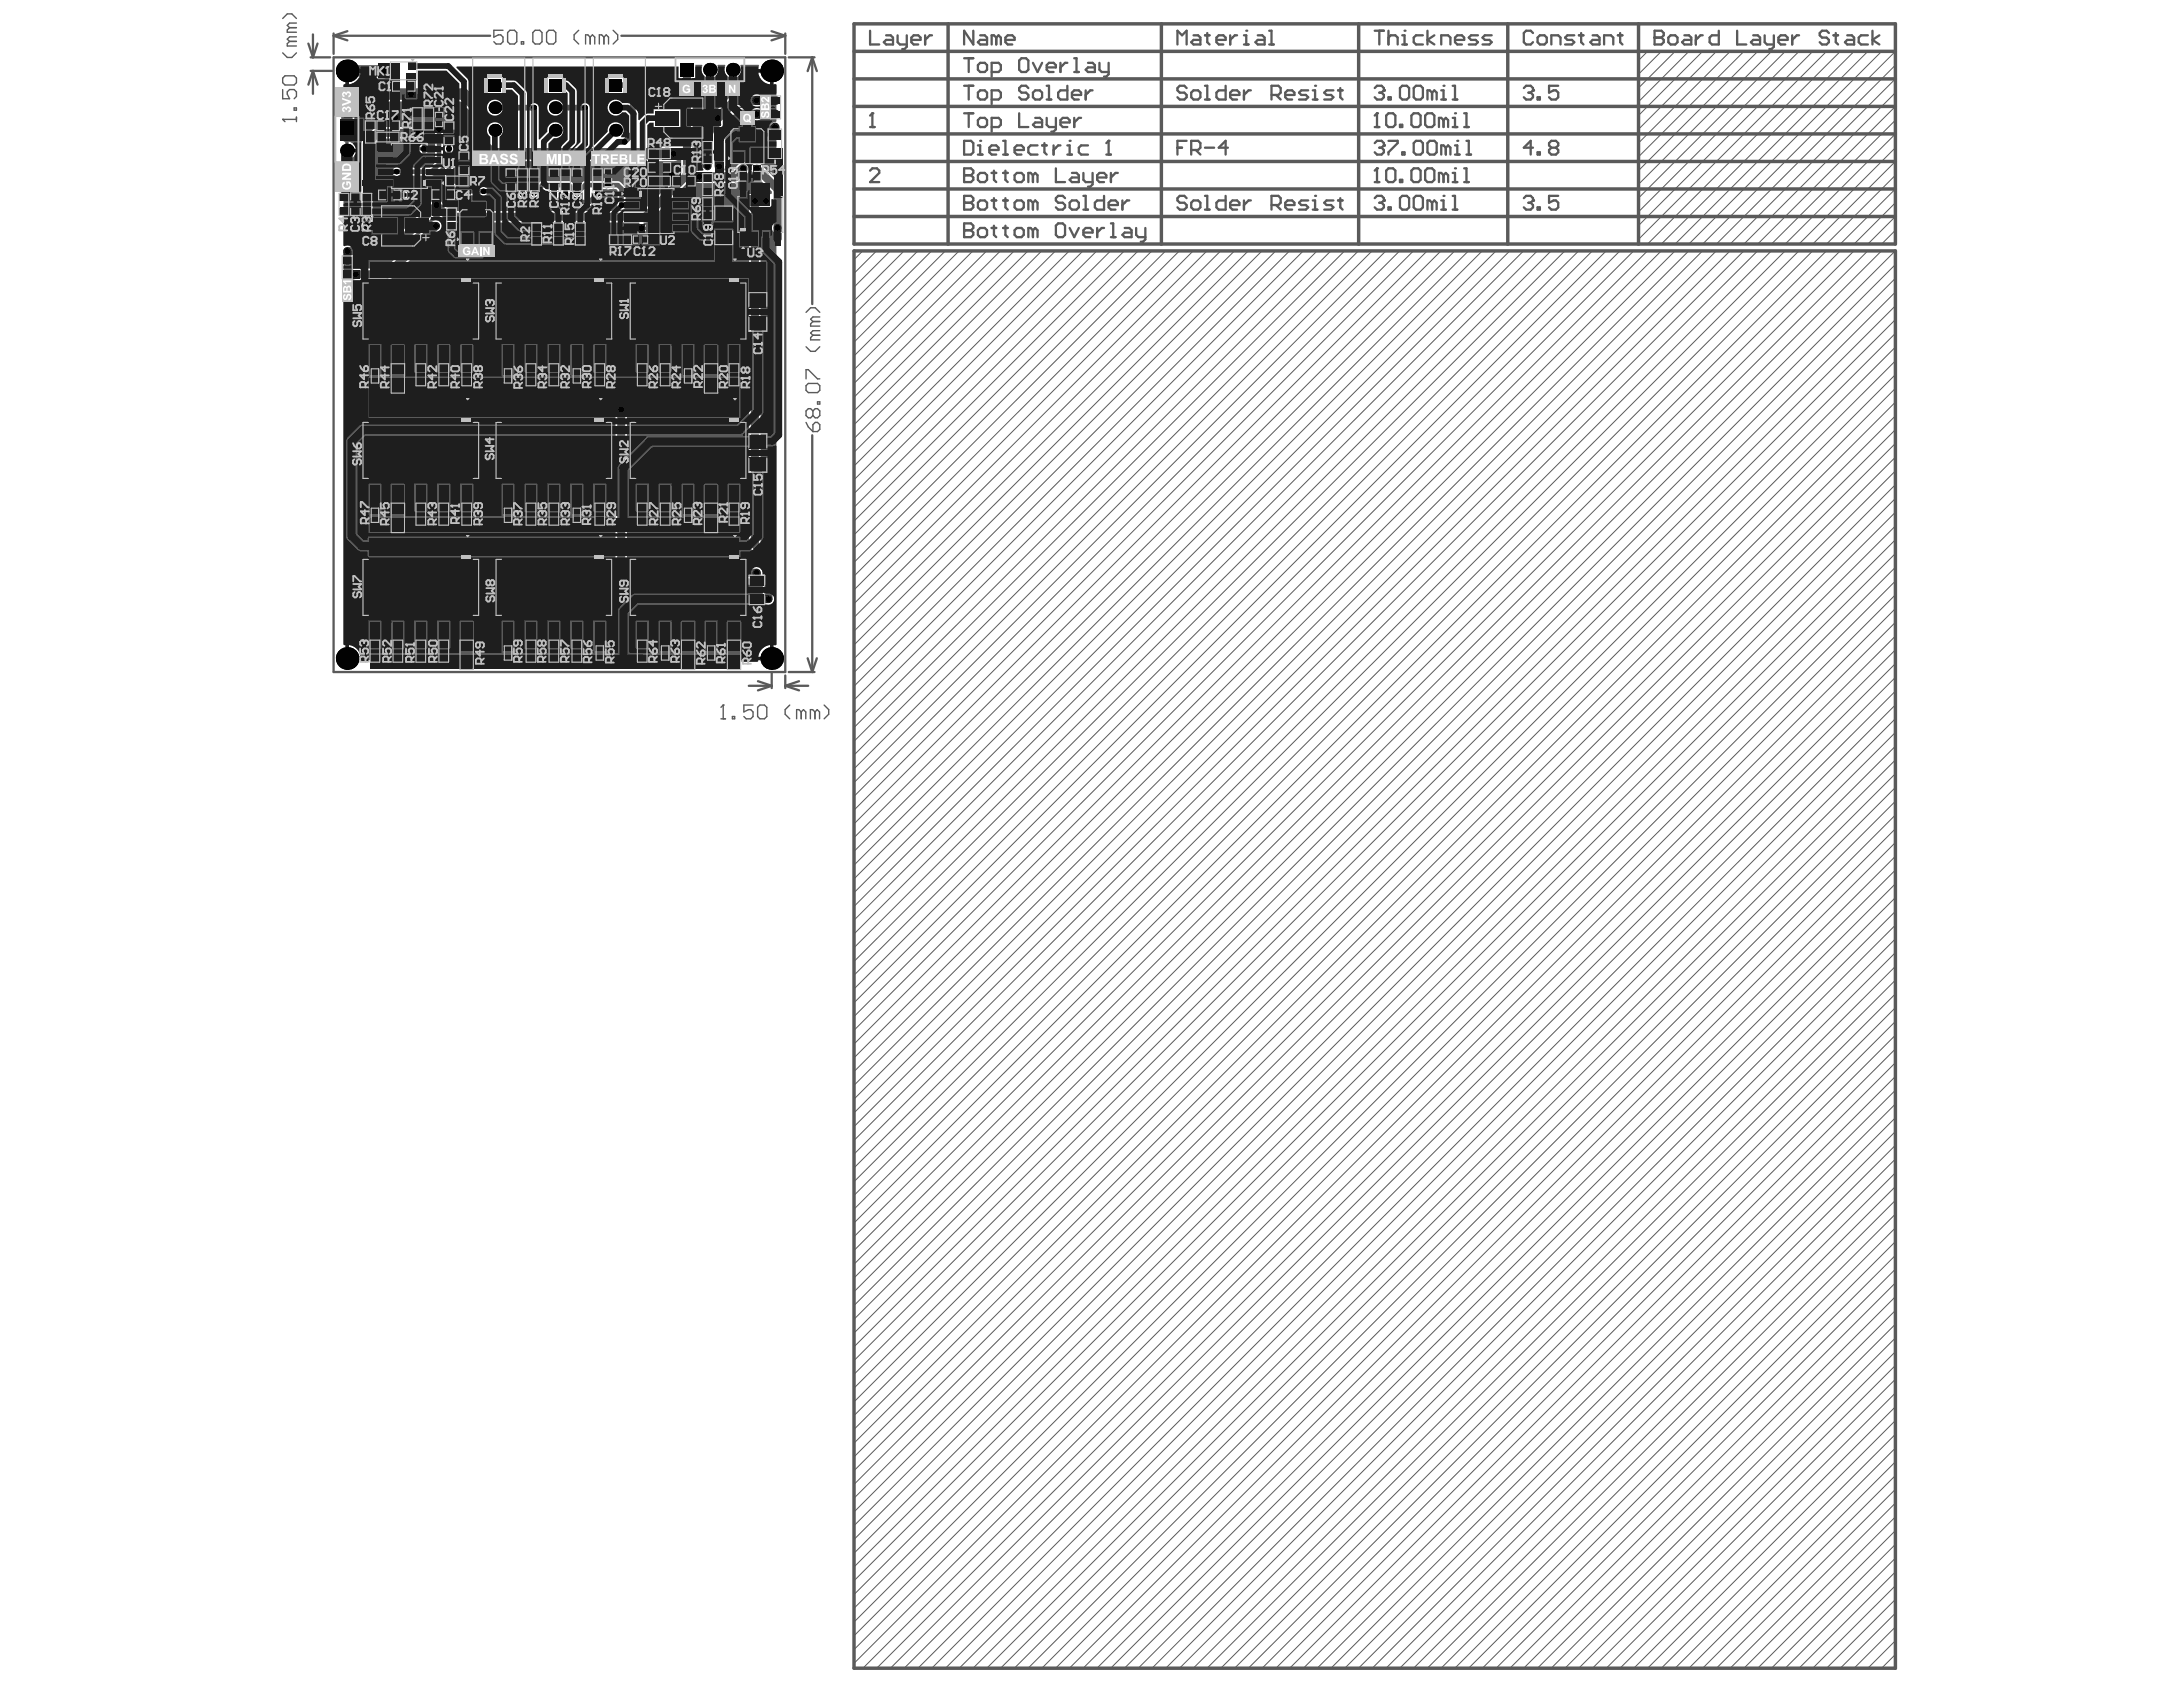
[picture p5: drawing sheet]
<svg xmlns="http://www.w3.org/2000/svg" width="279mm" height="216mm" viewBox="0 0 279 216" stroke-linecap="round" stroke-linejoin="round" font-family="sans-serif">
<g fill="none" stroke="#5a5a5a" stroke-width=".44">
<path d="M109.3 6.6h133.3M109.3 3.1h133.3v28.1h-133.3zM109.3 17.1h133.3M109.3 13.6h133.3M109.3 10.1h133.3M121.3 3.1v28.1M148.6 3.1v28.1M173.9 3.1v28.1M193 3.1v28.1M209.7 3.1v28.1M109.3 32.1h133.3v181.4h-133.3zM109.3 27.7h133.3"/>
<path d="M109.3 24.2h133.3M109.3 20.7h133.3"/>
</g>
<g fill="none" stroke="#5a5a5a" stroke-width=".13">
<path d="M210.9 6.6l-1.2 1.1M212.6 6.6l-2.9 2.9M214.4 6.6l-4.7 4.7M216.2 6.6l-6.5 6.4M217.9 6.6l-8.2 8.2M219.7 6.6l-10 9.9M221.4 6.6l-11.7 11.7M223.2 6.6l-13.5 13.5M225 6.6l-15.3 15.2M226.7 6.6l-17 17M228.5 6.6l-18.8 18.8M230.3 6.6l-20.6 20.5"/>
<path d="M232 6.6l-22.3 22.3M233.8 6.6l-24.1 24M235.5 6.6l-24.6 24.6M237.3 6.6l-24.7 24.6M239.1 6.6l-24.7 24.6M240.8 6.6l-24.6 24.6M242.6 18.9l-12.3 12.3M242.6 17.1l-14.1 14.1M242.6 15.4l-15.9 15.8M242.6 13.6l-17.6 17.6M242.6 11.9l-19.4 19.3M242.6 10.1l-21.2 21.1"/>
<path d="M242.6 8.3l-22.9 22.9M242.6 6.6l-24.7 24.6M110.4 32.1l-1.1 1.1M112.2 32.1l-2.9 2.9M114 32.1l-4.7 4.7M115.7 32.1l-6.4 6.4M117.5 32.1l-8.2 8.2M119.2 32.1l-9.9 9.9M121 32.1l-11.7 11.7M122.8 32.1l-13.5 13.5M124.5 32.1l-15.2 15.2M126.3 32.1l-17 17"/>
<path d="M128.1 32.1l-18.8 18.7M129.8 32.1l-20.5 20.5M131.6 32.1l-22.3 22.3M133.3 32.1l-24 24M135.1 32.1l-25.8 25.8M136.9 32.1l-27.6 27.5M138.6 32.1l-29.3 29.3M140.4 32.1l-31.1 31.1M142.2 32.1l-32.9 32.8M143.9 32.1l-34.6 34.6M145.7 32.1l-36.4 36.4M147.4 32.1l-38.1 38.1"/>
<path d="M149.2 32.1l-39.9 39.9M151 32.1l-41.7 41.6M152.7 32.1l-43.4 43.4M154.5 32.1l-45.2 45.2M156.3 32.1l-47 46.9M158 32.1l-48.7 48.7M159.8 32.1l-50.5 50.4M161.5 32.1l-52.2 52.2M163.3 32.1l-54 54M165.1 32.1l-55.8 55.7M166.8 32.1l-57.5 57.5M168.6 32.1l-59.3 59.3"/>
<path d="M170.3 32.1l-61 61M172.1 32.1l-62.8 62.8M173.9 32.1l-64.6 64.5M175.6 32.1l-66.3 66.3M177.4 32.1l-68.1 68.1M179.2 32.1l-69.9 69.8M180.9 32.1l-71.6 71.6M182.7 32.1l-73.4 73.3M184.4 32.1l-75.1 75.1M186.2 32.1l-76.9 76.9M188 32.1l-78.7 78.6M189.7 32.1l-80.4 80.4"/>
<path d="M191.5 32.1l-82.2 82.1M193.3 32.1l-84 83.9M195 32.1l-85.7 85.7M196.8 32.1l-87.5 87.4M198.5 32.1l-89.2 89.2M200.3 32.1l-91 91M202.1 32.1l-92.8 92.7M203.8 32.1l-94.5 94.5M205.6 32.1l-96.3 96.2M207.3 32.1l-98 98M209.1 32.1l-99.8 99.8M210.9 32.1l-101.6 101.5"/>
<path d="M212.6 32.1l-103.3 103.3M214.4 32.1l-105.1 105M216.2 32.1l-106.9 106.8M217.9 32.1l-108.6 108.6M219.7 32.1l-110.4 110.3M221.4 32.1l-112.1 112.1M223.2 32.1l-113.9 113.8M225 32.1l-115.7 115.6M226.7 32.1l-117.4 117.4M228.5 32.1l-119.2 119.1M230.3 32.1l-121 120.9M232 32.1l-122.7 122.7"/>
<path d="M233.8 32.1l-124.5 124.4M235.5 32.1l-126.2 126.2M237.3 32.1l-128 127.9M239.1 32.1l-129.8 129.7M240.8 32.1l-131.5 131.5M242.6 32.1l-133.3 133.2M242.6 29.5l-1.8 1.7M242.6 27.7l-3.5 3.5M242.6 25.9l-5.3 5.3M242.6 24.2l-7.1 7M242.6 22.4l-8.8 8.8M242.6 20.7l-10.6 10.5"/>
<path d="M242.6 39.1l-133.3 133.3M242.6 37.4l-133.3 133.2M242.6 35.6l-133.3 133.2M242.6 33.9l-133.3 133.2M242.6 58.5l-133.3 133.2M242.6 56.7l-133.3 133.3M242.6 55l-133.3 133.2M242.6 53.2l-133.3 133.3M242.6 51.5l-133.3 133.2M242.6 49.7l-133.3 133.2M242.6 47.9l-133.3 133.3M242.6 46.2l-133.3 133.2"/>
<path d="M242.6 44.4l-133.3 133.2M242.6 42.7l-133.3 133.2M242.6 40.9l-133.3 133.2M242.6 79.6l-133.3 133.3M242.6 77.9l-133.3 133.2M242.6 76.1l-133.3 133.3M242.6 74.4l-133.3 133.2M242.6 72.6l-133.3 133.2M242.6 70.8l-133.3 133.3M242.6 69.1l-133.3 133.2M242.6 67.3l-133.3 133.2M242.6 65.6l-133.3 133.2"/>
<path d="M242.6 63.8l-133.3 133.2M242.6 62l-133.3 133.3M242.6 60.3l-133.3 133.2M242.6 99l-114.6 114.5M242.6 97.3l-116.3 116.2M242.6 95.5l-118.1 118M242.6 93.7l-119.8 119.8M242.6 92l-121.6 121.5M242.6 90.2l-123.4 123.3M242.6 88.4l-125.1 125.1M242.6 86.7l-126.9 126.8M242.6 84.9l-128.6 128.6"/>
<path d="M242.6 83.2l-130.4 130.3M242.6 81.4l-132.2 132.1M242.6 118.4l-95.2 95.1M242.6 116.6l-96.9 96.9M242.6 114.9l-98.7 98.6M242.6 113.1l-100.5 100.4M242.6 111.3l-102.2 102.2M242.6 109.6l-104 103.9M242.6 107.8l-105.7 105.7M242.6 106.1l-107.5 107.4M242.6 104.3l-109.3 109.2M242.6 102.5l-111 111"/>
<path d="M242.6 100.8l-112.8 112.7M242.6 139.5l-74 74M242.6 137.8l-75.8 75.7M242.6 136l-77.6 77.5M242.6 134.2l-79.3 79.3M242.6 132.5l-81.1 81M242.6 130.7l-82.8 82.8M242.6 129l-84.6 84.5M242.6 127.2l-86.4 86.3M242.6 125.4l-88.1 88.1M242.6 123.7l-89.9 89.8M242.6 121.9l-91.6 91.6"/>
<path d="M242.6 120.2l-93.4 93.3M242.6 158.9l-54.6 54.6M242.6 157.1l-56.4 56.4M242.6 155.4l-58.2 58.1M242.6 153.6l-59.9 59.9M242.6 151.9l-61.7 61.6M242.6 150.1l-63.5 63.4M242.6 148.3l-65.2 65.2M242.6 146.6l-67 66.9M242.6 144.8l-68.7 68.7M242.6 143l-70.5 70.5M242.6 141.3l-72.3 72.2"/>
<path d="M242.6 178.3l-35.3 35.2M242.6 176.5l-37 37M242.6 174.7l-38.8 38.8M242.6 173l-40.5 40.5M242.6 171.2l-42.3 42.3M242.6 169.5l-44.1 44M242.6 167.7l-45.8 45.8M242.6 165.9l-47.6 47.6M242.6 164.2l-49.4 49.3M242.6 162.4l-51.1 51.1M242.6 160.7l-52.9 52.8M242.6 199.4l-14.1 14.1"/>
<path d="M242.6 197.6l-15.9 15.9M242.6 195.9l-17.6 17.6M242.6 194.1l-19.4 19.4M242.6 192.4l-21.2 21.1M242.6 190.6l-22.9 22.9M242.6 188.8l-24.7 24.7M242.6 187.1l-26.5 26.4M242.6 185.3l-28.2 28.2M242.6 183.6l-30 29.9M242.6 181.8l-31.7 31.7M242.6 180l-33.5 33.5M242.6 211.7l-1.8 1.8"/>
<path d="M242.6 210l-3.5 3.5M242.6 208.2l-5.3 5.3M242.6 206.5l-7.1 7M242.6 204.7l-8.8 8.8M242.6 202.9l-10.6 10.6M242.6 201.2l-12.4 12.3"/>
</g>
<g fill="none" stroke="#5a5a5a" stroke-width=".29">
<path d="M39.5 5.6l.6 1.7M39.8 7.3h2.5M39.8 9.1h2.8M40.1 9.1l.5 1.7M40.1 9.1l-.6 1.7M40.1 4.4v2.9M40.1 9.1v2.9M40.6 5.6l-.5 1.7M42.7 7.3h57.8v78.7h-57.8zM42.7 4.3v2.6M42.7 4.6l1.8 .6M42.7 4.6h20"/>
<path d="M44.5 4l-1.8 .6M79.5 4.6h21M98.7 4l1.8 .6M100.5 4.3v2.6M100.5 4.6l-1.8 .6M100.9 7.3h3.4M104 7.3l.5 1.8M104 7.3l-.6 1.8M104 7.3v31.6M111.4 3.9v1.8h1.1M111.4 16.3h.5M111.7 14.5h.1"/>
<path d="M111.7 14.5v1.8M111.7 14.5l-.3 .3M113.4 4.5h.6l.3 .3v.9h-.9l-.3-.3 .3-.3h.9M114.9 4.5v.9l.3 .3h.9M116.1 4.5v1.5l-.3 .3h-.3M116.6 5.1h1.2v-.3l-.3-.3h-.6l-.3 .3v.6l.3 .3h.6M118.4 4.5v1.2M119.3 4.5h-.3l-.6 .6M123.4 18h.9l.3 .3v1.2l-.3 .3h-.9zM123.4 14.5h1.2M123.4 11h1.2M123.4 7.5h1.2"/>
<path d="M124 7.5v1.7M124 11v1.7M124 14.5v1.8M124.6 3.9v1.8l-1.2-1.8v1.8M125.2 19.8h.5M125.2 18.6h.3v1.2M125.5 18h.1M125.5 4.5h.5l.3 .3v.9h-.8l-.3-.3 .3-.3h.8M125.5 15.1h.5l.3 .3v.6l-.3 .3h-.5l-.3-.3v-.6zM125.5 8h.5l.3 .3v.6l-.3 .3h-.5l-.3-.3v-.6zM125.5 11.6h.5l.3 .3v.5l-.3 .3h-.5l-.3-.3v-.5zM126.6 19.2h1.2v-.3l-.3-.3h-.6l-.3 .3v.6l.3 .3h.6"/>
<path d="M126.9 16.3h.9l.3-.3v-.6l-.3-.3h-.9v1.7M126.9 9.2h.9l.3-.3v-.6l-.3-.3h-.9v1.8M126.9 12.7h.9l.3-.3v-.5l-.3-.3h-.9v1.7M127.5 4.8l-.3-.3h-.3v1.2M127.5 4.8v.9M127.5 4.8l.3-.3 .3 .3v.9M128.4 18h.3v1.8M128.4 19.8h.6M128.7 5.1h1.2v-.3l-.3-.3h-.6l-.3 .3v.6l.3 .3h.6M129.9 19.2h1.1v-.3l-.3-.3h-.6l-.2 .3v.6l.2 .3h.6M130.4 14.5v1.8h1.2M130.7 7.5h.6l.3 .2v1.2l-.3 .3h-.6l-.3-.3v-1.2z"/>
<path d="M131.6 11.3l-.3-.3h-.6l-.3 .3v.3l.3 .3h.6l.3 .3v.2l-.3 .3h-.6l-.3-.3M132.2 8l.6 1.2 .6-1.2M132.5 15.1h.6l.3 .3v.9h-.9l-.3-.3 .3-.3h.9M132.5 11.6h.6l.3 .3v.5l-.3 .3h-.6l-.3-.3v-.5zM132.8 18.6h-.9l-.3 .3v.6l.3 .3h.9M133.4 18.6h.6M133.7 18.3v1.2l.3 .3M134 15.1v.9l.3 .3h.8M134 8.6h1.1v-.3l-.3-.3h-.5l-.3 .3v.6l.3 .3h.5M134 11h.3v1.7M134 12.7h.6M134.8 18.6v1.2"/>
<path d="M135.1 15.1v1.5l-.3 .2h-.2M135.7 15.7h1.2v-.3l-.3-.3h-.6l-.3 .3v.6l.3 .3h.6M135.7 18.6h-.3l-.6 .6M135.7 8v1.2M136.6 18.6h.3v1.2M136.6 19.8h.6M136.6 11v1.7h-.9l-.3-.3v-.5l.3-.3h.9M136.6 8h-.3l-.6 .6M136.9 18h.1M137.2 12.2h1.2v-.3l-.3-.3h-.6l-.3 .3v.5l.3 .3h.6M137.5 15.1v1.2M137.5 7.5h.3v1.7"/>
<path d="M137.5 9.2h.6M138.4 15.1h-.3l-.6 .6M139 11.6v1.1M139.3 18.6h-.9l-.3 .3v.6l.3 .3h.9M139.3 8h.5l.3 .3v.9h-.8l-.3-.3 .3-.3h.8M139.8 11.6h-.3l-.5 .6M140.7 8v.9l.3 .3h.9M141.6 19.8h.6M141.9 18h.1M141.9 8v1.5l-.3 .3h-.3M141.9 18v1.8M141.9 18l-.3 .3"/>
<path d="M150.7 5.7v-1.8l.6 .6 .6-.6v1.8M150.7 18.9h.6M151.9 18h-1.2v1.8M151.9 11.3l-.3-.3h-.6l-.3 .3v.3l.3 .3h.6l.3 .3v.2l-.3 .3h-.6l-.3-.3M152.5 11.9l.3-.3h.5l.3 .3v.5l-.3 .3h-.5l-.3-.3zM152.5 19.2h.8l.3-.3v-.6l-.3-.3h-.8v1.8M152.8 4.5h.5l.3 .3v.9h-.8l-.3-.3 .3-.3h.8M153 19.2l.6 .6M154.2 4.5h.6M154.2 11h.3v1.7M154.2 12.7h.6M154.2 18.9h1.2"/>
<path d="M154.5 4.2v1.2l.3 .3M155.7 5.1h1.2v-.3l-.3-.3h-.6l-.3 .3v.6l.3 .3h.6M156.9 11v1.7h-.9l-.3-.3v-.5l.3-.3h.9M157.2 18.9h-1.2l.9-.9v1.8M157.5 12.2h1.1v-.3l-.3-.3h-.6l-.2 .3v.5l.2 .3h.6M157.5 4.5v1.2M158.3 4.5h-.3l-.5 .6M159.2 5.7h.6M159.2 4.5h.3v1.2M159.2 11.6v1.1M159.5 3.9h.1M160.1 11.6h-.3l-.6 .6"/>
<path d="M161 4.5h.6l.3 .3v.9h-.9l-.3-.3 .3-.3h.9M162.4 5.7h.6M162.4 3.9h.3v1.8M162.7 12.2h.9l.3-.3v-.6l-.3-.3h-.9v1.7M163.3 12.2l.6 .5M164.5 12.2h1.2v-.3l-.3-.3h-.6l-.3 .3v.5l.3 .3h.6M167.4 11.6h-.8l-.3 .3 .3 .3h.5l.3 .2-.3 .3h-.8M168 12.7h.6M168 11.6h.3v1.1M168.3 11h.1M170.7 11.6h-.9l-.3 .3 .3 .3h.6l.3 .2-.3 .3h-.9M171.3 11.6h.5"/>
<path d="M171.5 11.3v1.1l.3 .3M175.9 16.3h.6M175.9 18.3l.3-.3h.6l.3 .3v.3M175.9 11.3l.3-.3h.6l.3 .3v.3M175.9 3.9h1.2M176.2 14.5h.1M176.2 14.5v1.8M176.2 14.5l-.3 .3M176.5 11.9h.3M176.5 18.9h.3M176.5 3.9v1.8M176.8 18.9l.3 .3v.3l-.3 .3h-.6l-.3-.3"/>
<path d="M176.8 11.9l.3 .3v.2l-.3 .3h-.6l-.3-.3M177.1 18.6h.1M177.1 11.6h.1M177.1 18.6l-.3 .3M177.1 11.6l-.3 .3M177.4 14.8l.3-.3h.6l.3 .3v1.2l-.3 .3h-.6l-.3-.3zM177.7 4.8l.3-.3h.6l.3 .3v.9M177.7 18h1.2v.3l-1.2 1.2v.3M177.7 12.4h.3v.3h-.3zM177.7 3.9v1.8M179.2 16h.3v.3h-.3zM179.2 11.3l.3-.3h.6l.3 .3v1.1l-.3 .3h-.6l-.3-.3z"/>
<path d="M179.5 5.7h.6M179.5 4.5h.3v1.2M179.5 19.5h.3v.3h-.3zM179.8 3.9h.1M180.6 14.8l.3-.3h.6l.3 .3v1.2l-.3 .3h-.6l-.3-.3zM180.9 18.3l.3-.3h.6l.3 .3v1.2l-.3 .3h-.6l-.3-.3zM180.9 11.3l.3-.3h.6l.3 .3v1.1l-.3 .3h-.6l-.3-.3zM182.1 4.5h-.9l-.3 .3v.6l.3 .3h.9M182.7 14.5h.6l.3 .3v1.2l-.3 .3h-.6l-.3-.3v-1.2zM182.7 18.3l.3-.3h.6l.3 .3v1.2l-.3 .3h-.6l-.3-.3zM182.7 3.9v1.8M183.3 11.9l-.3-.3h-.3v1.1"/>
<path d="M183.3 11.9v.8M183.3 11.9l.3-.3 .3 .3v.8M183.6 4.5l-.9 .6 .9 .6M184.5 5.7v-1.2h.8l.3 .3v.9M184.5 12.7h.5M184.5 11.6h.3v1.1M184.8 11h.1M184.8 15.4l-.3-.3h-.3v1.2M184.8 15.4v.9M184.8 15.4l.2-.3 .3 .3v.9M185 18.9l-.2-.3h-.3v1.2M185 18.9l.3-.3 .3 .3v.9"/>
<path d="M185 18.9v.9M185.9 16.3h.6M185.9 15.1h.3v1.2M185.9 11h.3v1.7M185.9 12.7h.6M186.2 14.5h.1M186.2 5.1h1.2v-.3l-.3-.3h-.6l-.3 .3v.6l.3 .3h.6M186.2 19.8h.6M186.2 18.6h.3v1.2M186.5 18h.1M187.4 16.3h.6M187.4 14.5h.3v1.8"/>
<path d="M187.7 19.8h.6M187.7 18h.3v1.8M189.2 4.5h-.9l-.3 .3 .3 .3h.6l.3 .3-.3 .3h-.9M190.9 4.5h-.9l-.3 .3 .3 .3h.6l.3 .3-.3 .3h-.9M195 11.3l.3-.3h.6l.3 .3v.3M195.6 11.9h.3M195.9 11.9l.3 .3v.2l-.3 .3h-.6l-.3-.3M196.2 11.6h.1M196.2 4.2l-.3-.3h-.6l-.3 .3v1.2l.3 .3h.6l.3-.3M196.2 18.9h-1.2l.9-.9v1.8M196.2 11.6l-.3 .3M196.8 4.8l.3-.3h.6l.3 .3v.6l-.3 .3h-.6l-.3-.3z"/>
<path d="M196.8 19.5h.3v.3h-.3zM196.8 12.4h.3v.3h-.3zM198.6 5.7v-1.2h.8l.3 .3v.9M198.6 18.9l-.3 .3v.3l.3 .3h.5l.3-.3v-.3l-.3-.3M198.6 18.9l-.3-.3v-.3l.3-.3h.5l.3 .3v.3l-.3 .3M198.6 18.9h.5M199.4 11h-1.1v.9l.5-.3h.3l.3 .3v.5l-.3 .3h-.5l-.3-.3M201.5 4.5h-.9l-.3 .3 .3 .3h.6l.3 .3-.3 .3h-.9M202.1 4.5h.6M202.4 4.2v1.2l.3 .3M203.8 4.5h.6l.3 .3v.9h-.9l-.3-.3 .3-.3h.9M205.3 5.7v-1.2h.9l.3 .3v.9"/>
<path d="M207.1 4.5h.6M207.4 4.2v1.2l.3 .3M211.8 4.8h.1M211.8 3.9h.8l.3 .3v.3l-.3 .3 .3 .3v.3l-.3 .3h-.8zM211.8 4.8h.8M213.5 4.8l.3-.3h.6l.3 .3v.6l-.3 .3h-.6l-.3-.3zM215.6 4.5h.6l.3 .3v.9h-.9l-.3-.3 .3-.3h.9M217.1 4.5v1.2M217.9 4.5h-.3l-.5 .6M220 3.9v1.8h-.9l-.3-.3v-.6l.3-.3h.9M222.3 3.9v1.8h1.2M224.4 4.5h.6l.3 .3v.9h-.9l-.3-.3 .3-.3h.9"/>
<path d="M225.9 4.5v.9l.3 .3h.8M227 4.5v1.5l-.3 .3h-.3M227.6 5.1h1.2v-.3l-.3-.3h-.6l-.3 .3v.6l.3 .3h.6M229.4 4.5v1.2M230.3 4.5h-.3l-.6 .6M234.1 4.2l-.3-.3h-.6l-.3 .3v.3l.3 .3h.6l.3 .3v.3l-.3 .3h-.6l-.3-.3M234.7 4.5h.6M235 4.2v1.2l.3 .3M236.4 4.5h.6l.3 .3v.9h-.9l-.3-.3 .3-.3h.9M239.1 4.5h-.9l-.3 .3v.6l.3 .3h.9M239.7 3.9v1.8M240.5 4.5l-.8 .6 .8 .6"/>
<path d="M111.4 21.8l.3-.3h.5l.3 .3v.3l-1.1 1.2h1.1M123.4 29.5h.1M123.4 25.9h.1M123.4 22.4h.1M123.4 21.5h.9l.3 .3v.3l-.3 .3 .3 .3v.3l-.3 .3h-.9zM123.4 25.1h.9l.3 .3v.3l-.3 .2 .3 .3v.3l-.3 .3h-.9zM123.4 28.6h.9l.3 .3v.3l-.3 .3 .3 .3v.3l-.3 .2h-.9zM123.4 29.5h.9M123.4 25.9h.9M123.4 22.4h.9M125.5 22.1h.5l.3 .3v.6l-.3 .3h-.5l-.3-.3v-.6zM125.5 25.7h.5l.3 .2v.6l-.3 .3h-.5l-.3-.3v-.6z"/>
<path d="M125.5 29.2h.5l.3 .3v.6l-.3 .2h-.5l-.3-.2v-.6zM126.9 29.2h.6M126.9 25.7h.6M126.9 22.1h.6M127.2 21.8v1.2l.3 .3M127.2 25.4v1.1l.3 .3M127.2 28.9v1.2l.3 .2M128.4 29.2h.6M128.4 25.7h.6M128.4 22.1h.6M128.7 21.8v1.2l.3 .3M128.7 25.4v1.1l.3 .3"/>
<path d="M128.7 28.9v1.2l.3 .2M129.9 22.4l.2-.3h.6l.3 .3v.6l-.3 .3h-.6l-.2-.3zM129.9 25.9l.2-.2h.6l.3 .2v.6l-.3 .3h-.6l-.2-.3zM129.9 29.5l.2-.3h.6l.3 .3v.6l-.3 .2h-.6l-.2-.2zM132.2 22.4l.3-.3 .3 .3v.9M132.2 29.5l-.3-.3h-.3v1.1M132.2 22.4l-.3-.3h-.3v1.2M132.2 25.9l-.3-.2h-.3v1.1M132.2 22.4v.9M132.2 25.9v.9M132.2 29.5v.8M132.2 29.5l.3-.3 .3 .3v.8"/>
<path d="M132.2 25.9l.3-.2 .3 .2v.9M135.1 21.5v1.8h1.2M135.1 28.9l.3-.3h.6l.3 .3v1.2l-.3 .2h-.6l-.3-.2zM136.3 25.4l-.3-.3h-.6l-.3 .3v.3l.3 .2h.6l.3 .3v.3l-.3 .3h-.6l-.3-.3M136.9 29.2l.6 1.1 .6-1.1M137.2 22.1h.6l.3 .3v.9h-.9l-.3-.3 .3-.3h.9M137.2 25.7h.6l.3 .2v.6l-.3 .3h-.6l-.3-.3v-.6zM138.7 22.1v.9l.3 .3h.8M138.7 29.8h1.1v-.3l-.3-.3h-.5l-.3 .3v.6l.3 .2h.5M138.7 26.8h.6M138.7 25.1h.3v1.7M139.8 22.1v1.5l-.3 .3h-.2"/>
<path d="M140.4 22.7h1.2v-.3l-.3-.3h-.6l-.3 .3v.6l.3 .3h.6M140.4 29.2v1.1M141.3 29.2h-.3l-.6 .6M141.3 25.1v1.7h-.9l-.3-.3v-.6l.3-.2h.9M141.9 26.2h1.2v-.3l-.3-.2h-.6l-.3 .2v.6l.3 .3h.6M142.2 30.3h.6M142.2 28.6h.3v1.7M142.2 22.1v1.2M143.1 22.1h-.3l-.6 .6M143.7 25.7v1.1M143.9 29.2h.6l.3 .3v.8h-.9l-.2-.2 .2-.3h.9M144.5 25.7h-.3l-.5 .5"/>
<path d="M145.4 29.2v.9l.3 .2h.9M146.6 29.2v1.4l-.3 .3h-.3M151.9 25.4l-.3-.3h-.6l-.3 .3v.3l.3 .2h.6l.3 .3v.3l-.3 .3h-.6l-.3-.3M152.5 25.9l.3-.2h.5l.3 .2v.6l-.3 .3h-.5l-.3-.3zM154.2 26.8h.6M154.2 25.1h.3v1.7M156.9 25.1v1.7h-.9l-.3-.3v-.6l.3-.2h.9M157.5 26.2h1.1v-.3l-.3-.2h-.6l-.2 .2v.6l.2 .3h.6M159.2 25.7v1.1M160.1 25.7h-.3l-.6 .5M162.7 26.2h.9l.3-.3v-.5l-.3-.3h-.9v1.7M163.3 26.2l.6 .6"/>
<path d="M164.5 26.2h1.2v-.3l-.3-.2h-.6l-.3 .2v.6l.3 .3h.6M167.4 25.7h-.8l-.3 .2 .3 .3h.5l.3 .3-.3 .3h-.8M168 26.8h.6M168 25.7h.3v1.1M168.3 25.1h.1M170.7 25.7h-.9l-.3 .2 .3 .3h.6l.3 .3-.3 .3h-.9M171.3 25.7h.5M171.5 25.4v1.1l.3 .3M175.9 23.3h.6M175.9 25.4l.3-.3h.6l.3 .3v.3M176.2 21.5h.1M176.2 21.5v1.8"/>
<path d="M176.2 21.5l-.3 .3M176.5 25.9h.3M176.8 25.9l.3 .3v.3l-.3 .3h-.6l-.3-.3M177.1 25.7h.1M177.1 25.7l-.3 .2M177.4 21.8l.3-.3h.6l.3 .3v1.2l-.3 .3h-.6l-.3-.3zM177.7 26.5h.3v.3h-.3zM179.2 23h.3v.3h-.3zM179.2 25.4l.3-.3h.6l.3 .3v1.1l-.3 .3h-.6l-.3-.3zM180.6 21.8l.3-.3h.6l.3 .3v1.2l-.3 .3h-.6l-.3-.3zM180.9 25.4l.3-.3h.6l.3 .3v1.1l-.3 .3h-.6l-.3-.3zM182.7 21.5h.6l.3 .3v1.2l-.3 .3h-.6l-.3-.3v-1.2z"/>
<path d="M183.3 25.9l-.3-.2h-.3v1.1M183.3 25.9v.9M183.3 25.9l.3-.2 .3 .2v.9M184.5 26.8h.5M184.5 25.7h.3v1.1M184.8 25.1h.1M184.8 22.4l-.3-.3h-.3v1.2M184.8 22.4v.9M184.8 22.4l.2-.3 .3 .3v.9M185.9 23.3h.6M185.9 26.8h.6M185.9 25.1h.3v1.7"/>
<path d="M185.9 22.1h.3v1.2M186.2 21.5h.1M187.4 23.3h.6M187.4 21.5h.3v1.8M195 25.4l.3-.3h.6l.3 .3v.3M195.6 25.9h.3M195.9 25.9l.3 .3v.3l-.3 .3h-.6l-.3-.3M196.2 25.7h.1M196.2 25.7l-.3 .2M196.8 26.5h.3v.3h-.3zM199.4 25.1h-1.1v.8l.5-.2h.3l.3 .2v.6l-.3 .3h-.5l-.3-.3M104 55.7v30.3"/>
<path d="M95.8 87.8h3M97 87.2l1.8 .6M98.8 87.8l-1.8 .6M98.8 86.1v2M100.5 86.4v1.7M100.5 87.8l1.8 .6M100.5 87.8h2.9M100.9 86h3.4M102.3 87.2l-1.8 .6M103.4 84.2l.6 1.8M104.5 84.2l-.5 1.8"/>
</g>
<g fill="none" stroke="#5a5a5a" stroke-width=".18">
<path d="M36.2 15.3h.1M36.2 10l.3-.3h1.1l.3 .3v.6l-.3 .3h-1.1l-.3-.3zM36.2 11.5v1.1h.9l-.3-.6v-.2l.3-.3h.5l.3 .3v.5l-.3 .3M36.2 15.3h1.7M36.2 15.3l.3 .3M36.2 6.8l.6 .6h.6l.5-.6M36.2 2.4l.6-.6h.6l.5 .6M37.1 3.5l-.3 .3v.3h1.1M37.1 5.3l-.3 .3v.3h1.1M37.1 5.3h.8M37.1 3.5h.8M37.6 13.8h.3v.3h-.3z"/>
<path d="M37.9 15v.6M37.9 4.7h-.8l-.3 .3 .3 .3M37.9 3h-.8l-.3 .2 .3 .3M64.4 3.9h-1.2v.9l.6-.3h.3l.3 .3v.5l-.3 .3h-.6l-.3-.3M65 4.2l.3-.3h.5l.3 .3v1.1l-.3 .3h-.5l-.3-.3zM66.7 5.3h.3v.3h-.3zM68.2 4.2l.3-.3h.6l.3 .3v1.1l-.3 .3h-.6l-.3-.3zM70 4.2l.3-.3h.5l.3 .3v1.1l-.3 .3h-.5l-.3-.3zM74.1 3.9l-.6 .6v.5l.6 .6M75.5 4.8l-.3-.3h-.3v1.1M75.5 4.8v.8M75.5 4.8l.3-.3 .3 .3v.8"/>
<path d="M77.3 4.8l-.3-.3h-.3v1.1M77.3 4.8v.8M77.3 4.8l.3-.3 .3 .3v.8M78.5 3.9l.6 .6v.5l-.6 .6M103.2 40l.6-.6h.5l.6 .6M103.2 54.1l.3 .5 .5 .6M103.2 49.4l.3-.3h1.1l.3 .3v.6l-.3 .2h-1.1l-.3-.2zM103.2 48.5v-1.2h.3l1.1 1.2h.3M103.2 44.4l.6 .6h.5l.6-.6M104 54.4l.3-.3h.3l.3 .3v.5l-.3 .3h-.6zM104 52.6l.3-.3h.3l.3 .3v.6l-.3 .3h-.3l-.3-.3M104 52.6v.6"/>
<path d="M104 52.6l-.2-.3h-.3l-.3 .3v.6l.3 .3h.3l.2-.3M104 42.9l-.2 .3v.3h1.1M104 41.1l-.2 .3v.3h1.1M104 42.9h.9M104 41.1h.9M104.6 51.4h.3v.3h-.3zM104.9 42.3h-.9l-.2 .3 .2 .3M104.9 40.6h-.9l-.2 .3 .2 .2M92.3 92h.6M92.6 90.2h.1M92.6 90.2v1.8M92.6 90.2l-.3 .3"/>
<path d="M93.7 91.7h.3v.3h-.3zM96.4 90.2h-1.2v.9l.6-.3h.3l.3 .3v.6l-.3 .3h-.6l-.3-.3M97 90.5l.3-.3h.5l.3 .3v1.2l-.3 .3h-.5l-.3-.3zM101.1 90.2l-.6 .6v.6l.6 .6M102.5 91.1l-.2-.3h-.3v1.2M102.5 91.1v.9M102.5 91.1l.3-.3 .3 .3v.9M104.3 91.1l-.3-.3h-.3v1.2M104.3 91.1v.9M104.3 91.1l.3-.3 .3 .3v.9M105.5 90.2l.6 .6v.6l-.6 .6"/>
</g>
<g fill="none" stroke="#8c8c8c" stroke-width=".13">
<path d="M70.1 38.4h.1M70.1 38.3h.1M70.1 38.4h5.2M70.2 38.4h5.2M70.2 38.4h5.1M70.2 38.5h5.2M70.2 38.3h5.1M70.2 38.3h5M70.3 38.5h5.1M70.3 38.2h4.8M70.3 38.1h.1M70.4 38.5h5"/>
<path d="M70.4 38.2h4.7M70.4 38.5l5.1 .1M70.4 38.1h4.6M70.4 38.6h.1M70.5 38.1h4.4M70.5 38h4.5M70.5 38h4.4M70.6 38.6h5M70.6 38h4.3M70.6 37.9h4.2M70.7 37.8l4 .1M70.7 38.7h4.9"/>
<path d="M70.7 37.9h4.1M70.8 38.7h4.8M70.8 37.8h3.9M70.8 37.8h3.8M70.8 38.7h4.9M70.8 37.7h3.8M70.9 38.7h4.8M70.9 37.6h.1M70.9 37.7h3.6M70.9 38.8h4.9M71 38.8h4.7M71 37.6h3.5"/>
<path d="M71 37.6h3.4M71.1 37.5h3.3M71.1 38.8h4.7M71.1 37.5h3.4M71.1 37.5h3.5M71.2 37.4h3.4M71.2 38.9h4.7M71.2 37.4h3.5M71.2 37.4h3.6M71.3 37.3h3.6M71.4 39h.1M71.4 39h4.5"/>
<path d="M71.4 37.3h3.5M71.4 37.2h3.6M71.4 39.9h.7M71.4 39h4.6M71.4 37.2h3.7M71.4 39.9h.8M71.4 37.2h3.8M71.5 39.8h.7M71.5 39h4.5M71.5 37.2h3.7M71.5 39.7h.7M71.5 37.1h3.9"/>
<path d="M71.5 39h4.6M71.6 39.7h.7M71.6 39.6h.7M71.6 37.1h2.2M71.6 37h2.1M71.6 39.1h4.5M71.6 37h2.2M71.6 37h.1M71.6 39.5h.8M71.7 39.5h.7M71.7 39.5h4.8M71.7 37h2"/>
<path d="M71.7 39.4h4.8M71.7 39.1h4.5M71.7 39.4h4.7M71.7 39.3h4.7M71.7 36.9h1.9M71.8 39.3h4.5M71.8 39.2h4.4M71.8 36.9h1.8M71.8 36.8h1.7M71.9 36.8h1.6M71.9 36.7h1.5M72 36.7h1.3"/>
<path d="M72 36.7h1.4M72 36.6h1.4M72.1 36.6h1.1M72.1 40h-.7M72.1 36.5h1.1M72.2 36.5h1M72.2 36.5h.9M72.3 39.8h.1M72.3 36.4h.7M72.4 36.3h.6M72.4 36.3h.5M72.4 39.5h4.2"/>
<path d="M72.5 39.5h4.1M72.5 36.3h.3M72.5 36.2h.4M72.5 39.6h4.2M72.5 36.2h.3M72.6 36.2h.2M72.6 36.1h.1M72.7 39.7h4.1M72.7 39.7h4M72.8 39.8h4.1M72.8 39.7h4M72.9 39.9h.1"/>
<path d="M72.9 39.8h4M72.9 39.8h.1M72.9 36.3h.1M73 39.8h3.9M73 36.3h.1M73 39.9h4M73.1 39.9h3.9M73.2 40h3.9M73.4 36.7h.1M73.7 36.8h.1M74 37.1h1.5M74.1 37h1.5"/>
<path d="M74.2 37h1.6M74.2 37h1.7M74.3 36.9h1.6M74.4 36.9h1.7M74.4 36.9h1.8M74.4 36.8h2M74.5 36.8h2.1M74.6 37.7h.1M74.6 37.6h.1M74.7 36.7h5.5M74.7 36.7h.1M74.8 36.7h5.3"/>
<path d="M74.9 36.6h5.1M74.9 37.4h.1M75 36.6h.1M75.1 36.6h4.7M75.1 36.5h4.7M75.1 38.2h-4.8M75.2 36.5h4.5M75.3 36.5h4.3M75.3 38.3h.1M75.4 37.3h.1M75.4 36.5h4.1M75.5 36.4h3.9"/>
<path d="M75.6 36.4h3.6M75.8 36.3h3.3M75.9 36.3h3.1M76 37h.1M76 36.3h.1M76 36.3h2.9M76.1 39.1h.1M76.1 36.3h2.6M76.4 36.2h2.1M76.5 36.2h1.8M76.7 39.5h.1M76.8 39.5h.1"/>
<path d="M76.8 36.2h1.3M77 39.8h.1M77.1 36.8h-2.5M77.1 40h.1M77.1 36.1h.6M77.8 36.8h2.6M78.2 36.8h.1M78.3 36.8h2.1M78.6 36.8h1.9M78.7 36.9h1.8M78.8 36.3h.1M78.8 36.9h1.8"/>
<path d="M78.9 36.9h1.7M78.9 36.3h.1M79 36.3h.1M79.1 37h1.6M79.3 37h1.5M79.4 37.1h1.5M79.5 37.1h1.5M79.6 36.5h.1M79.7 37.2h1.3M79.8 37.2h1.3M79.9 37.2h1.3M79.9 37.3h1.4"/>
<path d="M80 37.3h1.2M80.1 37.3h1.2M80.1 37.5h.1M80.1 37.4h1.4M80.1 37.4h1.3M80.3 37.4h1.1M80.3 37.5h1.2M80.3 37.5h.1M80.4 37.5h1.1M80.5 37.5h1.1M80.5 37.6h1.1M80.6 37.6h1.1"/>
<path d="M80.6 37.6h1M80.6 36.9h.1M80.7 37.7h1M80.7 37.7h1.1M80.8 37.7h1M80.8 37h.1M80.8 37.9h.1M80.8 37.8l1.2 .1M80.8 37.8h1M80.9 39.9h.1M80.9 37.8h1M81 39.9h.8"/>
<path d="M81 37.9h1M81 39.8h.8M81.1 39.8h.7M81.1 38h.9M81.1 39.7h.7M81.1 38h1M81.2 39.7h.6M81.2 38h.9M81.2 38h1M81.2 39.6h.6M81.3 38.1h.9M81.3 39.6h.5"/>
<path d="M81.3 38.2h1M81.3 38.1h1M81.3 39.5h.5M81.3 39.2h.1M81.4 39.5h.4M81.4 39.4h.4M81.5 39.4h.3M81.5 38.3h.9M81.5 38.2h.8M81.5 39.4h.2M81.5 39.3h.2M81.5 39.3h.3"/>
<path d="M81.5 38.4h1M81.6 38.6h.1M81.6 38.4h.9M81.6 39.2h.1M81.7 39.2h.1M81.7 38.5h.8M81.7 38.5h.9M81.8 38.5l.8 .1M81.8 40h-.9M81.8 38.6h.8M81.8 38.6h.9M81.8 37.6h.1"/>
<path d="M81.9 38.7h.8M81.9 37.7h.1M82 38.7h.8M82 37.7h.1M82 38.8h.8M82 37.8h.1M82 38.9h.9M82.1 38.9h.8M82.1 37.9h.1M82.1 39h.9M82.1 39h.8M82.2 39h.8"/>
<path d="M82.2 39h.7M82.2 39.1h.8M82.2 39.2h.1M82.3 39.3h.1M82.3 38.1h.1M82.3 39.2h.7M82.3 39.2l.8 .1M82.3 39.2h.8M82.3 38h.1M82.4 39.3h.7M82.4 39.4h.8M82.4 39.3h.8"/>
<path d="M82.5 39.4h.7M82.5 39.5h.8M82.6 39.6h.7M82.6 39.7h.8M82.6 39.8h.1M82.7 39.9h.1M82.7 39.7h.7M82.7 39.8h.7M82.8 39.9h.7M82.8 40h.7M82.8 38.8h.1M83 39h.1"/>
<path d="M83.1 39.2h.1M60.6 44.6h1.2M60.6 44.5h1.1M60.6 44.4h1.1M60.6 44.3h1.2M60.6 44.2h1.3M60.6 44.1h1.3M60.6 44.1h1.4M60.6 44.1h1.5M60.6 44.1h1.6M60.6 44h1.7M60.6 44.7h1.2"/>
<path d="M60.6 44h1.8M60.6 44h1.9M60.6 43.9h2.1M60.6 43.9h2.2M60.6 43.9h2.3M60.7 44.7h1.2M60.7 44.9h3.1M60.7 44.8h1.4M60.7 44.8h1.3M60.7 43.8h2.3M60.7 43.8h2.4M60.7 42.9h1.1"/>
<path d="M60.7 44.8h3.1M60.7 43.8h2.5M60.7 43.7h2.5M60.7 43.6h2.7M60.7 42.8h1.1M60.7 42.7h1.2M60.7 42.6h1.4M60.8 44.9h2.9M60.8 43.7h2.5M60.8 42.7h1.1M60.8 42.6h1.1M60.8 42.6h1.2"/>
<path d="M60.8 42.5h1.3M60.8 42.5h1.4M60.8 45h2.9M60.8 43.6h2.6M60.8 43.6h2.7M60.8 42.4h2.9M60.8 42.3h2.8M60.9 45.1h2.7M60.9 43.6h2.6M60.9 43.5h.1M60.9 42.3h2.7M60.9 42.2h2.7"/>
<path d="M61 45.2h2.5M61 43.4h2.6M61 43.5h2.6M61 42.2h2.5M61 42.1h2.5M61.1 45.2h2.4M61.1 45.3h2.3M61.1 47.8h.6M61.1 47.8h.7M61.1 43.4h2.5M61.1 42.1h2.3M61.1 42h2.2"/>
<path d="M61.1 47.7h.7M61.1 47.6h.7M61.1 47.6h.8M61.1 47.5h.8M61.1 47.5h.2M61.2 46.6h.1M61.2 46.6h.9M61.2 46.5h.9M61.2 46.4h.9M61.2 46.3h.9M61.2 43.4h2.4M61.2 42h2.2"/>
<path d="M61.2 43.3h2.5M61.2 45.4h2.1M61.2 42h2.1M61.3 42.9h.5M61.3 45.4h2M61.3 43.3h2.4M61.3 41.9h1.9M61.3 47.9h.3M61.3 45.8h.1M61.3 45.4h1.9M61.3 43.2h.1M61.4 47.5h.5"/>
<path d="M61.4 43.3h2.3M61.4 45.4h1.7M61.4 41.9h1.7M61.4 47.4h.5M61.4 47.3h.5M61.4 47.2h.5M61.4 47.1h.5M61.4 47h.5M61.4 46.9h.5M61.4 46.8h.5M61.4 46.7h.5M61.4 46.6h.5"/>
<path d="M61.4 46.3h.5M61.4 46.2h.5M61.4 46.1h.5M61.4 46h.5M61.4 45.9h.4M61.4 45.9h.3M61.4 45.8h.2M61.4 43.2h2.4M61.5 41.9h1.5M61.5 45.5h1.5M61.5 43.2h2.2M61.6 45.5h1.2"/>
<path d="M61.6 41.8h1.3M61.7 43.1h.1M61.7 42.9h.1M61.8 43h.1M61.8 45.5h.9M61.8 41.8h.9M61.8 43.1h2M61.9 44.2h-1.3M61.9 42.9h.1M61.9 43.1h1.9M62 46.6h.1M62.1 43.1h1.7"/>
<path d="M62.1 41.8h.3M62.1 45.6h.2M62.2 46.3h.1M62.2 43h1.6M62.3 47.8h.4M62.3 47.7h.4M62.3 46.8h.4M62.3 47.6h.4M62.3 47.5h.4M62.3 47.4h.4M62.3 47.3h.4M62.3 47.2h.4"/>
<path d="M62.3 47.1h.4M62.3 47h.4M62.3 46.9h.4M62.3 46.8h.5M62.3 46.7h.5M62.3 46.6h.5M62.3 46.6h.6M62.3 46.6h1.4M62.3 46.5h1.4M62.3 44.8h1.5M62.3 46.4h1M62.3 43h1.5"/>
<path d="M62.4 46.4h1.3M62.4 46.4h.8M62.4 46.3h.1M62.4 44.8h1.4M62.4 43h1.4M62.5 44.7h1.3M62.5 46.3h.6M62.5 44h.1M62.5 42.6h.1M62.5 42.5h1.2M62.5 42.9h1.3M62.5 42.7h.1"/>
<path d="M62.6 44.7h1.2M62.6 42.9h1.2M62.6 42.8h.1M62.6 42.6h1.2M62.6 46.3h.4M62.6 44.6h1.2M62.6 44.6h1.3M62.7 44.6h1.2M62.7 42.9h1.1M62.7 42.8h1.1M62.7 42.7h1.1M62.7 42.6h1.1"/>
<path d="M62.7 44.5h1.2M62.7 44.4h1.2M62.8 44.5h1.1M62.8 44.4h1.1M62.8 44.3h1.1M62.8 44.3h1.2M62.8 44.2h.8M62.9 46.6h.1M62.9 44.2h.1M63 46.6h.7M63.1 46.6h.6M63.2 46.7h.5"/>
<path d="M63.2 45.4h.1M63.2 41.9h.1M63.2 46.8h.5M63.3 47.8h.4M63.3 47h.4M63.3 46.9h.4M63.3 46.8h.4M63.3 46.3h.4M63.3 45.4h.1M63.3 47.7h.4M63.3 47.6h.4M63.3 47.5h.4"/>
<path d="M63.3 47.4h.4M63.3 47.3h.4M63.3 47.2h.4M63.3 47.1h.4M63.3 46.4h.4M63.3 42h.1M63.5 43.5h-2.6M63.5 42.1h.1M63.6 42h.1M63.6 45.2h.1M63.7 44.9l-3 .1M63.8 47.8h-.5"/>
<path d="M63.8 43.1l-2.2 .1M64 47.8h.5M64 47.8h.4M64 47.7h1.4M64 47.6h1.4M64 47.6h1.5M64.1 47.6h1.4M64.1 47.6h.7M64.1 47.5h.6M64.1 47.5h.5M64.1 47.4h.5M64.1 47.4h.4"/>
<path d="M64.1 47.3h.4M64.1 47.2h.4M64.1 47.1h1.3M64.1 47.1h1.2M64.1 47h1.2M64.1 47h1M64.1 46.9h1M64.1 46.9h.9M64.1 46.9h.7M64.1 46.8h.5M64.1 46.8h.4M64.1 46.7h.4"/>
<path d="M64.1 46.6h.5M64.1 46.6h1.3M64.1 46.5h1.3M64.1 46.5h1.2M64.2 46.4h1.1M64.2 46.3l1.1 .1M64.2 46.3h1M64.3 46.3h.1M64.3 46.3h.8M64.4 45.4h1.2M64.4 41.8h.1M64.4 42h1.2"/>
<path d="M64.4 45.5h1.2M64.4 45.3h1.2M64.4 45.2h1.2M64.4 45.1h1.2M64.4 45h1.2M64.4 44.9h1.2M64.4 44.8h1.2M64.4 44.7h1.2M64.4 44.6h1.2M64.4 44.5h1.2M64.4 44.4h1.2M64.4 44.3h1.2"/>
<path d="M64.4 44.2h1.2M64.4 44.1h1.2M64.4 44h1.2M64.4 44h3.6M64.4 43.9h3.6M64.4 43.8h3.6M64.4 43.7h3.6M64.4 43.6h3.6M64.4 43.5h3.6M64.4 43.4h3.6M64.4 43.3h3.6M64.4 43.2h3.6"/>
<path d="M64.4 43.1h3.6M64.4 43.1h1.2M64.4 43h1.2M64.4 42.9h1.2M64.4 42.8h1.2M64.4 42.7h1.2M64.4 42.6h1.2M64.4 42.5h1.2M64.4 42.4h1.2M64.4 42.3h1.2M64.4 42.2h1.2M64.4 42.1h1.2"/>
<path d="M64.4 41.9h1.2M64.5 46.3h.5M64.5 41.8h.1M64.5 47.8h.9M64.6 46.8h.1M64.6 47.8h.7M64.6 47.4h.1M64.7 47.5h.1M64.7 47.8h.5M64.7 47.2h.7M64.8 47.9h.3M64.8 47.2h.7"/>
<path d="M64.8 47.2h.6M64.9 47.6h.6M64.9 47.5h.6M64.9 46.6h.5M64.9 47.3h.6M65 47.5h.5M65 46.7h.4M65 47.4h.5M65 47.3h.5M65 46.8h.2M65.1 46.3h.1M65.1 46.2h.1"/>
<path d="M65.5 47h.1M65.6 47.7h.1M65.6 41.8h.1M65.7 41.8h.1M65.7 47.8h.5M65.7 46.3h.5M65.7 46.1h.1M65.7 46.1h.5M65.8 47.8h.4M65.8 47.7h.4M65.8 47.6h.4M65.8 47.5h.4"/>
<path d="M65.8 47.4h.4M65.8 47.3h.4M65.8 47.2h.4M65.8 47.1h.4M65.8 47h.4M65.8 46.9h.4M65.8 46.8h.4M65.8 46.7h.4M65.8 46.6h.4M65.8 46.5h.4M65.8 46.4h.4M65.8 46.3h.4"/>
<path d="M65.8 46.1h.4M65.8 46h.4M65.8 45.9h.4M65.8 45.8h.4M65.8 45.7h.4M65.8 43h.1M66.6 47.8h.4M66.6 47.7h.4M66.6 47.6h.4M66.6 47.5h.4M66.6 47.4h.4M66.6 47.3h.4"/>
<path d="M66.6 47.2h.4M66.6 47.1h.4M66.6 47h.4M66.6 46.9h.4M66.6 46.8h.4M66.6 46.7h.4M66.6 46.6h.4M66.6 46.5h.4M66.6 46.4h.4M66.6 46.3h.4M66.6 46.2h.4M66.6 46.1h.4"/>
<path d="M66.6 46h.4M66.6 45.9h.4M66.6 45.8h.4M66.6 45.7h.4M66.8 42h1.2M66.8 45.5h1.2M66.8 45.4h1.2M66.8 45.3h1.2M66.8 45.2h1.2M66.8 45.1h1.2M66.8 45h1.2M66.8 44.9h1.2"/>
<path d="M66.8 44.8h1.2M66.8 44.7h1.2M66.8 44.6h1.2M66.8 44.5h1.2M66.8 44.4h1.2M66.8 44.3h1.2M66.8 44.2h1.2M66.8 44.1h1.2M66.8 44h1.2M66.8 43.1h1.2M66.8 43h1.2M66.8 42.9h1.2"/>
<path d="M66.8 42.8h1.2M66.8 42.7h1.2M66.8 42.6h1.2M66.8 42.5h1.2M66.8 42.4h1.2M66.8 42.3h1.2M66.8 42.2h1.2M66.8 42.1h1.2M66.8 41.9h1.2M66.8 41.8h.1M66.9 41.8h.1M67 45.7h.1"/>
<path d="M67.3 47.3h.5M67.3 47.2h.5M67.3 47.1h.5M67.3 47.1h.4M67.3 47h.4M67.3 47h.5M67.3 46.9h.5M67.3 46.8h.5M67.3 46.6h.7M67.3 46.6h.1M67.3 47.5h1.5M67.3 47.4h.6"/>
<path d="M67.3 47.4h.5M67.3 46.7h.6M67.4 47.6h1.4M67.4 47.5h.5M67.4 46.7h.5M67.4 47.5h.6M67.4 46.6h.6M67.4 46.6h1.4M67.4 46.5h1.4M67.5 47.6h1.3M67.5 46.5h1.3M67.5 46.3h.1"/>
<path d="M67.5 47.7h1.3M67.5 46.4h1.3M67.6 46.4h.7M67.6 46.3h.1M67.6 46.3h.7M67.7 47.8h.5M67.7 46.3h.5M67.8 46.3h.4M67.8 47.9h.3M67.9 45.5h.1M68 41.8h.1M68.2 46.6h.6"/>
<path d="M68.2 47.5h.6M68.2 47.4h.6M68.2 47.2h.1M68.3 46.7h.5M68.3 46.3h.1M68.3 47.4h.5M68.3 47.3h.5M68.3 47.2h.5M68.3 46.8h.5M68.4 48.4h.1M68.4 47.8h.4M68.4 47.3h.4"/>
<path d="M68.4 46.8h.4M68.4 48.4h.4M68.4 48.3h.4M68.4 48.2h.4M68.4 48.1h.4M68.4 48h.4M68.4 47.9h.4M68.4 47.2h.4M68.4 47.1h.4M68.4 47h.4M68.4 46.9h.4M68.4 46.3h.4"/>
<path d="M68.5 44.2h1M68.5 44.1h1M68.5 44.5h1M68.5 44.5h1.1M68.5 44.4h1M68.5 44.4h1.1M68.5 44.3h1M68.5 44h1M68.5 43.9h1M68.5 43.8h1.1M68.5 44.6h1.1M68.5 43.7h1.1"/>
<path d="M68.5 43.7h1.2M68.5 44.7h1.2M68.5 43.6h1.2M68.6 44.7h1.1M68.6 43.6h1.1M68.6 43.6h1.2M68.6 44.8h1.3M68.6 44.8h1.2M68.6 44.8h1.1M68.6 44.9h2.8M68.6 43.5h2.8M68.6 43.4h2.7"/>
<path d="M68.7 44.9h2.6M68.7 43.4h2.6M68.7 45h2.6M68.7 43.3h2.5M68.7 43.3h2.6M68.7 45.1h2.5M68.7 45h2.5M68.8 48.4h.1M68.8 45.1h2.4M68.8 43.2h2.4M68.8 47.8h-1.3M68.8 45.2h2.3"/>
<path d="M68.8 43.2h2.3M68.9 45.2h2.2M68.9 45.1h2.2M68.9 43.1h2.2M68.9 43.1h.1M68.9 43h.1M68.9 45.3h2.1M68.9 43.1h2.1M69 45.2h2M69 43.1h2M69 43h2M69 45.3h1.9"/>
<path d="M69.1 45.4h.1M69.1 45.4h1.8M69.1 43h1.8M69.1 42.9h1.7M69.2 45.4h.1M69.2 47.8h.5M69.2 47.7h.5M69.2 47.6h.5M69.2 47.5h.5M69.2 47.4h.5M69.2 47.3h.5M69.2 47.2h.5"/>
<path d="M69.2 47.1h.5M69.2 47h.5M69.2 46.9h.5M69.2 46.8h.5M69.2 46.7h.5M69.2 46.6h.5M69.2 45.4h1.6M69.2 47.8h.4M69.2 46.6h.6M69.2 46.6h2.3M69.2 42.9h1.6M69.2 46.5h2.3"/>
<path d="M69.2 45.4h1.5M69.3 46.4h.9M69.3 46.3l.8 .1M69.3 45.4h1.4M69.3 42.9h1.4M69.4 42.9h1.2M69.4 46.3h.6M69.4 46.3h.1M69.4 45.5h1.2M69.5 46.3h.5M69.5 45.5h1M69.5 42.8h1"/>
<path d="M69.5 46.3h.4M69.6 45.5h.7M69.7 43.8h.1M69.7 43.6h.1M69.8 46.6h.1M69.8 46.2h.1M69.9 46.6h.8M69.9 43.5h-1.3M70 46.8h.1M70 46.6h.8M70 46.7h.6M70 46.3h.1"/>
<path d="M70 44.8h1.4M70 43.5h1.4M70.1 46.7h.5M70.1 47.8h.5M70.1 46.8h.5M70.1 47.7h.5M70.1 47.6h.5M70.1 47.5h.5M70.1 47.4h.5M70.1 47.3h.5M70.1 47.2h.5M70.1 47.1h.5"/>
<path d="M70.1 47h.5M70.1 46.9h.5M70.1 42.8h.1M70.2 44.8h1.2M70.2 43.6h1.2M70.2 46.4h1.3M70.2 46.4h.8M70.3 46.3h.6M70.3 44.7h1.1M70.3 43.6h1.1M70.3 44.6h1.1M70.3 43.8h1.2"/>
<path d="M70.3 43.7h1.1M70.4 46.3h.5M70.4 44.6h1M70.4 43.7h1.1M70.4 44.5h1.1M70.4 43.8h1.1M70.4 43.9h1.1M70.4 46.3h.4M70.4 44.4h1.1M70.4 44.3h1.1M70.4 44h1.1M70.5 44.3h1"/>
<path d="M70.5 44.2h1M70.5 44.1h1M70.5 44h1M70.7 42.9h.1M70.8 42.3h.6M70.8 42.4h.6M70.8 42.2h.6M70.8 42.1h.6M70.8 42h.6M70.8 41.9h.6M70.8 41.8h.7M70.9 46.6h.1"/>
<path d="M70.9 46.6h.6M70.9 41.8h.6M70.9 41.7h.6M70.9 41.5h.6M70.9 41.5h.7M70.9 46.3h.1M70.9 41.6h.6M70.9 42.4h.5M70.9 41.4h.6M70.9 41.4h.7M70.9 41.3h.7M70.9 41.2h.7"/>
<path d="M71 46.7h.5M71 41.2h.6M71 41.1h.6M71 46.8h.5M71 42.9h.1M71 41.1h.7M71 41h.7M71 47.8h.5M71 46.9h.5M71 40.9h.7M71.1 47.8h.4M71.1 47.7h.4"/>
<path d="M71.1 47.6h.4M71.1 47.5h.4M71.1 47.4h.4M71.1 47.3h.4M71.1 47.2h.4M71.1 47.1h.4M71.1 47h.4M71.1 46.9h.4M71.1 46.3h.4M71.1 40.9h.6M71.1 40.8h.6M71.1 40.7h.6"/>
<path d="M71.1 40.7h.7M71.1 40.6h.7M71.2 42.4h.2M71.2 40.6h.6M71.2 40.5h.7M71.2 40.4h.1M71.2 40.5h.6M71.2 42.4h.1M71.2 40.4h.7M71.3 40.3h.7M71.3 44.9l-2.6 .1M71.3 40.2h.6"/>
<path d="M71.3 40.2h.7M71.3 40.1h.7M71.4 43.3h.1M71.4 40.1h.6M71.4 40h.7M71.5 44.6h-1.1M71.5 45.5h1.3M71.5 45.4h1.4M71.6 45.4h1.3M71.6 41.4h-.7M71.6 45.3h1.3M71.6 45.3h1.4"/>
<path d="M71.6 45.2h1.4M71.6 45.2h1.3M71.7 45.2h1.3M71.7 45.1h1.3M71.7 47h.5M71.7 45.1h1.4M71.7 45h1.4M71.8 47.3h.4M71.8 47.2h.4M71.8 47.1h.4M71.8 47h.4M71.8 46.9h.5"/>
<path d="M71.8 46.9h.4M71.8 46.8h.4M71.8 47.4h.5M71.8 47.3h.5M71.8 46.8h.5M71.8 44.9h1.4M71.8 42.9h1.2M71.8 42.8h1.2M71.8 42.7h1.2M71.8 47.4h.6M71.8 46.7h.6M71.8 46.6h.6"/>
<path d="M71.8 44.8h1.4M71.8 43.3h1.5M71.8 43.1l1.3 .1M71.8 43.1h1.2M71.8 43h1.2M71.8 42.7h1.3M71.8 42.7h1.4M71.8 42.6h1.5M71.8 42.6h3.3M71.8 40.7h.1M71.9 47.5h.5M71.9 46.6h.6"/>
<path d="M71.9 44.8h1.3M71.9 43.2h1.2M71.9 42.5h3.2M71.9 47.6h1.4M71.9 47.5h1.4M71.9 46.6h1.4M71.9 46.6h1.3M71.9 44.7h1.3M71.9 43.4h3.2M71.9 43.3h3.2M71.9 43.3h1.6M71.9 43.2h1.3"/>
<path d="M71.9 42.4h3.2M71.9 47.7h1.3M71.9 47.6h1.3M71.9 46.5h1.3M71.9 44.7h1.4M71.9 42.1h.1M71.9 44.6h1.4M71.9 42.3h3.2M72 47.6h1.2M72 46.5h1.2M72 42.3h3.1M72 42.1h.1"/>
<path d="M72 47.7h1.2M72 46.4h1.2M72 46.4h1.1M72 44.5h1.3M72 44.5h1.4M72 43.5h3.1M72 42.2h3.1M72 40.3h-.8M72 44.4h1.4M72 43.6h3.1M72 42.1h3.1M72.1 47.7h1"/>
<path d="M72.1 44.4h1.3M72.1 43.6h3M72.1 42.2h3M72.1 47.8h.9M72.1 44.3h1.3M72.1 44.3h1.4M72.1 43.7h3M72.2 42h2.9M72.2 46.3h.8M72.2 44.3h1.3M72.2 44.2h1.3M72.2 43.6h2.9"/>
<path d="M72.2 42.1h2.9M72.2 44.2h1.4M72.2 47.8h.7M72.2 46.3h.7M72.2 44.1h1.4M72.2 43.7h2.9M72.3 44.1h1.3M72.3 43.7h2.8M72.3 47.8h.5M72.3 46.8h.1M72.3 44.1h1.4M72.3 43.8h2.8"/>
<path d="M72.3 41.9h2.8M72.3 41.9h.1M72.4 46.7h-.6M72.4 46.3h.4M72.4 44h1.4M72.4 47.9h.3M72.4 44h2.7M72.4 43.8h2.7M72.4 41.9h2.7M72.5 43.9h2.6M72.5 41.9h2.6M72.6 43.9h2.5"/>
<path d="M72.6 46.6h.7M72.6 47.5h.7M72.7 47.5h.6M72.7 47.4h.7M72.7 46.6h.6M72.7 41.9h2.4M72.8 46.7h.5M72.8 46.7h.6M72.8 47.4h.5M72.8 46.8h.5M72.9 47.3h.5M72.9 46.8h.5"/>
<path d="M72.9 47.2h.5M72.9 46.9h.5M72.9 47.1h.5M72.9 47h.5M73 42.8h-1.2M73 41.8h.1M73.1 44.9l-1.3 .1M73.2 45h.1M73.2 46.5h.1M73.3 47.6h.1M73.3 40.1h3.8M73.3 40h3.9"/>
<path d="M73.3 44.6h-1.3M73.4 43.3h.1M73.4 40.3h.1M73.4 40.1h3.8M73.4 44.5h.1M73.5 40.2h3.8M73.5 47.3h.5M73.5 47.2h.1M73.6 47.4h.5M73.6 47.3h.4M73.6 46.8h.4M73.6 46.7h.5"/>
<path d="M73.6 40.2h3.7M73.6 47.6h1.3M73.6 47.5h1.3M73.6 47.5h.5M73.6 46.6h.5M73.6 46.6h.6M73.6 46.6h1.3M73.6 40.3h3.8M73.7 47.6h1.2M73.7 47.2h.1M73.7 46.8h.3M73.7 46.5h1.2"/>
<path d="M73.7 40.3h3.7M73.7 48.3h1.2M73.7 47.7h1.1M73.7 47.3h.3M73.7 46.4h1.1M73.7 46.4h1M73.7 48.4h1.4M73.8 48.3h1.1M73.8 47.8h.9M73.8 47.7h1M73.8 40.4h3.7M73.8 48.4h1.3"/>
<path d="M73.8 42.7h.1M73.9 48.4h1.3M73.9 48.3h1M73.9 46.8h.1M73.9 46.3h.7M73.9 42.6h.1M73.9 40.4h3.6M73.9 48.5h1.3M73.9 47.2h.1M73.9 48.2h.1M73.9 47.8h.7M73.9 44.1h1.2"/>
<path d="M73.9 48.5h1.5M73.9 48.3h.9M73.9 43.2h1.2M73.9 40.5h3.7M74 47.8h.6M74 45.5h1.1M74 45.4h1.1M74 45.3h1.1M74 45.2h1.1M74 45.1h1.1M74 45h1.1M74 44.9h1.1"/>
<path d="M74 44.8h1.1M74 44.7h1.1M74 44.6h1.1M74 44.5h1.1M74 44.4h1.1M74 44.3h1.1M74 44.2h1.1M74 44.1h1.1M74 44h1.1M74 43.3h1.1M74 43.2h1.1M74 43.1h1.1"/>
<path d="M74 43h1.1M74 42.9h1.1M74 42.8h1.1M74 42.7h1.1M74 42.6h1.1M74 40.5h3.6M74 46.8h.1M74 40.5h3.7M74 48.6h1.5M74 46.3h.5M74 40.7h.1M74.1 48.6h1.5"/>
<path d="M74.1 48.2h.6M74.1 40.6h3.6M74.1 40.7h3.7M74.1 47.9h.3M74.1 48.6h1.6M74.1 48.2h.5M74.2 48.6h1.6M74.2 47.5h.1M74.2 46.9h.1M74.2 46.6h.1M74.2 48.7h1.7M74.2 40.8h.1"/>
<path d="M74.2 40.7h3.6M74.3 46.6h.1M74.3 40.8h.1M74.3 40.7h3.5M74.3 48.7h1.7M74.3 48.7h1.8M74.3 40.8h3.6M74.4 47.5h.5M74.4 46.6h.5M74.4 40.8h3.5M74.4 48.8h1.9M74.4 48.1h.1"/>
<path d="M74.4 47.4h.6M74.4 40.9h3.6M74.5 48.8h2M74.5 46.7h.5M74.5 40.9h3.5M74.5 48.8h2.2M74.5 47.4h.5M74.5 47.3h.5M74.5 46.9h.5M74.5 46.8h.5M74.6 47.3h.4M74.6 47.2h.4"/>
<path d="M74.6 47.1h.4M74.6 47h.4M74.6 46.9h.4M74.6 46.8h.4M74.6 41h3.5M74.6 41h3.6M74.6 41.1h3.5M74.7 48.9h5.4M74.7 41.1h3.5M74.8 48.9h5.3M74.8 41.1h3.4M74.8 48.2h.1"/>
<path d="M74.8 46.4h.1M74.8 41.2h3.4M74.8 41.2h3.5M74.9 49h5.1M74.9 48.3h.1M74.9 41.2h3.4M74.9 49h5M74.9 41.3h3.4M74.9 41.3h3.5M75 49h4.8M75 41.3h3.4M75 41.4h3.4"/>
<path d="M75.1 49h4.7M75.1 45.5h.1M75.1 41.8h.1M75.1 41.4h3.4M75.1 49.1h4.6M75.1 41.5h3.5M75.2 48.4h.1M75.2 41.5h3.4M75.2 49.1h4.4M75.2 41.6h3.4M75.3 41.6h3.3M75.3 49.1h4.2"/>
<path d="M75.3 41.7h3.4M75.4 41.7h3.3M75.4 49.2h4M75.4 41.7l3.4 .1M75.5 41.8h3.3M75.5 49.2h3.8M75.5 41.9h3.4M75.6 41.9h3.2M75.6 41.9h3.3M75.6 42h3.3M75.7 42h3.2M75.7 49.3h3.4"/>
<path d="M75.7 42.1h3.2M75.8 42.1h6.2M75.8 49.3h3.2M75.8 42.2h6.2M75.9 42.2h6.1M75.9 42.3h6.1M76 49.3h2.9M76 48.7h.1M76 42.4h6M76.1 42.4h5.9M76.1 42.4l5.9 .1M76.1 49.3h2.6"/>
<path d="M76.1 42.5h5.9M76.2 42.6h5.8M76.3 42.7h5.7M76.3 49.4h2.3M76.3 42.7h5.8M76.4 42.8h5.6M76.4 42.9h5.5M76.5 49.4h1.9M76.5 42.9h5.3M76.5 43h5.3M76.5 43h5.2M76.6 43.1h5"/>
<path d="M76.6 43h5.1M76.6 49.4h1.6M76.6 43.2h4.9M76.6 43.1h4.9M76.7 43.2h4.8M76.7 43.3h4.7M76.8 43.3h4.6M76.8 43.4h4.5M76.9 43.4h4.4M76.9 43.5h4.4M76.9 43.6h4.2M77 43.6h4.1"/>
<path d="M77 43.7h4M77 43.7h4.1M77.1 43.8h3.9M77.1 43.9h3.7M77.1 43.8h3.8M77.2 43.9h3.6M77.2 44h3.5M77.3 44.1h3.4M77.3 44.1h3.3M77.3 44.4h.1M77.3 44.2h3.3M77.4 44.3h3.1"/>
<path d="M77.4 44.3h3M77.4 40.1h.1M77.4 44.4h2.9M77.4 44.4h3M77.5 44.4h2.8M77.5 44.5h2.8M77.5 44.6h2.7M77.6 44.7h2.5M77.6 44.6h2.6M77.6 40.4h.1M77.6 44.8h2.5M77.7 44.9h2.3"/>
<path d="M77.7 44.8h2.3M77.8 45h2.1M77.8 45.1h2M77.8 45.1h2.1M77.8 45.2h2M77.8 45.3h1.9M77.9 45.2h1.9M77.9 45.4h1.7M77.9 45.4h1.8M78 45.5h1.6M78 45.7h1.4M78 45.6h1.5"/>
<path d="M78 45.6h1.6M78.1 45.7h1.3M78.1 45.9h1.3M78.1 45.8h1.3M78.1 45.9h1.2M78.1 48.8h2.2M78.1 46h1.2M78.2 46.1h1M78.2 46.3h.9M78.2 46.2h.9M78.2 46.2h1M78.3 46.3h.8"/>
<path d="M78.3 46.3h.9M78.3 41.1h.1M78.3 46.4h.8M78.3 46.6h.7M78.3 46.5h.7M78.3 46.7h.6M78.4 48.8h2M78.4 46.8h.5M78.4 46.9h.4M78.4 46.8h.4M78.4 41.2h.1M78.4 41.1h.1"/>
<path d="M78.4 47.1h.4M78.4 47h.4M78.5 47.2h.2M78.5 47.1h.2M78.5 47.4h.1M78.5 47.3h.1M78.5 47.3h.2M78.5 48.8h2M78.5 47.6h.1M78.5 47.5h.1M78.6 47.4h-.1M78.7 48.7h1.8"/>
<path d="M78.8 48.7h1.8M78.9 48.7h1.7M78.9 41.8h.1M79 42h3M79 42.1h3M79.1 48.6h1.6M79.1 41.9h2.9M79.1 41.9h.1M79.1 41.8h.1M79.1 46.6h.1M79.2 48.6h1.5M79.2 41.8h2.8"/>
<path d="M79.2 48.6h.1M79.2 41.7h.1M79.3 48.6h1.5M79.3 41.7h2.7M79.4 41.6h2.6M79.4 41.4h.1M79.4 41.5h2.6M79.4 41.5h.1M79.5 45.7h.1M79.5 41.5h2.4M79.5 41.4h2.4M79.6 48.5h1.4"/>
<path d="M79.6 41.3h2.3M79.7 48.4h1.3M79.7 45.5h.1M79.7 41.3h2.2M79.7 48.4h1.4M79.7 45.3h-1.8M79.7 41.2h2.2M79.7 41.1h2.2M79.8 49.1h.1M79.8 41.2h2.1M79.8 48.4h1.3M79.8 48.3h1.4"/>
<path d="M79.8 41.1h2.1M79.9 41.1h2M79.9 41h2M80 48.3h1.2M80 48.2h.1M80 40.9h1.9M80 48.3h1.3M80 44.9l-2.3 .1M80.1 49h.1M80.1 40.9h1.8M80.1 48.3h1.2M80.1 40.8h1.8"/>
<path d="M80.1 48.2h1.2M80.1 48.2h.1M80.1 44.8h.1M80.2 40.8h1.7M80.2 48.9h.1M80.2 48.2h1.2M80.2 40.7h1.7M80.3 40.7h1.6M80.3 48.8l-5.7 .1M80.3 40.6h1.6M80.4 48.1h1.1M80.4 40.6h1.4"/>
<path d="M80.4 40.5h1.4M80.4 48.1h1.2M80.4 48h.1M80.4 40.4h1.4M80.5 40.5h1.3M80.5 40.4h1.3M80.5 48.8h.1M80.5 48h1.1M80.5 44.2h-3.1M80.6 40.4h1.2M80.6 48h1M80.6 47.9h1.1"/>
<path d="M80.6 40.3h1.3M80.6 48h1.1M80.6 47.9h.1M80.6 40.2h1.2M80.6 40.3h1.2M80.7 47.9h.1M80.7 40.2h1.1M80.7 47.9h1.1M80.7 40.1h1.1M80.8 47.9h1M80.8 40.2h1M80.8 47.8h1.1"/>
<path d="M80.8 40.1h1M80.8 47.8h1M80.8 43.9h-3.7M80.8 40h1M80.9 47.8h1M80.9 40h.9M80.9 47.7h.1M81 47.7h1M81 48.5h-1.6M81.1 47.7h1M81.1 47.6h.9M81.1 47.6h1"/>
<path d="M81.1 43.6h.1M81.2 47.6h.9M81.2 47.5h1M81.3 47.5h.9M81.4 43.4h.1M81.4 47.4h.9M81.4 47.3h.1M81.4 48.3h.1M81.5 48.1l-1.3 .1M81.5 47.3h.9M81.5 47.3h.1M81.6 47.2h.9"/>
<path d="M81.6 47.1h.9M81.7 47.1h.8M81.7 47.1h.9M81.7 47h.9M81.8 47h.8M81.8 47h.9M81.8 46.8h.1M81.9 46.9h.8M81.9 41.4h-2.4M82 46.8h.8M82 47.7h.1M82.1 46.7h.8"/>
<path d="M82.1 46.6h.8M82.2 46.6h.7M82.2 46.5h.1M82.2 47.6h.1M82.2 46.6h.8M82.2 46.5h.8M82.3 46.5h.7M82.3 46.3h.1M82.3 47.4h-1M82.3 46.4h.7M82.3 46.4h.8M82.4 46.3h.7"/>
<path d="M82.4 46.3h.8M82.5 46.2h.7M82.5 46.1h.7M82.5 46.1h.8M82.5 46h.8M82.6 46.1h.7M82.6 46h.7M82.6 45.9h.7M82.7 45.9h.7M82.7 45.8h.8M82.7 45.8h.7M82.8 45.7h.7"/>
<path d="M82.8 45.6h.7M82.8 40.1h.1M82.9 46.7h-.9M82.9 45.5h.7M82.9 45.5h.6M82.9 40.1h.6M82.9 45.4h.7M82.9 40.2h.7M82.9 40.1h.7M83 45.4h.6M83 45.3h.6M83 40.5h.1"/>
<path d="M83 40.3h.7M83 40.3h.6M83 40.2h.6M83 45.3h.7M83 45.2h.7M83 40.4h.7M83 45.1h.7M83 40.5h.7M83 40.5h.8M83.1 45.1h.6M83.1 45h.7M83.1 40.6h.7"/>
<path d="M83.1 40.5h.7M83.1 44.9h.7M83.1 40.7h.7M83.2 44.9h.6M83.2 44.8h.6M83.2 40.8h.6M83.2 40.7h.6M83.2 44.7h.6M83.2 44.7h.7M83.2 40.9h.7M83.2 40.9h.6M83.2 44.6h.7"/>
<path d="M83.2 41h.7M83.3 44.5h.6M83.3 41.1h.6M83.3 41h.6M83.3 44.4h.6M83.3 41.2h.6M83.3 44.4h.7M83.3 44.3h.7M83.3 41.3h.7M83.3 41.2h.7M83.3 44.1h.7M83.3 41.4h.7"/>
<path d="M83.4 44.2h.6M83.4 44.1h.6M83.4 41.5h.6M83.4 41.4h.6M83.4 44h.6M83.4 43.9h.6M83.4 43.6h.7M83.4 41.7h.6M83.4 41.6h.6M83.4 41.6h.7M83.4 43.8h.6M83.4 43.7h.7"/>
<path d="M83.4 41.9h.7M83.4 41.8h.6M83.5 42h.6M83.5 43.7h.6M83.5 43.6h.6M83.5 42.1h.6M83.5 41.9h.6M83.5 43.5h.6M83.5 43.4h.6M83.5 43.3h.6M83.5 43.2h.6M83.5 42.4h.6"/>
<path d="M83.5 42.3h.6M83.5 42.2h.6M83.5 43.1h.6M83.5 43h.6M83.5 42.9h.6M83.5 42.8h.6M83.5 42.7h.6M83.5 42.6h.6M83.5 42.5h.6M83.8 44.9l-.7 .1M83.9 44.6h-.6M84 44.2h-.7"/>
<path d="M84 44.1h.1M84.1 43.5h-.6"/>
</g>
<g fill="none" stroke="#8c8c8c" stroke-width=".29">
<path d="M61.2 50.3h.8M61.6 50.3v1.1M62.3 50.3v1.1l.8-1.1v1.1M63.6 50.3h.4M63.6 51.4h.4M63.8 50.3v1.1M64.7 51l-.3 .4M65.1 51h-.5l-.2-.2v-.3l.2-.2h.5v1.1M66.2 51h-.5l-.2-.2v-.3l.2-.2h.5v1.1M66.6 50.3h.7M67 50.3v1.1M67.7 50.5l.2-.2h.4l.2 .2v.7l-.2 .2h-.4l-.2-.2z"/>
<path d="M68.8 50.5l.2-.2h.4l.2 .2v.7l-.2 .2h-.4l-.2-.2zM69.9 50.3h.8v1.1M70.3 50.8h.4M72.2 50.3v1.1l.7-1.1v1.1M73.3 50.5l.2-.2h.3l.2 .2v.7l-.2 .2h-.3l-.2-.2zM74.4 50.5l.2-.2h.6v1.1h-.6l-.2-.2v-.2l.2-.2-.2-.1zM74.6 50.8h.6M75.2 50.8h.1M75.9 51l-.4 .4M76.3 51h-.6l-.2-.2v-.3l.2-.2h.6v1.1M76.6 50.8h.8M76.6 51.4v-.7l.4-.4 .4 .4v.7"/>
<path d="M77.8 50.5l.1-.2h.4l.2 .2v.7l-.2 .2h-.4l-.1-.2M80 50.5l.2-.2h.3l.2 .2v.7l-.2 .2h-.3l-.2-.2zM81.5 51l-.4 .4M81.8 51h-.5l-.2-.2v-.3l.2-.2h.5v1.1M82.2 50.3h.8v1.1h-.8M82.6 50.8h.4M84.1 50.3h-.8v.2l.8 .7v.2h-.8"/>
</g>
<g fill="#5a5a5a">
<path d="M44.2 9.1h.5v1.7a1.68 1.68 0 0 0 1.2-.8h3.2l.6-.2 .2 .1v1.2h-4.1l-.5 .3-1.2 1.2h-.1v-1.7l.2-.1z"/>
<path d="M45.3 14l1.1-1h12.5l1.1 1.1v3.6l.2 .5 2.1 2.1 .4 .3h23.5a.94 .94 0 0 0 .8-.5l.2 .1v1.9l-.5 .5-.1-.1h-.4v.4l.1 .1-4 4h-24.6l-1.3-1.3a.73 .73 0 0 0-1 0l-5.7 5.7h-5.3l-.3 .1-.1-.1v-10.9l.2-.1v-2.3h-.2v-.6l.1-.1h1.4v-2.1h-.2zM50.8 14.5v.3h.4zM50.2 14.5l-.2 .3h.3v-.3zM50.8 15.3v.4l.4-.4zM50 15.3l.3 .4v-.4zM54.5 18.4v.4h.4zM53.9 18.5l-.2 .3h.3v-.4zM44.6 18.1v1h.9a1.13 1.13 0 0 0-.9-1zM54.5 19.3v.3l.4-.3zM53.7 19.3l.3 .3v-.3zM44.6 19.5v.9a1.13 1.13 0 0 0 .9-.9zM55.7 16.2l-.1 .2 .1 4.4-.7 .7h-4a.56 .56 0 0 0-.8 .5 .56 .56 0 0 0 .8 .5h4.2l.4-.2 .9-.9 .2-.4v-4.3a.56 .56 0 0 0-.2-.7 .56 .56 0 0 0-.8 .2zM86.2 21.7v.4h.4zM85.4 21.9v.2h.4v-.4zM85.4 22.5l.4 .4v-.4zM66.4 24.5a.55 .55 0 0 0 .3 .8l.9 .9 .4 .2h3.3l.4-.2 .7-.7 .8 .8 2.2 .1 .4-.2 .9-.9a.59 .59 0 0 0 .1-1v-.1h2.1l.1 .2v1.7a.56 .56 0 0 0 .6 .7 .56 .56 0 0 0 .5-.7v-1.9a1.35 1.35 0 0 0-1-1h-4.2l-.4 .1-.6 .7-.7-.7-.4-.1h-3.4l-.4 .1-.8 .9a.52 .52 0 0 0-.4 .6l-.1 .1-.3-.3a.55 .55 0 0 0-.4-.4 .55 .55 0 0 0-.6 .3zM51.8 24.4v.3h.4zM51 24.6v.1h.3v-.3zM57 18.7l-.1 .2 .1 4.6 .1 .4 1.1 1.1h3.5a.56 .56 0 0 0 .8-.5 .56 .56 0 0 0-.8-.5h-3.1l-.6-.7v-4a.56 .56 0 0 0-.3-.8 .56 .56 0 0 0-.7 .2zM51.8 25.2v.4l.4-.4zM51 25.2l.3 .4v-.4zM46.4 17.9l-.2 .5v10.5a.73 .73 0 0 0 .8 .7 .73 .73 0 0 0 .7-.7v-10.2l1-1h4.8a.73 .73 0 0 0 .7-.7 .73 .73 0 0 0-.7-.7h-5.4z"/>
<path d="M44 32.8h.1l.3 .1 5.8-.1 5.7-5.5 .9 1 .6 .2h24.4l.1 .1-.4 .4h1.2l-.4-.4 .1-.1 .5-.1 .2-.1 5.5-5.6 .1 .1 .1 .2 .3 .3 .4 .1h4.6l.5-.2 1.1-1.1a.8 .8 0 0 0 0-1.1 .8 .8 0 0 0-1.1 0l-.9 .8h-.9l-.1-.1 .1-.4v-3.6l2.3-2.3h1.8a.8 .8 0 0 0 .8-.8 .8 .8 0 0 0-.8-.8h-2.1l-.4 .1-.1-.1 .2-.1h2.4a.8 .8 0 0 0 .8-.8 .8 .8 0 0 0-.8-.8h-2.8l-.4 .1-2.4 2.4a.8 .8 0 0 0-.1 1 .8 .8 0 0 0 1.1 .2v.1l-.8 .9-.2 .4-.1 3.7h-.1l-.3-.2v.6h-.2v.2h-.6l.1 .2-.1 .1h-.5a.79 .79 0 0 0-.7 .5l-.1-.1v-12.2h.3v-1.7h.8l.1 .1a1.08 1.08 0 0 0 1 1.6 1.08 1.08 0 0 0 .9-1.6l.1-.1h.9v.1a1.08 1.08 0 0 0 1 1.6 1.08 1.08 0 0 0 .9-1.6l.1-.1h2.3l.1 .1-.2 .5h1.8v.2h.2v1.7h.2h.2v4.7l-.2 .1a.6 .6 0 0 0-.6 .5h.6v.4h-.6a.72 .72 0 0 0 .8 .5v5.8l-.2 .1-1.8-1.8a.73 .73 0 0 0-1 0 .73 .73 0 0 0 0 1l2.4 2.4v.3h-.2h-2.6l-.2 .2v1.4l.1 .2v43.1l.2 .5 1.5 1.6v1.1h-.1l-.4-.3h-.3h-15.3l-1.3-1.3v-18.9a.73 .73 0 0 0-.7-.7 .73 .73 0 0 0-.7 .7v19.2l.2 .5 1.7 1.7 .5 .2h15.6h.3l.4-.4 .1 .1v3a.73 .73 0 0 0 .8 .7 .73 .73 0 0 0 .7-.7l-.1-5.5-1.7-1.8v-42.8h1.3h.2v2.6a.7 .7 0 0 0 .6 .7v52.6l-.2 .1-.2-.1v1.8h-.4v-1.8a1.8 1.8 0 0 0-1.6 2h-50.8a1.82 1.82 0 0 0-1.5-2v1.8h-.5v-1.8h-.2zM97 9.3a1.73 1.73 0 0 0 1.6 1.5v-1.5zM90 20.9v.2h.3v-.4zM90.8 28.2v.4h.4zM90 28.5v.1h.3v-.4zM90.8 29.1v.3l.4-.3zM90 29.1l.3 .3v-.3zM82.3 29.4v.4l.4-.4zM81.5 29.4l.4 .4v-.4zM45 34.6a.73 .73 0 0 0-.1 .8 .73 .73 0 0 0 .6 .4h4.4l6.4-6.4a.73 .73 0 0 0 0-1 .73 .73 0 0 0-1 0l-6 6h-3.8z"/>
</g>
<path d="M56.2 16.5v4.5l-1 1h-4.4M57.5 19v4.5l.9 1h3.5M66.9 24.8l1.1 1.1h3.3l1.1-1.1 1 1.1h2l1.1-1.1M68.4 24.7l1-1h3.4l1.1 1 1-1h4.2l.5 .5v2.1" fill="none" stroke="#5a5a5a" stroke-width=".59"/>
<path d="M53.5 17h-5.1l-1.4 1.4v10.5M87.9 8.9v13.5l-5.3 5.3h-25.2l-1.5-1.5-5.9 5.9h-5.6M55.8 28.9l-6.2 6.2h-4.1M96.6 25.7h1.5M96.8 25.7h-.2v44l1.8 1.8v5.2M96.9 21.6l2.6 2.6v5M79.5 52.4v19.2l1.7 1.7h15.6" fill="none" stroke="#5a5a5a" stroke-width="1"/>
<path d="M96.9 14.6h-2.1l-2.8 2.8v3.9M96.9 12.9h-2.8l-2.2 2.2M89.5 22.6h.1M95.1 21.6l-1 1h-4.6" fill="none" stroke="#5a5a5a" stroke-width="1.2"/>
<path d="M44.4 16.3v-2.6l1.6-1.7h13.3l1.7 1.7v4l2 2h23.2M44.4 9.1h4.7" fill="none" stroke="#5a5a5a" stroke-width="1.5"/>
<path d="M63.3 13.8h5.1M71.1 13.8h3.8M78.8 10.9h1.5l.7 .6v5.6l-1.1 1" fill="none" stroke="#5a5a5a" stroke-width=".73"/>
<path d="M96 25h2.6v1.4h-2.6z" fill-rule="evenodd" fill="#5a5a5a"/>
<g fill="#000">
<circle cx="44.4" cy="19.3" r=".87"/>
<circle cx="44.4" cy="9.1" r="1.45"/>
<circle cx="49.1" cy="9.1" r=".35"/>
<circle cx="50.6" cy="15.1" r=".35"/>
<circle cx="52.6" cy="12.1" r=".35"/>
<circle cx="53.5" cy="17" r=".35"/>
<circle cx="54.3" cy="19" r=".35"/>
<circle cx="56.2" cy="16.5" r=".35"/>
<circle cx="57.5" cy="19" r=".35"/>
<circle cx="63.3" cy="16.7" r=".81"/>
<circle cx="63.3" cy="13.8" r=".81"/>
<circle cx="68.4" cy="13.8" r=".35"/>
<circle cx="71.1" cy="16.7" r=".81"/>
<circle cx="71.1" cy="13.8" r=".81"/>
<circle cx="74.9" cy="13.8" r=".35"/>
<circle cx="78.8" cy="16.7" r=".81"/>
<circle cx="78.8" cy="13.8" r=".81"/>
<circle cx="79.9" cy="18.1" r=".35"/>
<circle cx="86.2" cy="19.7" r=".35"/>
<circle cx="90.9" cy="8.9" r=".87"/>
<circle cx="91.9" cy="15.1" r=".35"/>
<circle cx="93.8" cy="8.9" r=".87"/>
<circle cx="96.9" cy="12.9" r=".35"/>
<circle cx="96.9" cy="14.6" r=".35"/>
<circle cx="98.8" cy="9.1" r="1.45"/>
<circle cx="99.2" cy="16.3" r=".35"/>
<circle cx="44.4" cy="32.1" r=".35"/>
<circle cx="45.5" cy="35.1" r=".35"/>
<circle cx="47" cy="28.9" r=".35"/>
<circle cx="50.8" cy="22" r=".35"/>
<circle cx="51.6" cy="25" r=".35"/>
<circle cx="55.8" cy="28.9" r=".35"/>
<circle cx="55.9" cy="26.2" r=".35"/>
<circle cx="61.9" cy="24.5" r=".35"/>
<circle cx="66.9" cy="24.8" r=".35"/>
<circle cx="68.4" cy="24.7" r=".35"/>
<circle cx="72.4" cy="24.8" r=".35"/>
<circle cx="73.9" cy="24.7" r=".35"/>
<circle cx="76.5" cy="24.8" r=".35"/>
<circle cx="77.8" cy="23.7" r=".35"/>
<circle cx="79.6" cy="26.3" r=".35"/>
<circle cx="82.1" cy="29.2" r=".35"/>
<circle cx="86" cy="22.3" r=".35"/>
<circle cx="89.5" cy="22.6" r=".35"/>
<circle cx="90.6" cy="21.3" r=".35"/>
<circle cx="90.6" cy="28.8" r=".35"/>
<circle cx="92" cy="21.3" r=".35"/>
<circle cx="95.1" cy="21.6" r=".35"/>
<circle cx="96.6" cy="25.7" r=".35"/>
<circle cx="96.9" cy="21.6" r=".35"/>
<circle cx="98.1" cy="25.7" r=".35"/>
<circle cx="99.5" cy="29.2" r=".35"/>
<circle cx="79.5" cy="52.4" r=".35"/>
<circle cx="96.8" cy="73.3" r=".35"/>
<circle cx="98.4" cy="76.7" r=".35"/>
<circle cx="44.4" cy="84.3" r="1.45"/>
<circle cx="98.8" cy="84.3" r="1.45"/>
</g>
<g fill="#000">
<path d="M43.5 15.5h1.8v1.7h-1.8z" fill-rule="evenodd"/>
<path d="M62.5 10.1h1.7v1.6h-1.7z" fill-rule="evenodd"/>
<path d="M70.3 10.1h1.6v1.6h-1.6z" fill-rule="evenodd"/>
<path d="M78 10.1h1.6v1.6h-1.6z" fill-rule="evenodd"/>
<path d="M87.1 8.1h1.7v1.7h-1.7z" fill-rule="evenodd"/>
</g>
<g fill="#1e1e1e">
<path d="M96.3 15.4l.2-.1 .4 .1h1.9v.2a.81 .81 0 0 0-.4 .7h-.2v.7h1v.5h-1v.6h1.2v.7h-3.5v2v.2l.3 .1-.1 1.2h.8v.5h-.8v.4h-.1l-.1 .2h-.1v-1.8l-.1-.3-.3-.3v-1.8h-1.6v-.9l.6-.5h.1v.4h2.3v-2.1h-.4z"/>
<path d="M44.4 19.1h1.1l-.3-.7v-.1h1v6.2h-.9v-4.5l.2-.5h-1.1z"/>
<path d="M94.9 8.5h2.1l.1 .2-.1 .2h1.8v.2h.2v1.7h.2h.2v1.2l-.2 .1h-2.3a.8 .8 0 0 0-.8 .8 .8 .8 0 0 0 .8 .8h2.2h.1v.1h-2.3a.79 .79 0 0 0-.8 .9l-.2 .1-1.4-1.4v-3.7a1.02 1.02 0 0 0 .3-1.1zM97 9.3a1.73 1.73 0 0 0 1.6 1.5v-1.5z"/>
<path d="M44.2 9.1h.2v-.2h1.8l-.1-.2 .1-.2h2l.1 1.6 1.5 .1v7.9l-.1 .1h-.1v-2.6l-.2-.2h-2.6l-.4-.4h-2.4v-4.1l.2-.1zM44.7 9.3v1.5a1.73 1.73 0 0 0 1.5-1.5z"/>
<path d="M53.5 9h3.6l1.7 1.7v8.7h-.1v1.3h1.4v-1.3h-.1v-9l-.2-.4-1.4-1.4 .1-.1h28.3v1.5h2.2v-1.5h.7l.1 .1v.2a1.04 1.04 0 0 0 .3 .9v4.1h-2.2l-.1 2.4 1.9 .1 .1 2.9v.1h1.5l.1-.2v-2.8h.9l.2-.3v-2.1l-.2-.1h-.7v-4.1l.1-.1a1.03 1.03 0 0 0 .2-1l.1-.1h.7l.1 .1-.1 .2a1.04 1.04 0 0 0 .4 .9v4.3l1.8 1.8v.3h-.4v.5h-.6l-.2 .2-1 1.1-.1 2.7h-1.1l-.1-.1v-.8h-.6v.7h-.2v.2h-.8v.5l.2 .6-.1 .1h-.6v-2.9l-.1-.2h-4.4l-.3 .3h-1.6l-.1-3 .4-.3h.5v.5h3.4v-2.2h-3.4v.5l-1 .1-.9 .8-.1-.1v-.7a2.1 2.1 0 0 0-1.1-1.4h-1a1.02 1.02 0 0 0-1.5-.2 1.02 1.02 0 0 0 0 1.5 1.02 1.02 0 0 0 1.5-.1h.5l.4 .4v2.9l-.1 .1a.79 .79 0 0 0-.9-.2v-.2l.1-.1a1.02 1.02 0 0 0-.6-1.6 1.02 1.02 0 0 0-1.2 1.1l-3.1 3.1-.1 .3h-.2v-.5l.9-.9 .2-.4-.1-4.8a.58 .58 0 0 0-.6-.4 .58 .58 0 0 0-.5 .6v4.4l-1 1v2.2l-.2 .1-.1-.1v-2.2l.7-.7 .1-.4v-6.6l-1-1-.1-.1-.6-.1v-.4h-2v2h2v-.3l.1-.1 .5 .4v6l-.9 .9v2.7h-1.6v-3.1l.7-.7a1.02 1.02 0 0 0 1.2-1 1.02 1.02 0 0 0-1.1-1.1 1.02 1.02 0 0 0-.9 1.2l-1 1.1-.1-.1v-4a.58 .58 0 0 0-.6-.6 .58 .58 0 0 0-.6 .6v7.6l-.2 .1-.1-.1-.1-9.6-1.4-1.4-1.6-.1v-.4h-2.1v2h2.1v-.4h1.1l.8 .8v9.2h-1.6v1.3h4.3v.4l-4.6 .1-.5-.4 .1-5.4a1.02 1.02 0 0 0 .1-1.5 1.02 1.02 0 0 0-1.5 0 1.02 1.02 0 0 0 .2 1.5v5.9l1.1 1.1 .9 .1 .1 3.5 1.5 1.5 3 .1v-1.3l-2.5 .1-.9-.9v-2.9l.3-.2 .1 .2a.56 .56 0 0 0 .5 .7 .56 .56 0 0 0 .6-.7l.1-.2h.1l.1 .3a.59 .59 0 0 0 .7 .5 .59 .59 0 0 0 .5-.8h.1v-.6h.1l.6 .5h.4v.2h.1l.1 2.2 .5 .6v1h-.1v1.3h1.4v-1.3h-.1l-.1-1.5-.5-.6v-1.6l.2-.2 .1 .2a.56 .56 0 0 0 .6 .7 .56 .56 0 0 0 .5-.7l.1-.2 .3 .2a.55 .55 0 0 0 .5 .6 .55 .55 0 0 0 .6-.6l.2-.1v1.4l-.9 .9v1.5h-.2v1.3h1.5v-1.3h-.1v-1l.8-.9v-1.8l.2 .1v.1a.55 .55 0 0 0 .8 .4h2.9l.2 .2 2.2-.1 .1-1.4-.2-.1h-.5v-2.2l1.3-1.2h.1v6.6h-2.9l-.2 .1v1.2l-.1 .2v.4h1.2v.4h-1.2l.1 2h2l.3-.2 .3 .2h2.2v-7.4h.6v-.8h.4v.8l.5 .1v1.3h2.8l.1 .1-.4 .4-.1 .3v3.4l1.1 1.2h1.9v2.5h-44.3v2.4h48.6l.1 3.8h2.4l-.1-6.1-4.2-.1v-4.1h-2.5v.6h-1.5l-.5-.6v-2.8l.1-.1h.3v.2h1.5v.4h-.5v.7h-.2v.2h-.8v1a.75 .75 0 0 0 .9 .8 .75 .75 0 0 0 .6-1l.1-.1h2.5v-1.8l.1-.1 1.2 1.2v1.7h-.6v2.2h2.5v-2.2h-.7l-.1-2.2-1.7-1.7 .1-.2h1v-.7l.1-.4 .1 .1v1.9l.1 .2h2.6l.1-.2v-.8h.7v3a.7 .7 0 0 0-.6 .7v.9l-.2 .1v-.7h-1.1v.7l-.1 .4v1.6l1.6 1.6v21.6l-.4 .4h-.4v-.4h-2.4v.4h-.7l-.1-.2 2.7-2.6v-10.5h.5v-2.2h-2.4v2.2h.5v9.9l-2 1.9h-47.8l-.5 .2-1.5 1.5-.2 .5v12.4l1.7 1.6 1 .1 .1 .6 .2 .1h47.4l.1-.2v-.5l1.3-.1 1.6-1.5v-8.5h.5v-2.1h-2.4v2.1h.5v7.9l-.8 .7h-.7v-.4h-.2h-47.3l-.2 .1-.1 .3h-.4l-.9-.8v-11.5l1.1-1h35.9l.1 .1-3.7 3.7v6.4h-4.4l-.1-.1 .1-4h-.2h-1.5v4v.1h-7.1l-.1-.1 .1-4h-.2h-1.5v4l-.1 .1h-12.2l-.1-4v-.1h-1.7l-.1 .2v3.9h-1.1l-.1-.1v-4h-1.7v3.9l.1 .3-.1 .1v1.8l.2 .2h47.3l.2-.2v-1.8l-.1-.2h-2.7l-.1-3.9-.1-.2h-1.6l-.1 .1v4h-1.2v-.1v-4h-.2h-1.5l.1 4-.1 .1h-6.7v-5.8l3-3h12.3v.4h2.4v-.5h.7l.3-.1 .2 .1v25.4l-.2 .1-.2-.1v1.8h-.2v.2h-1.8v.2h-2.1v-.9l-.2-.2v-.2h.2v-.2v-3.6l-.1-.2h-1.7l-.1 .1v4.1l-1.2-.1v-4.1h-.2h-1.4l-.1 4.2h-1.1v-4l-.1-.2h-.1h-1.6l-.1 .1v4.1l-1.1-.1v-4.1h-.2h-1.5v4.2h-3.8v-5.1l1.2-1.1h16.7a.73 .73 0 0 0 .7-.7 .73 .73 0 0 0-.7-.8h-2.6l-14.7 .1-2 1.9v5.7l-1.5-.1v-4.1h-1.7v4.2h-10v-4.2h-.2h-1.5v4.2h-3.5v-4.1l-.1-.1h-1.6h-.1l-.1 .2v4h-11.5l-.1 .2v.9h-1v-.2h-1.8v-.2h-.2v-1.8h-.2v-46.5l.1-.1h2l.1-.2v-1.1l-.2-.2h-2v-.3l.1-.1 .3 .1 .8-.1v-1.9a.72 .72 0 0 0-1.1-.6l-.1-.1v-3.6l.1-.1h3.3l.1 .1v.4a1.02 1.02 0 0 0-1.2 .4 .73 .73 0 0 0 .7 1h.5v.4h3.5v-2.2h-3.1l-.1-.2h4.5l.4-.2 1.3-1.2v-4.6l.5-.5h2.1v-1.2l-2.6 .1-1 .9-.2 .4v4.4l-.7 .8-8.1-.1v-.3l.1-.1h1.2v-.8h.4v.8l3.8-.1 .2-.2v-1.7h.7v-1.1h-2.3v-.3l.1-.1h2.4a.56 .56 0 0 0 .7-.5 .56 .56 0 0 0-.7-.5l-2.4-.1-.1-.2 .1-.1h2.8l.4-.2 1.1-1.2 .1-2.8h.1l.1 .7 .1 .1h1.3l.1-.1 .1-.4h3.6l.2-.2-.1-1.6h-1.3l.1-.4v-1.1l-.1-.2h-4l-.2 .1h-.2a1.47 1.47 0 0 0-.8 .6h-.2v-2.3h.4v.5l.1 .1h1.3l.2-.1zM77.8 9.9v2h2v-2zM70 13.8a1.05 1.05 0 0 0 2.1 0 1.05 1.05 0 0 0-2.1 0zM62.3 13.8a1.05 1.05 0 0 0 2.1 0 1.05 1.05 0 0 0-2.1 0zM53.8 18.6a.66 .66 0 0 0-.1 .7 .66 .66 0 0 0 .6 .4h2.4v-.4h-1.2v-.5h1.2v-.1h.3a.58 .58 0 0 0 .4 .9 .58 .58 0 0 0 .6-.8v-.2h.2v-1.3h-1.5v1.1h-2.4zM89.8 19.7v.5h.5v-.5zM58.7 21.1l-.1 2.7 .2 .2 1.2-.1 .2-.2v-2.5l-.2-.1zM50 24.1v.6h.6v-.6zM79.1 26l-1 1.1-.1 2.9h-.1v1.4h1.3v-1.4h-.1v-2.5l.6-.7h2.2v-1.1h-2.2a.54 .54 0 0 0-.6 .3zM51 24.1v1.7h.5v-.2a.66 .66 0 0 0 .7-.6 .66 .66 0 0 0-.7-.7v-.2zM50 25.2v.6h.6v-.6zM54.4 21.4v1.1l2.6 .1v3h1.7v.9h-2.1v-3.6h-2.2v1.1h.8v3.7l-.1 .1h-3.4v2.2h3.4v-.4h.7a.73 .73 0 0 0 .7-.7 .73 .73 0 0 0-.7-.7h-.7v-.4l.2-.1 3.2 .1v-.1h.2l.2 .1h3.3l.1-.2v-1.8l-.2-.1h-1.6v-1.3l-.1-.2h-2.1v-2.6l-.1-.2zM86 25.7v1.1h2.2v-1.1zM89.8 26.9v.5h.5v-.5zM86 27.2v1.1h2.2v-1.1zM86 28.7v1.1h2.2v-1.1zM58.9 29.6v1.8h1.8v-1.8zM61.4 24.2a.56 .56 0 0 0 .1 .6 .56 .56 0 0 0 .6 .2h.5l.7 .6v4.4l1.3 1.3h3.4v.2h1.4v-.2h1.4v.2h1.4v-.2h1.3v.2h1.5v-1.3h-1.5v.1h-1.3v-.1h-1.4v.1h-1.4v-.1h-1.4v.1h-3l-.7-.7-.1-4.4-1-1.1a1.84 1.84 0 0 0-1.2-.2l-.4 .1zM57.1 28.3v1.2h.2v2.5a1.67 1.67 0 0 0 .9 1.1h3.4a1.43 1.43 0 0 0 1-1.7h.4v-1.8h-1.8v1.8h.4v.4l-.2 .3h-2.8l-.3-.3v-2.3h.2v-1.2zM93.1 44.1v3.5l.1 .1h1.5l.1-.2v-3.4zM84.3 44.1v3.5l.1 .1h1.5l.1-.2v-3.4zM81.4 44.1v3.5l.1 .1h1.4l.1-.2v-3.4zM75.9 44.1v3.5l.1 .1h1.5l.1-.2v-3.4zM70 44.1l.1 3.5 .1 .1h1.4l.1-.2v-3.4zM67.1 44.1v3.5l.1 .1h1.5l.1-.2v-3.4zM58.9 44.1v3.5l.1 .1h1.5l.1-.2v-3.4zM56 44.1v3.5l.1 .1h1.4l.1-.2v-3.4zM53 44.1v3.5l.1 .1h1.5l.1-.2v-3.4zM47.1 44.1v3.8l.1 .2-.1 .3v5.1h47.7v-5.2l-.2-.1h-2.6l-.1-3.9-.1-.2h-1.6l-.1 .1v4h-1.2v-.2v-3.9h-1.7v4.1h-12.5v-4.1l-.2-.1-1.5 .1v4.1h-7.1v-4.1l-.2-.1-1.5 .1v4.1h-12.3l-.1-4v-.1h-1.7l-.1 .2v3.9h-1.2v-4.1zM93.1 61.9v3.5l.2 .2h1.4l.1-.2v-3.5zM84.3 61.9v3.5l.2 .2h1.4l.1-.2v-3.5zM81.4 61.9v3.5l.2 .2h1.3l.1-.2v-3.5zM75.9 61.9v3.5l.2 .2h1.4l.1-.2v-3.5zM70 61.9l.1 3.5 .2 .2h1.3l.1-.2v-3.5zM67.1 61.9v3.5l.2 .2h1.4l.1-.2v-3.5zM58.9 61.9v3.5l.2 .2h1.4l.1-.2v-3.5zM56 61.9v3.5l.2 .2h1.3l.1-.2v-3.5zM53 61.9v3.5l.2 .2h1.4l.1-.2v-3.5zM96.3 72.8l-.1 .2-.1 .5h-.3v1.6h2.2v-1.6h-.4a.76 .76 0 0 0-.4-.8 .76 .76 0 0 0-.9 .1zM81.4 79.4v3.6l.1 .1h1.4l.1-.2v-3.5zM73 79.4v3.6l.1 .1h1.4l.2-.2v-3.5zM70 79.4l.1 3.6 .1 .1h1.4l.1-.2v-3.5zM67.1 79.4v3.6l.1 .1h1.5l.1-.2v-3.5zM56 79.4v3.6l.1 .1h1.4l.1-.2v-3.5zM53 79.4v3.6l.1 .1h1.5l.1-.2v-3.5zM50.1 79.4v3.6l.1 .1h1.4l.2-.2v-3.5zM47.1 79.4l.1 3.6 .1 .1h1.4l.1-.2v-3.5zM97.7 82.9a1.72 1.72 0 0 0-.7 1.2h1.6v-1.6zM44.7 82.5v1.6h1.5a1.73 1.73 0 0 0-1.5-1.6z"/>
</g>
<path d="M52.8 8.5h4.6l2 1.9v9.6M65.8 10.9l1.1 1.1v10.1M68.4 13.8v8.3M71.1 10.9h1.3l.8 .8v6.4l-.8 .9v3.1M74.9 13.8v4.6l-1 1.1v2.7M78.8 16.7l-3.7 3.6v5.9l-.8 .9v2M78.8 13.8h1.5l.8 .8v4.9l-2.5 2.5h-.8M79.9 18.1h-.8l-2.6 2.7v1.3M82.9 15.1l-.6 .7v4.3l-1.5 1.4M54.3 20.5l-.9 .8v4.7l-1.1 1M70.9 22.1h1.4" fill="none" stroke="#1e1e1e" stroke-width=".73"/>
<path d="M57.5 17.9v1.1M61.9 24.5h1l.9 .9v4.4l1 1h6.7M62.1 30.5v1.5l-.5 .6h-3.2" fill="none" stroke="#1e1e1e" stroke-width=".59"/>
<circle cx="57.5" cy="19" r=".29" fill="#1e1e1e"/>
<path d="M53.5 14.3l-.1 .1h-1l-.4 .4v4.7l-1 1M57.5 16.1v.1M63.3 10.9h2.5M63.3 16.7v6.4l.8 .8h1.3v3.9l1.2 1.3M71.1 16.7l-1.5 1.4v5.3l.4 .4h.8l.1 .1M82.9 15.1h2.5M47 27h5.3M93.2 25l2.6 2.6v2.7" fill="none" stroke="#1e1e1e" stroke-width=".73"/>
<g fill="none" stroke="#1e1e1e" stroke-width="1">
<path d="M90.9 8.9v5.5l-.6 .6M93.8 8.9v4.8l1.8 1.8v1.6M44.4 32.1v1.2M47 28.9h2.3M53.4 28.9h2.4M90.6 20.4v.9M99.5 29.2v1.4M45 56.5v12.1l1.3 1.3h1.7M97 41.4v11.3l-2.4 2.3M97 59.4v9.3l-1.2 1.2h-1.9M97.2 56.5h-14l-3.4 3.4v6.8M96.8 76.7h-15.4l-1.6 1.5v6"/>
<path d="M96.8 73.3v1"/>
</g>
<path d="M90.3 15l-.6 .6M90.6 15v1.6M95.6 17.1l.1 .1M98.8 9.1l.4 .4M98.1 31.9l1.6 1.6v22.2l-.8 .8h-1.7M82.1 66.8l.3 .3M79.8 84.2h2.4" fill="none" stroke="#1e1e1e" stroke-width=".88"/>
<path d="M45.5 35.1l-.1 .1M49.3 28.9h.1M76.5 23.9v.9h4.3" fill="none" stroke="#1e1e1e" stroke-width=".59"/>
<path d="M96.9 14.6h2.4M96.9 12.9h2.4M99.2 16.3v1" fill="none" stroke="#1e1e1e" stroke-width="1.2"/>
<path d="M44.4 19.3v5.6M53.4 28.9h.1" fill="none" stroke="#1e1e1e" stroke-width="1.5"/>
<circle cx="90.6" cy="27.6" r=".29" fill="#1e1e1e"/>
<g fill="none" stroke="#1e1e1e" stroke-width=".59">
<path d="M50.6 16.1h.1M50.6 15.2v.9M54.3 19h.1M55.5 19h.1M78.8 13.8h.1M49.3 22h1.5M50.8 25h.1M51.6 25h.1M57.8 28.9v3.1l.6 .6M65.3 22.1h1.6M66.9 23.9v.9M68.4 23.9v.8"/>
<path d="M70.9 22.1v.1M71.5 30.8h2.8M72.4 23.9v.9M73.9 23.9v.8M77.8 23.1v.6M80.8 26.3h-1.2l-1 1v3.3M80.8 29.2h.1M90.6 28.8h.1M90.6 25.8h-1.3l-.4 .4v3.3l.8 .8h2.9M96.9 21.6v1"/>
</g>
<path d="M90.6 27.6v1.2M94.6 55h-48.1l-1.5 1.5M96.8 76.7h1.6" fill="none" stroke="#1e1e1e" stroke-width="1"/>
<path d="M95.7 17.2h-1.6l-.9 .9v6.9M49.3 20.5h1.7M54.3 20.5h1.2M66.6 29.1h2.1M70.9 23.9v2.7l.6 .5v2M80.8 21.5v3.3" fill="none" stroke="#1e1e1e" stroke-width=".73"/>
<path d="M54.3 19h1.2M50.8 25h.8M95.1 21.6v2.7M98.1 30.6v1.3" fill="none" stroke="#1e1e1e" stroke-width=".88"/>
<g fill="#1e1e1e">
<path d="M52.3 8h.9v.9h-.9z" fill-rule="evenodd"/>
<path d="M58.8 21.3h1.2v2.4h-1.2z" fill-rule="evenodd"/>
<path d="M79.9 28.7h2.6v1h-2.6z" fill-rule="evenodd"/>
<path d="M79.8 24.1h2.1v1.2h-2.1z" fill-rule="evenodd"/>
<path d="M64.4 44.3h1.3v3.6h-1.3z" fill-rule="evenodd"/>
<path d="M73.2 44.3h1.3v3.6h-1.3z" fill-rule="evenodd"/>
<path d="M87.4 44.3h1.3v3.6h-1.3z" fill-rule="evenodd"/>
<path d="M47.3 44.3h1.3v3.6h-1.3z" fill-rule="evenodd"/>
<path d="M47.3 62.1h1.3v3.7h-1.3z" fill-rule="evenodd"/>
<path d="M64.4 62.1h1.3v3.7h-1.3z" fill-rule="evenodd"/>
<path d="M73.2 62.1h1.3v3.7h-1.3z" fill-rule="evenodd"/>
<path d="M87.4 62.1h1.3v3.7h-1.3z" fill-rule="evenodd"/>
<path d="M90.4 79.6h1.2v3.7h-1.2z" fill-rule="evenodd"/>
<path d="M84.5 79.6h1.3v3.7h-1.3z" fill-rule="evenodd"/>
<path d="M76.1 79.6h1.3v3.7h-1.3z" fill-rule="evenodd"/>
<path d="M52.8 13.9h3.9v1.1h-3.9z" fill-rule="evenodd"/>
<path d="M54.4 15.6h3.6v1.3h-3.6z" fill-rule="evenodd"/>
<path d="M48.4 8.1h2.7v1.9h-2.7z" fill-rule="evenodd"/>
<path d="M48.3 15.6h1.1v3.8h-1.1z" fill-rule="evenodd"/>
<path d="M96.1 23.4h2.4v2.9h-2.4z" fill-rule="evenodd"/>
<path d="M47.4 83.8h47.3v1.8h-47.3z" fill-rule="evenodd"/>
<path d="M52.9 15.6h1.2v1.9h-1.2z" fill-rule="evenodd"/>
<path d="M90 14.2h1.2v4.9h-1.2z" fill-rule="evenodd"/>
<path d="M96.4 21.1h1v2h-1z" fill-rule="evenodd"/>
<path d="M46.9 15.6h2.3v.9h-2.3z" fill-rule="evenodd"/>
<path d="M46.4 17.3h1.5v8.4h-1.5z" fill-rule="evenodd"/>
<path d="M43.5 16.8h4.4v1.3h-4.4z" fill-rule="evenodd"/>
<path d="M45.3 15.2h1.1v2.6h-1.1z" fill-rule="evenodd"/>
<path d="M43.5 24.8h2.5v.9h-2.5z" fill-rule="evenodd"/>
<path d="M43.5 15.2h2.9v2.6h-2.9z" fill-rule="evenodd"/>
<path d="M84.8 20.9h2.3v2.8h-2.3z" fill-rule="evenodd"/>
<path d="M50 8.1h1.2v10h-1.2z" fill-rule="evenodd"/>
<path d="M52 9.3h1.2v3.2h-1.2z" fill-rule="evenodd"/>
<path d="M88 14h4.3v2h-4.3z" fill-rule="evenodd"/>
<path d="M84.8 18.9h4.3v1.5h-4.3z" fill-rule="evenodd"/>
<path d="M87.8 19.1h1.3v6.1h-1.3z" fill-rule="evenodd"/>
<path d="M88 22h3.1v1.3h-3.1z" fill-rule="evenodd"/>
<path d="M58.9 24.4h1.4v3.2h-1.4z" fill-rule="evenodd"/>
<path d="M57.2 24.4h3.1v1h-3.1z" fill-rule="evenodd"/>
<path d="M46.4 23.1h3.1v2.6h-3.1z" fill-rule="evenodd"/>
<path d="M99.1 19.1h1.1v6.2h-1.1z" fill-rule="evenodd"/>
<path d="M96.1 19h4.1v1.8h-4.1z" fill-rule="evenodd"/>
<path d="M95.9 33.5h2.1v5.8h-2.1z" fill-rule="evenodd"/>
<path d="M94.8 29.7h2.1v1.8h-2.1z" fill-rule="evenodd"/>
<path d="M91.5 20.8h1.1v7.5h-1.1z" fill-rule="evenodd"/>
<path d="M91.6 26.5h2v1.8h-2z" fill-rule="evenodd"/>
<path d="M55.4 26.7h2.9v.9h-2.9z" fill-rule="evenodd"/>
<path d="M79.9 30.2h1.8v1h-1.8z" fill-rule="evenodd"/>
<path d="M91.6 29.4h2.1v6.1h-2.1z" fill-rule="evenodd"/>
<path d="M90.1 24.1h1v2.2h-1z" fill-rule="evenodd"/>
<path d="M86.2 24.1h2.7v1.1h-2.7z" fill-rule="evenodd"/>
<path d="M82.3 30.2h2v1h-2z" fill-rule="evenodd"/>
<path d="M79.9 27.3h3.8v1.1h-3.8z" fill-rule="evenodd"/>
<path d="M83 19.2h1.3v11.8h-1.3z" fill-rule="evenodd"/>
<path d="M93.2 79.6h1.5v3.6h-1.5z" fill-rule="evenodd"/>
<path d="M87.3 79.6h1.5v3.6h-1.5z" fill-rule="evenodd"/>
<path d="M81.6 79.6h1.2v3.3h-1.2z" fill-rule="evenodd"/>
<path d="M73.2 79.6h1.3v3.3h-1.3z" fill-rule="evenodd"/>
<path d="M70.3 79.6h1.2v3.3h-1.2z" fill-rule="evenodd"/>
<path d="M67.3 79.6h1.3v3.3h-1.3z" fill-rule="evenodd"/>
<path d="M64.4 79.6h1.3v3.7h-1.3z" fill-rule="evenodd"/>
<path d="M59 79.6h1.5v3.6h-1.5z" fill-rule="evenodd"/>
<path d="M56.2 79.6h1.2v3.3h-1.2z" fill-rule="evenodd"/>
<path d="M53.2 79.6h1.3v3.3h-1.3z" fill-rule="evenodd"/>
<path d="M50.3 79.6h1.3v3.3h-1.3z" fill-rule="evenodd"/>
<path d="M47.3 79.6h1.3v3.3h-1.3z" fill-rule="evenodd"/>
<path d="M93.3 62.1h1.3v3.3h-1.3z" fill-rule="evenodd"/>
<path d="M90.3 62.1h1.4v3.6h-1.4z" fill-rule="evenodd"/>
<path d="M84.5 62.1h1.3v3.3h-1.3z" fill-rule="evenodd"/>
<path d="M81.6 62.1h1.2v3.3h-1.2z" fill-rule="evenodd"/>
<path d="M76.1 62.1h1.3v3.3h-1.3z" fill-rule="evenodd"/>
<path d="M70.3 62.1h1.2v3.3h-1.2z" fill-rule="evenodd"/>
<path d="M67.3 62.1h1.3v3.3h-1.3z" fill-rule="evenodd"/>
<path d="M50.2 62.1h1.5v3.6h-1.5z" fill-rule="evenodd"/>
<path d="M53.2 62.1h1.3v3.3h-1.3z" fill-rule="evenodd"/>
<path d="M59.1 62.1h1.3v3.3h-1.3z" fill-rule="evenodd"/>
<path d="M56.2 62.1h1.2v3.3h-1.2z" fill-rule="evenodd"/>
<path d="M76.2 66.2h1.1v1.6h-1.1z" fill-rule="evenodd"/>
<path d="M93.4 66.2h1.1v1.8h-1.1z" fill-rule="evenodd"/>
<path d="M47.3 66.2h47.3v1.8h-47.3z" fill-rule="evenodd"/>
<path d="M50.2 44.3h1.5v3.5h-1.5z" fill-rule="evenodd"/>
<path d="M53.2 44.3h1.3v3.2h-1.3z" fill-rule="evenodd"/>
<path d="M56.2 44.3h1.2v3.2h-1.2z" fill-rule="evenodd"/>
<path d="M59.1 44.3h1.3v3.2h-1.3z" fill-rule="evenodd"/>
<path d="M67.3 44.3h1.3v3.2h-1.3z" fill-rule="evenodd"/>
<path d="M70.3 44.3h1.2v3.2h-1.2z" fill-rule="evenodd"/>
<path d="M76.1 44.3h1.3v3.2h-1.3z" fill-rule="evenodd"/>
<path d="M93.3 44.3h1.3v3.2h-1.3z" fill-rule="evenodd"/>
<path d="M90.3 44.3h1.4v3.5h-1.4z" fill-rule="evenodd"/>
<path d="M84.5 44.3h1.3v3.2h-1.3z" fill-rule="evenodd"/>
<path d="M81.6 44.3h1.2v3.2h-1.2z" fill-rule="evenodd"/>
<path d="M47.3 68.9h47.3v2.2h-47.3z" fill-rule="evenodd"/>
<path d="M47.3 48.4h47.3v4.9h-47.3z" fill-rule="evenodd"/>
<path d="M47.3 33.5h50.7v2h-50.7z" fill-rule="evenodd"/>
<path d="M50.1 15.6h.9v2.5h-.9z" fill-rule="evenodd"/>
<path d="M58.9 25.9h3.2v1.7h-3.2z" fill-rule="evenodd"/>
<path d="M57.2 21.6h.9v3.8h-.9z" fill-rule="evenodd"/>
<path d="M54.6 21.6h3.5v.8h-3.5z" fill-rule="evenodd"/>
<path d="M54.6 23.1h1.8v.7h-1.8z" fill-rule="evenodd"/>
<path d="M55.4 23.1h1v4.5h-1z" fill-rule="evenodd"/>
<path d="M43.9 34.6h2.1v1.1h-2.1z" fill-rule="evenodd"/>
<path d="M51.9 28h3v1.8h-3z" fill-rule="evenodd"/>
<path d="M48.4 18.5h1.8v.9h-1.8z" fill-rule="evenodd"/>
<path d="M43.5 26.6h4v.9h-4z" fill-rule="evenodd"/>
<path d="M46.4 23.1h3.8v.7h-3.8z" fill-rule="evenodd"/>
</g>
<g fill="#000">
<circle cx="44.4" cy="19.3" r=".87"/>
<circle cx="44.4" cy="9.1" r="1.45"/>
<circle cx="49.1" cy="9.1" r=".35"/>
<circle cx="50.6" cy="15.1" r=".35"/>
<circle cx="52.6" cy="12.1" r=".35"/>
<circle cx="53.5" cy="17" r=".35"/>
<circle cx="54.3" cy="19" r=".35"/>
<circle cx="56.2" cy="16.5" r=".35"/>
<circle cx="57.5" cy="19" r=".35"/>
<circle cx="63.3" cy="16.7" r=".81"/>
<circle cx="63.3" cy="13.8" r=".81"/>
<circle cx="68.4" cy="13.8" r=".35"/>
<circle cx="71.1" cy="16.7" r=".81"/>
<circle cx="71.1" cy="13.8" r=".81"/>
<circle cx="74.9" cy="13.8" r=".35"/>
<circle cx="78.8" cy="16.7" r=".81"/>
<circle cx="78.8" cy="13.8" r=".81"/>
<circle cx="79.9" cy="18.1" r=".35"/>
<circle cx="86.2" cy="19.7" r=".35"/>
<circle cx="90.9" cy="8.9" r=".87"/>
<circle cx="91.9" cy="15.1" r=".35"/>
<circle cx="93.8" cy="8.9" r=".87"/>
<circle cx="96.9" cy="12.9" r=".35"/>
<circle cx="96.9" cy="14.6" r=".35"/>
<circle cx="98.8" cy="9.1" r="1.45"/>
<circle cx="99.2" cy="16.3" r=".35"/>
<circle cx="44.4" cy="32.1" r=".35"/>
<circle cx="45.5" cy="35.1" r=".35"/>
<circle cx="47" cy="28.9" r=".35"/>
<circle cx="50.8" cy="22" r=".35"/>
<circle cx="51.6" cy="25" r=".35"/>
<circle cx="55.8" cy="28.9" r=".35"/>
<circle cx="55.9" cy="26.2" r=".35"/>
<circle cx="61.9" cy="24.5" r=".35"/>
<circle cx="66.9" cy="24.8" r=".35"/>
<circle cx="68.4" cy="24.7" r=".35"/>
<circle cx="72.4" cy="24.8" r=".35"/>
<circle cx="73.9" cy="24.7" r=".35"/>
<circle cx="76.5" cy="24.8" r=".35"/>
<circle cx="77.8" cy="23.7" r=".35"/>
<circle cx="79.6" cy="26.3" r=".35"/>
<circle cx="82.1" cy="29.2" r=".35"/>
<circle cx="86" cy="22.3" r=".35"/>
<circle cx="89.5" cy="22.6" r=".35"/>
<circle cx="90.6" cy="21.3" r=".35"/>
<circle cx="90.6" cy="28.8" r=".35"/>
<circle cx="92" cy="21.3" r=".35"/>
<circle cx="95.1" cy="21.6" r=".35"/>
<circle cx="96.6" cy="25.7" r=".35"/>
<circle cx="96.9" cy="21.6" r=".35"/>
<circle cx="98.1" cy="25.7" r=".35"/>
<circle cx="99.5" cy="29.2" r=".35"/>
<circle cx="79.5" cy="52.4" r=".35"/>
<circle cx="96.8" cy="73.3" r=".35"/>
<circle cx="98.4" cy="76.7" r=".35"/>
<circle cx="44.4" cy="84.3" r="1.45"/>
<circle cx="98.8" cy="84.3" r="1.45"/>
</g>
<g fill="#000">
<path d="M43.5 15.5h1.8v1.7h-1.8z" fill-rule="evenodd"/>
<path d="M62.5 10.1h1.7v1.6h-1.7z" fill-rule="evenodd"/>
<path d="M70.3 10.1h1.6v1.6h-1.6z" fill-rule="evenodd"/>
<path d="M78 10.1h1.6v1.6h-1.6z" fill-rule="evenodd"/>
<path d="M87.1 8.1h1.7v1.7h-1.7z" fill-rule="evenodd"/>
</g>
<g fill="#1e1e1e">
<path d="M87.7 65.1h.7v.6h-.7z" fill-rule="evenodd"/>
<path d="M87.7 66.2h.7v.6h-.7z" fill-rule="evenodd"/>
<path d="M64.6 65.1h.8v.6h-.8z" fill-rule="evenodd"/>
<path d="M64.6 66.2h.8v.6h-.8z" fill-rule="evenodd"/>
<path d="M47.6 66.2h.8v.6h-.8z" fill-rule="evenodd"/>
<path d="M47.6 65.1h.8v.6h-.8z" fill-rule="evenodd"/>
<path d="M64.6 82.8h.8v.5h-.8z" fill-rule="evenodd"/>
<path d="M64.6 83.8h.8v.6h-.8z" fill-rule="evenodd"/>
<path d="M76.4 82.8h.7v.5h-.7z" fill-rule="evenodd"/>
<path d="M76.4 83.8h.7v.6h-.7z" fill-rule="evenodd"/>
<path d="M84.8 82.8h.7v.5h-.7z" fill-rule="evenodd"/>
<path d="M84.8 83.8h.7v.6h-.7z" fill-rule="evenodd"/>
<path d="M90.6 82.8h.8v.5h-.8z" fill-rule="evenodd"/>
<path d="M90.6 83.8h.8v.6h-.8z" fill-rule="evenodd"/>
<path d="M71 30.4h1v.9h-1z" fill-rule="evenodd"/>
<path d="M71 28.6h1v.9h-1z" fill-rule="evenodd"/>
<path d="M52.1 10.5h.9v1.1h-.9z" fill-rule="evenodd"/>
<path d="M50.4 10.5h.8v1.1h-.8z" fill-rule="evenodd"/>
<path d="M50.3 9.3h.6v.7h-.6z" fill-rule="evenodd"/>
<path d="M52.5 9.3h.6v.7h-.6z" fill-rule="evenodd"/>
<path d="M50.3 8.1h.6v.7h-.6z" fill-rule="evenodd"/>
<path d="M52.5 8.1h.6v.7h-.6z" fill-rule="evenodd"/>
<path d="M54.4 13.9h1v.9h-1z" fill-rule="evenodd"/>
<path d="M54.4 15.7h1v.8h-1z" fill-rule="evenodd"/>
<path d="M55.8 15.6h.8v.5h-.8z" fill-rule="evenodd"/>
<path d="M55.8 14.5h.8v.5h-.8z" fill-rule="evenodd"/>
<path d="M47.8 28h3v1.8h-3z" fill-rule="evenodd"/>
<path d="M51.9 28h3v1.8h-3z" fill-rule="evenodd"/>
<path d="M56.9 15.7h1.1v.9h-1.1z" fill-rule="evenodd"/>
<path d="M56.9 17.5h1.1v.9h-1.1z" fill-rule="evenodd"/>
<path d="M99.2 23.4h.7v1.8h-.7z" fill-rule="evenodd"/>
<path d="M97.7 23.4h.7v1.8h-.7z" fill-rule="evenodd"/>
<path d="M96.2 23.4h.7v1.8h-.7z" fill-rule="evenodd"/>
<path d="M94.8 23.4h.7v1.8h-.7z" fill-rule="evenodd"/>
<path d="M94.8 29.7h.7v1.8h-.7z" fill-rule="evenodd"/>
<path d="M99.2 29.7h.7v1.8h-.7z" fill-rule="evenodd"/>
<path d="M97.7 29.7h.7v1.8h-.7z" fill-rule="evenodd"/>
<path d="M96.2 29.7h.7v1.8h-.7z" fill-rule="evenodd"/>
<path d="M96.4 22h.9v1.1h-.9z" fill-rule="evenodd"/>
<path d="M94.7 22h.9v1.1h-.9z" fill-rule="evenodd"/>
<path d="M98.4 16.6h1.5v1.2h-1.5z" fill-rule="evenodd"/>
<path d="M98.4 19h1.5v1.2h-1.5z" fill-rule="evenodd"/>
<path d="M93.8 19.4h1.4v1.4h-1.4z" fill-rule="evenodd"/>
<path d="M96.1 19.4h1.4v1.4h-1.4z" fill-rule="evenodd"/>
<path d="M94.7 16.3h1.9v1.7h-1.9z" fill-rule="evenodd"/>
<path d="M96 58.6h2v1.7h-2z" fill-rule="evenodd"/>
<path d="M96 55.6h2v1.8h-2z" fill-rule="evenodd"/>
<path d="M96 76.1h1.8v1.2h-1.8z" fill-rule="evenodd"/>
<path d="M96 73.7h1.8v1.2h-1.8z" fill-rule="evenodd"/>
<path d="M93.2 82h1.5v1.2h-1.5z" fill-rule="evenodd"/>
<path d="M93.2 84.4h1.5v1.2h-1.5z" fill-rule="evenodd"/>
<path d="M67.4 83.8h1.1v.9h-1.1z" fill-rule="evenodd"/>
<path d="M67.4 82h1.1v.9h-1.1z" fill-rule="evenodd"/>
<path d="M70.4 83.8h1v.9h-1z" fill-rule="evenodd"/>
<path d="M70.4 82h1v.9h-1z" fill-rule="evenodd"/>
<path d="M73.3 83.8h1v.9h-1z" fill-rule="evenodd"/>
<path d="M73.3 82h1v.9h-1z" fill-rule="evenodd"/>
<path d="M81.7 83.8h1v.9h-1z" fill-rule="evenodd"/>
<path d="M81.7 82h1v.9h-1z" fill-rule="evenodd"/>
<path d="M87.3 82h1.5v1.2h-1.5z" fill-rule="evenodd"/>
<path d="M87.3 84.4h1.5v1.2h-1.5z" fill-rule="evenodd"/>
<path d="M47.5 83.8h1v.9h-1z" fill-rule="evenodd"/>
<path d="M47.5 82h1v.9h-1z" fill-rule="evenodd"/>
<path d="M50.4 83.8h1v.9h-1z" fill-rule="evenodd"/>
<path d="M50.4 82h1v.9h-1z" fill-rule="evenodd"/>
<path d="M53.3 83.8h1.1v.9h-1.1z" fill-rule="evenodd"/>
<path d="M53.3 82h1.1v.9h-1.1z" fill-rule="evenodd"/>
<path d="M56.3 83.8h1v.9h-1z" fill-rule="evenodd"/>
<path d="M56.3 82h1v.9h-1z" fill-rule="evenodd"/>
<path d="M59 82h1.5v1.2h-1.5z" fill-rule="evenodd"/>
<path d="M59 84.4h1.5v1.2h-1.5z" fill-rule="evenodd"/>
<path d="M76.1 79.6h1.3v2h-1.3z" fill-rule="evenodd"/>
<path d="M73.2 79.6h1.3v2h-1.3z" fill-rule="evenodd"/>
<path d="M70.3 79.6h1.2v2h-1.2z" fill-rule="evenodd"/>
<path d="M67.3 79.6h1.3v2h-1.3z" fill-rule="evenodd"/>
<path d="M64.4 79.6h1.3v2h-1.3z" fill-rule="evenodd"/>
<path d="M64.4 68.9h1.3v1.9h-1.3z" fill-rule="evenodd"/>
<path d="M67.3 68.9h1.3v1.9h-1.3z" fill-rule="evenodd"/>
<path d="M70.3 68.9h1.2v1.9h-1.2z" fill-rule="evenodd"/>
<path d="M73.2 68.9h1.3v1.9h-1.3z" fill-rule="evenodd"/>
<path d="M76.1 68.9h1.3v1.9h-1.3z" fill-rule="evenodd"/>
<path d="M93.3 79.6h1.3v2h-1.3z" fill-rule="evenodd"/>
<path d="M90.4 79.6h1.2v2h-1.2z" fill-rule="evenodd"/>
<path d="M87.4 79.6h1.3v2h-1.3z" fill-rule="evenodd"/>
<path d="M84.5 79.6h1.3v2h-1.3z" fill-rule="evenodd"/>
<path d="M81.6 79.6h1.2v2h-1.2z" fill-rule="evenodd"/>
<path d="M81.6 68.9h1.2v1.9h-1.2z" fill-rule="evenodd"/>
<path d="M84.5 68.9h1.3v1.9h-1.3z" fill-rule="evenodd"/>
<path d="M87.4 68.9h1.3v1.9h-1.3z" fill-rule="evenodd"/>
<path d="M90.4 68.9h1.2v1.9h-1.2z" fill-rule="evenodd"/>
<path d="M93.3 68.9h1.3v1.9h-1.3z" fill-rule="evenodd"/>
<path d="M59.1 79.6h1.3v2h-1.3z" fill-rule="evenodd"/>
<path d="M56.2 79.6h1.2v2h-1.2z" fill-rule="evenodd"/>
<path d="M53.2 79.6h1.3v2h-1.3z" fill-rule="evenodd"/>
<path d="M50.3 79.6h1.3v2h-1.3z" fill-rule="evenodd"/>
<path d="M47.3 79.6h1.3v2h-1.3z" fill-rule="evenodd"/>
<path d="M47.3 68.9h1.3v1.9h-1.3z" fill-rule="evenodd"/>
<path d="M50.3 68.9h1.3v1.9h-1.3z" fill-rule="evenodd"/>
<path d="M53.2 68.9h1.3v1.9h-1.3z" fill-rule="evenodd"/>
<path d="M56.2 68.9h1.2v1.9h-1.2z" fill-rule="evenodd"/>
<path d="M59.1 68.9h1.3v1.9h-1.3z" fill-rule="evenodd"/>
<path d="M96 37.6h2v1.7h-2z" fill-rule="evenodd"/>
<path d="M96 40.5h2v1.8h-2z" fill-rule="evenodd"/>
<path d="M90.1 25.4h1v.9h-1z" fill-rule="evenodd"/>
<path d="M90.1 27.2h1v.8h-1z" fill-rule="evenodd"/>
<path d="M90.1 24.1h1v.9h-1z" fill-rule="evenodd"/>
<path d="M90.1 22.3h1v.9h-1z" fill-rule="evenodd"/>
<path d="M93.4 66.2h1.1v.9h-1.1z" fill-rule="evenodd"/>
<path d="M93.4 64.5h1.1v.9h-1.1z" fill-rule="evenodd"/>
<path d="M90.3 64.5h1.4v1.2h-1.4z" fill-rule="evenodd"/>
<path d="M90.3 66.9h1.4v1.1h-1.4z" fill-rule="evenodd"/>
<path d="M50.2 64.5h1.5v1.2h-1.5z" fill-rule="evenodd"/>
<path d="M50.2 66.9h1.5v1.1h-1.5z" fill-rule="evenodd"/>
<path d="M53.3 66.2h1.1v.9h-1.1z" fill-rule="evenodd"/>
<path d="M53.3 64.5h1.1v.9h-1.1z" fill-rule="evenodd"/>
<path d="M56.3 66.2h1v.9h-1z" fill-rule="evenodd"/>
<path d="M56.3 64.5h1v.9h-1z" fill-rule="evenodd"/>
<path d="M59.2 66.2h1v.9h-1z" fill-rule="evenodd"/>
<path d="M59.2 64.5h1v.9h-1z" fill-rule="evenodd"/>
<path d="M67.4 66.2h1.1v.9h-1.1z" fill-rule="evenodd"/>
<path d="M67.4 64.5h1.1v.9h-1.1z" fill-rule="evenodd"/>
<path d="M70.4 66.2h1v.9h-1z" fill-rule="evenodd"/>
<path d="M70.4 64.5h1v.9h-1z" fill-rule="evenodd"/>
<path d="M73.5 66.2h.7v.6h-.7z" fill-rule="evenodd"/>
<path d="M73.5 65.1h.7v.6h-.7z" fill-rule="evenodd"/>
<path d="M76.2 66.2h1.1v.9h-1.1z" fill-rule="evenodd"/>
<path d="M76.2 64.5h1.1v.9h-1.1z" fill-rule="evenodd"/>
<path d="M81.7 66.2h1v.9h-1z" fill-rule="evenodd"/>
<path d="M81.7 64.5h1v.9h-1z" fill-rule="evenodd"/>
<path d="M84.6 66.2h1v.9h-1z" fill-rule="evenodd"/>
<path d="M84.6 64.5h1v.9h-1z" fill-rule="evenodd"/>
<path d="M93.3 62.1h1.3v2h-1.3z" fill-rule="evenodd"/>
<path d="M90.4 62.1h1.2v2h-1.2z" fill-rule="evenodd"/>
<path d="M87.4 62.1h1.3v2h-1.3z" fill-rule="evenodd"/>
<path d="M84.5 62.1h1.3v2h-1.3z" fill-rule="evenodd"/>
<path d="M81.6 62.1h1.2v2h-1.2z" fill-rule="evenodd"/>
<path d="M81.6 51.4h1.2v1.9h-1.2z" fill-rule="evenodd"/>
<path d="M84.5 51.4h1.3v1.9h-1.3z" fill-rule="evenodd"/>
<path d="M87.4 51.4h1.3v1.9h-1.3z" fill-rule="evenodd"/>
<path d="M90.4 51.4h1.2v1.9h-1.2z" fill-rule="evenodd"/>
<path d="M93.3 51.4h1.3v1.9h-1.3z" fill-rule="evenodd"/>
<path d="M76.1 62.1h1.3v2h-1.3z" fill-rule="evenodd"/>
<path d="M73.2 62.1h1.3v2h-1.3z" fill-rule="evenodd"/>
<path d="M70.3 62.1h1.2v2h-1.2z" fill-rule="evenodd"/>
<path d="M67.3 62.1h1.3v2h-1.3z" fill-rule="evenodd"/>
<path d="M64.4 62.1h1.3v2h-1.3z" fill-rule="evenodd"/>
<path d="M64.4 51.4h1.3v1.9h-1.3z" fill-rule="evenodd"/>
<path d="M67.3 51.4h1.3v1.9h-1.3z" fill-rule="evenodd"/>
<path d="M70.3 51.4h1.2v1.9h-1.2z" fill-rule="evenodd"/>
<path d="M73.2 51.4h1.3v1.9h-1.3z" fill-rule="evenodd"/>
<path d="M76.1 51.4h1.3v1.9h-1.3z" fill-rule="evenodd"/>
<path d="M59.1 62.1h1.3v2h-1.3z" fill-rule="evenodd"/>
<path d="M56.2 62.1h1.2v2h-1.2z" fill-rule="evenodd"/>
<path d="M53.2 62.1h1.3v2h-1.3z" fill-rule="evenodd"/>
<path d="M50.3 62.1h1.3v2h-1.3z" fill-rule="evenodd"/>
<path d="M47.3 62.1h1.3v2h-1.3z" fill-rule="evenodd"/>
<path d="M47.3 51.4h1.3v1.9h-1.3z" fill-rule="evenodd"/>
<path d="M50.3 51.4h1.3v1.9h-1.3z" fill-rule="evenodd"/>
<path d="M53.2 51.4h1.3v1.9h-1.3z" fill-rule="evenodd"/>
<path d="M56.2 51.4h1.2v1.9h-1.2z" fill-rule="evenodd"/>
<path d="M59.1 51.4h1.3v1.9h-1.3z" fill-rule="evenodd"/>
<path d="M47.6 48.4h.8v.5h-.8z" fill-rule="evenodd"/>
<path d="M47.6 47.3h.8v.5h-.8z" fill-rule="evenodd"/>
<path d="M50.2 46.7h1.5v1.1h-1.5z" fill-rule="evenodd"/>
<path d="M50.2 49h1.5v1.2h-1.5z" fill-rule="evenodd"/>
<path d="M53.3 48.4h1.1v.9h-1.1z" fill-rule="evenodd"/>
<path d="M53.3 46.6h1.1v.9h-1.1z" fill-rule="evenodd"/>
<path d="M56.3 48.4h1v.9h-1z" fill-rule="evenodd"/>
<path d="M56.3 46.6h1v.9h-1z" fill-rule="evenodd"/>
<path d="M59.2 48.4h1v.9h-1z" fill-rule="evenodd"/>
<path d="M59.2 46.6h1v.9h-1z" fill-rule="evenodd"/>
<path d="M64.6 48.4h.8v.5h-.8z" fill-rule="evenodd"/>
<path d="M64.6 47.3h.8v.5h-.8z" fill-rule="evenodd"/>
<path d="M67.4 48.4h1.1v.9h-1.1z" fill-rule="evenodd"/>
<path d="M67.4 46.6h1.1v.9h-1.1z" fill-rule="evenodd"/>
<path d="M70.4 48.4h1v.9h-1z" fill-rule="evenodd"/>
<path d="M70.4 46.6h1v.9h-1z" fill-rule="evenodd"/>
<path d="M73.5 48.4h.7v.5h-.7z" fill-rule="evenodd"/>
<path d="M73.5 47.3h.7v.5h-.7z" fill-rule="evenodd"/>
<path d="M76.2 48.4h1.1v.9h-1.1z" fill-rule="evenodd"/>
<path d="M76.2 46.6h1.1v.9h-1.1z" fill-rule="evenodd"/>
<path d="M81.7 48.4h1v.9h-1z" fill-rule="evenodd"/>
<path d="M81.7 46.6h1v.9h-1z" fill-rule="evenodd"/>
<path d="M84.6 48.4h1v.9h-1z" fill-rule="evenodd"/>
<path d="M84.6 46.6h1v.9h-1z" fill-rule="evenodd"/>
<path d="M87.7 48.4h.7v.5h-.7z" fill-rule="evenodd"/>
<path d="M87.7 47.3h.7v.5h-.7z" fill-rule="evenodd"/>
<path d="M90.3 46.7h1.4v1.1h-1.4z" fill-rule="evenodd"/>
<path d="M90.3 49h1.4v1.2h-1.4z" fill-rule="evenodd"/>
<path d="M93.4 48.4h1.1v.9h-1.1z" fill-rule="evenodd"/>
<path d="M93.4 46.6h1.1v.9h-1.1z" fill-rule="evenodd"/>
<path d="M59.1 44.3h1.3v1.9h-1.3z" fill-rule="evenodd"/>
<path d="M56.2 44.3h1.2v1.9h-1.2z" fill-rule="evenodd"/>
<path d="M53.2 44.3h1.3v1.9h-1.3z" fill-rule="evenodd"/>
<path d="M50.3 44.3h1.3v1.9h-1.3z" fill-rule="evenodd"/>
<path d="M47.3 44.3h1.3v1.9h-1.3z" fill-rule="evenodd"/>
<path d="M47.3 33.5h1.3v2h-1.3z" fill-rule="evenodd"/>
<path d="M50.3 33.5h1.3v2h-1.3z" fill-rule="evenodd"/>
<path d="M53.2 33.5h1.3v2h-1.3z" fill-rule="evenodd"/>
<path d="M56.2 33.5h1.2v2h-1.2z" fill-rule="evenodd"/>
<path d="M59.1 33.5h1.3v2h-1.3z" fill-rule="evenodd"/>
<path d="M76.1 44.3h1.3v1.9h-1.3z" fill-rule="evenodd"/>
<path d="M73.2 44.3h1.3v1.9h-1.3z" fill-rule="evenodd"/>
<path d="M70.3 44.3h1.2v1.9h-1.2z" fill-rule="evenodd"/>
<path d="M67.3 44.3h1.3v1.9h-1.3z" fill-rule="evenodd"/>
<path d="M64.4 44.3h1.3v1.9h-1.3z" fill-rule="evenodd"/>
<path d="M64.4 33.5h1.3v2h-1.3z" fill-rule="evenodd"/>
<path d="M67.3 33.5h1.3v2h-1.3z" fill-rule="evenodd"/>
<path d="M70.3 33.5h1.2v2h-1.2z" fill-rule="evenodd"/>
<path d="M73.2 33.5h1.3v2h-1.3z" fill-rule="evenodd"/>
<path d="M76.1 33.5h1.3v2h-1.3z" fill-rule="evenodd"/>
<path d="M93.3 44.3h1.3v1.9h-1.3z" fill-rule="evenodd"/>
<path d="M90.4 44.3h1.2v1.9h-1.2z" fill-rule="evenodd"/>
<path d="M87.4 44.3h1.3v1.9h-1.3z" fill-rule="evenodd"/>
<path d="M84.5 44.3h1.3v1.9h-1.3z" fill-rule="evenodd"/>
<path d="M81.6 44.3h1.2v1.9h-1.2z" fill-rule="evenodd"/>
<path d="M81.6 33.5h1.2v2h-1.2z" fill-rule="evenodd"/>
<path d="M84.5 33.5h1.3v2h-1.3z" fill-rule="evenodd"/>
<path d="M87.4 33.5h1.3v2h-1.3z" fill-rule="evenodd"/>
<path d="M90.4 33.5h1.2v2h-1.2z" fill-rule="evenodd"/>
<path d="M93.3 33.5h1.3v2h-1.3z" fill-rule="evenodd"/>
<path d="M91.6 26.5h2v1.8h-2z" fill-rule="evenodd"/>
<path d="M91.6 29.4h2v1.8h-2z" fill-rule="evenodd"/>
<path d="M98.7 14.2h1.1v.9h-1.1z" fill-rule="evenodd"/>
<path d="M98.7 12.4h1.1v.9h-1.1z" fill-rule="evenodd"/>
<path d="M90.1 18.2h1v.9h-1z" fill-rule="evenodd"/>
<path d="M90.1 20h1v.8h-1z" fill-rule="evenodd"/>
<path d="M83.9 14.2h3v1.8h-3z" fill-rule="evenodd"/>
<path d="M88 14.2h3v1.8h-3z" fill-rule="evenodd"/>
<path d="M48.4 15.6h.8v1h-.8z" fill-rule="evenodd"/>
<path d="M50.1 15.6h.9v1h-.9z" fill-rule="evenodd"/>
<path d="M81.2 30.3h.5v.7h-.5z" fill-rule="evenodd"/>
<path d="M82.3 30.3h.5v.7h-.5z" fill-rule="evenodd"/>
<path d="M79.9 30.2h.9v1h-.9z" fill-rule="evenodd"/>
<path d="M78.1 30.2h.9v1h-.9z" fill-rule="evenodd"/>
<path d="M86.2 22.7h.9v1h-.9z" fill-rule="evenodd"/>
<path d="M88 22.7h.9v1h-.9z" fill-rule="evenodd"/>
<path d="M83.1 20.9h.9v1h-.9z" fill-rule="evenodd"/>
<path d="M84.8 20.9h.9v1h-.9z" fill-rule="evenodd"/>
<path d="M83.1 22.7h.9v1h-.9z" fill-rule="evenodd"/>
<path d="M84.8 22.7h.9v1h-.9z" fill-rule="evenodd"/>
<path d="M83.1 19.2h.9v1h-.9z" fill-rule="evenodd"/>
<path d="M84.8 19.2h.9v1h-.9z" fill-rule="evenodd"/>
<path d="M77.5 21.7h.7v.5h-.7z" fill-rule="evenodd"/>
<path d="M77.5 22.8h.7v.5h-.7z" fill-rule="evenodd"/>
<path d="M66.4 23.5h1v.8h-1z" fill-rule="evenodd"/>
<path d="M66.4 21.7h1v.9h-1z" fill-rule="evenodd"/>
<path d="M64.9 21.7h1v.9h-1z" fill-rule="evenodd"/>
<path d="M64.9 23.5h1v.9h-1z" fill-rule="evenodd"/>
<path d="M68.2 28.6h1v.9h-1z" fill-rule="evenodd"/>
<path d="M68.2 30.4h1v.9h-1z" fill-rule="evenodd"/>
<path d="M67.9 23.5h1v.8h-1z" fill-rule="evenodd"/>
<path d="M67.9 21.7h1v.9h-1z" fill-rule="evenodd"/>
<path d="M86.2 28.9h1.8v.7h-1.8z" fill-rule="evenodd"/>
<path d="M86.2 27.4h1.8v.7h-1.8z" fill-rule="evenodd"/>
<path d="M86.2 25.9h1.8v.7h-1.8z" fill-rule="evenodd"/>
<path d="M86.2 24.5h1.8v.7h-1.8z" fill-rule="evenodd"/>
<path d="M79.9 24.5h1.8v.7h-1.8z" fill-rule="evenodd"/>
<path d="M79.9 28.9h1.8v.7h-1.8z" fill-rule="evenodd"/>
<path d="M79.9 27.4h1.8v.7h-1.8z" fill-rule="evenodd"/>
<path d="M79.9 25.9h1.8v.7h-1.8z" fill-rule="evenodd"/>
<path d="M76 23.5h1v.8h-1z" fill-rule="evenodd"/>
<path d="M76 21.7h1v.9h-1z" fill-rule="evenodd"/>
<path d="M73.8 28.6h1v.9h-1z" fill-rule="evenodd"/>
<path d="M73.8 30.4h1v.9h-1z" fill-rule="evenodd"/>
<path d="M73.3 23.5h1.1v.9h-1.1z" fill-rule="evenodd"/>
<path d="M73.3 21.7h1.1v.9h-1.1z" fill-rule="evenodd"/>
<path d="M71.9 23.5h1v.8h-1z" fill-rule="evenodd"/>
<path d="M71.9 21.7h1v.9h-1z" fill-rule="evenodd"/>
<path d="M70.4 23.5h1v.9h-1z" fill-rule="evenodd"/>
<path d="M70.4 21.7h1v.9h-1z" fill-rule="evenodd"/>
<path d="M52.9 13.9h1v.9h-1z" fill-rule="evenodd"/>
<path d="M52.9 15.6h1v.9h-1z" fill-rule="evenodd"/>
<path d="M48.3 17h.9v1.1h-.9z" fill-rule="evenodd"/>
<path d="M50.1 17h.9v1.1h-.9z" fill-rule="evenodd"/>
<path d="M46.9 15.6h1v.9h-1z" fill-rule="evenodd"/>
<path d="M46.9 17.3h1v.9h-1z" fill-rule="evenodd"/>
<path d="M55.4 24.4h.9v1h-.9z" fill-rule="evenodd"/>
<path d="M57.2 24.4h.9v1h-.9z" fill-rule="evenodd"/>
<path d="M43.9 34.7h1.1v.8h-1.1z" fill-rule="evenodd"/>
<path d="M43.9 32.9h1.1v.9h-1.1z" fill-rule="evenodd"/>
<path d="M57.3 26.7h1v.9h-1z" fill-rule="evenodd"/>
<path d="M57.3 28.5h1v.8h-1z" fill-rule="evenodd"/>
<path d="M60 25.9h1.9v1.7h-1.9z" fill-rule="evenodd"/>
<path d="M61.4 29.8h1.4v1.4h-1.4z" fill-rule="evenodd"/>
<path d="M59.1 29.8h1.4v1.4h-1.4z" fill-rule="evenodd"/>
<path d="M57.2 22.6h.9v1.1h-.9z" fill-rule="evenodd"/>
<path d="M58.9 22.6h.9v1.1h-.9z" fill-rule="evenodd"/>
<path d="M58.9 21.3h1v.9h-1z" fill-rule="evenodd"/>
<path d="M58.9 19.6h1v.9h-1z" fill-rule="evenodd"/>
<path d="M43.5 26.6h1v.9h-1z" fill-rule="evenodd"/>
<path d="M43.5 24.8h1v.9h-1z" fill-rule="evenodd"/>
<path d="M45 26.6h1v.8h-1z" fill-rule="evenodd"/>
<path d="M45 24.8h1v.9h-1z" fill-rule="evenodd"/>
<path d="M46.4 26.6h1.1v.9h-1.1z" fill-rule="evenodd"/>
<path d="M46.4 24.8h1.1v.9h-1.1z" fill-rule="evenodd"/>
<path d="M50.3 24.4h.9v1.1h-.9z" fill-rule="evenodd"/>
<path d="M48.6 24.4h.9v1.1h-.9z" fill-rule="evenodd"/>
<path d="M48.4 18.7h1.8v.7h-1.8z" fill-rule="evenodd"/>
<path d="M48.4 20.2h1.8v.6h-1.8z" fill-rule="evenodd"/>
<path d="M48.4 21.6h1.8v.7h-1.8z" fill-rule="evenodd"/>
<path d="M48.4 23.1h1.8v.7h-1.8z" fill-rule="evenodd"/>
<path d="M54.6 23.1h1.8v.7h-1.8z" fill-rule="evenodd"/>
<path d="M54.6 18.7h1.8v.7h-1.8z" fill-rule="evenodd"/>
<path d="M54.6 20.2h1.8v.6h-1.8z" fill-rule="evenodd"/>
<path d="M54.6 21.6h1.8v.7h-1.8z" fill-rule="evenodd"/>
</g>
<path d="M56.2 13.8v.3M99.2 20.5v.5" fill="none" stroke="#c0c0c0" stroke-width=".24"/>
<g fill="none" stroke="#c0c0c0" stroke-width=".15">
<path d="M46.8 15.5h1.2v2.8h-1.2zM48.2 16.9h2.9v1.3h-2.9zM49.2 15.5h-1v1.2h1M50.1 18.6v-.2h4.6v.2M50.2 15.5h.9v1.2h-.9M51.1 10.4h-.9v1.3h.9M52.2 10.4h.9v1.3h-.9M52.7 7.6h.3l-.2 .2zM52.8 13.8h1.2v2.8h-1.2zM53.3 7.9h-3.3v2.3h3.4M53.4 7.9v2.3M53.4 10.2h.1"/>
<path d="M54.3 13.8h1.2v2.8h-1.2zM55.7 15v-.6h1v.6M55.7 15.6v.6h1v-.6M56.8 16.5v-.9h1.3v.9M56.8 17.6v.9h1.3v-.9M60.5 7.4h6.7v11.9h-6.7zM68.2 7.4h6.7v11.9h-6.7zM75.9 7.4h6.7v11.9h-6.7zM83 19.1h2.8v1.2h-2.8zM83.9 13.6h.8M84.3 13.2v.8M85 16.2v.7l.8 .8h4.2v-1.4"/>
<path d="M86.5 10.4h.7M89.9 18.1h1.3v2.8h-1.3zM90 14v-1.5h-4.2l-.8 .9v.6M94 10.4h1.3M94.5 16.5h-.6l-.4 .3v4.1h4.3v-4.1l-.4-.3h-.6M98.3 16.5h1.7v3.8h-1.7zM98.6 12.3h1.3v2.9h-1.3zM43.4 24.7h1.2v2.9h-1.2zM43.8 32.8h1.3v2.9h-1.3zM44.9 26.7v.9h1.2v-.9M44.9 25.6v-.9h1.2v.9M46.3 24.7h1.3v2.9h-1.3z"/>
<path d="M47.2 36.2h-.7v7.2h.7M48.8 27.8v-1.5h4.2l.8 .9v.6M49.4 24.3h-.9v1.3h.9M50.1 23.9v.2h4.6v-.2M50.4 24.3h.9v1.3h-.9M53.8 30v.7l-.8 .8h-4.2v-1.4M54.1 30.4h.8M54.5 30v.8M56.2 24.3h-.9v1.2h.9M56.6 23.4l.1-.1v.3zM57.1 22.5h2.8v1.3h-2.8zM57.2 26.6h1.2v2.8h-1.2z"/>
<path d="M57.3 24.3h.9v1.2h-.9M58.5 30.5l.2 .1-.2 .2zM58.8 21.4v.9h1.2v-.9M58.8 20.4v-.9h1.2v.9M59.7 33.2h.3l-.1 .1zM59.8 26.8h-.6l-.3 .4v4.1h4.2v-4.1l-.4-.4h-.6M60.6 36.2h.7v7.2h-.7M64.2 36.2h-.7v7.2h.7M64.8 22.5v-.9h1.2v.9M64.8 23.6v.9h1.2v-.9M66.3 21.6h1.2v2.8h-1.2zM67.8 21.6h1.2v2.8h-1.2z"/>
<path d="M68.1 28.5h1.2v2.8h-1.2zM70.3 22.5v-.9h1.2v.9M70.3 23.6v.9h1.2v-.9M70.9 28.5h1.2v2.8h-1.2zM71.8 21.6h1.2v2.8h-1.2zM73.2 22.5v-.9h1.3v.9M73.2 23.6v.9h1.3v-.9M73.7 28.5h1.2v2.8h-1.2zM75.9 21.6h1.2v2.8h-1.2zM76.7 33.2h.3l-.1 .1zM77.3 22.2v-.6h1v.6M77.3 22.8v.6h1v-.6"/>
<path d="M77.6 36.2h.7v7.2h-.7M78 30.1h2.8v1.2h-2.8zM79.6 24.7l.2 .1-.2 .2zM81.4 36.2h-.7v7.2h.7M81.7 24.3v-.2h4.6v.2M81.7 29.7v.2h4.6v-.2M81.7 30.2h-.6v.9h.6M82.3 30.2h.6v.9h-.6M83 22.6h2.8v1.2h-2.8zM83.9 20.8h-.9v1.2h.9M84.9 20.8h.9v1.2h-.9M87 22.6h-.9v1.2h.9"/>
<path d="M88.1 22.6h.9v1.2h-.9M89.9 22.2h1.3v2.8h-1.3zM89.9 25.3h1.3v2.8h-1.3zM91.5 28.1v-1.7h2.3v1.7M91.5 29.5v1.8h2.3v-1.8M93.2 20.1l.2 .2-.2 .1zM93.9 33.2h.3l-.1 .1zM94.6 25.1h-.2v4.6h.2M94.8 36.2h.7v7.2h-.7M95 31.8l.1-.2 .2 .2zM95.5 21.9h-.9v1.3h.9M95.9 39.2v-1.7h2.2v1.7"/>
<path d="M96.5 21.9h.9v1.3h-.9M100 25.1h.2v4.6h-.2M47.2 54.1h-.7v7.1h.7M47.5 47.2h1v1.8h-1zM50.1 46.6h1.7v3.7h-1.7zM53.2 46.6h1.3v2.8h-1.3zM56.2 46.6h1.2v2.8h-1.2zM59.1 46.6h1.2v2.8h-1.2zM59.7 51h.3l-.1 .2zM60.6 54.1h.7v7.1h-.7M64.2 54.1h-.7v7.1h.7M64.5 47.2h1v1.8h-1z"/>
<path d="M67.3 46.6h1.3v2.8h-1.3zM70.3 46.6h1.2v2.8h-1.2zM73.4 47.2h.9v1.8h-.9zM76.1 46.6h1.3v2.8h-1.3zM76.7 51h.3l-.1 .2zM77.6 54.1h.7v7.1h-.7M81.4 54.1h-.7v7.1h.7M81.6 46.6h1.2v2.8h-1.2zM84.5 46.6h1.2v2.8h-1.2zM87.6 47.2h.9v1.8h-.9zM90.2 46.6h1.7v3.7h-1.7zM93.3 46.6h1.3v2.8h-1.3z"/>
<path d="M93.9 51h.3l-.1 .2zM94.8 54.1h.7v7.1h-.7M95.9 57.3v-1.8h2.2v1.8M95.9 40.6v1.8h2.2v-1.8M95.9 58.7v1.7h2.2v-1.7M47.2 71.6h-.7v7.2h.7M47.5 65h1v1.9h-1zM50.1 64.4h1.7v3.7h-1.7zM53.2 64.4h1.3v2.8h-1.3zM56.2 64.4h1.2v2.8h-1.2zM59.1 64.4h1.2v2.8h-1.2zM59.7 68.5h.3l-.1 .2z"/>
<path d="M60.6 71.6h.7v7.2h-.7M64.2 71.6h-.7v7.2h.7M64.5 65h1v1.9h-1zM67.3 64.4h1.3v2.8h-1.3zM70.3 64.4h1.2v2.8h-1.2zM73.4 65h.9v1.9h-.9zM76.1 64.4h1.3v2.8h-1.3zM76.7 68.5h.3l-.1 .2zM77.6 71.6h.7v7.2h-.7M81.4 71.6h-.7v7.2h.7M81.6 64.4h1.2v2.8h-1.2zM84.5 64.4h1.2v2.8h-1.2z"/>
<path d="M87.6 65h.9v1.9h-.9zM90.2 64.4h1.7v3.7h-1.7zM93.3 64.4h1.3v2.8h-1.3zM93.9 68.5h.3l-.1 .2zM94.8 71.6h.7v7.2h-.7M95.9 76.2v1.2h2v-1.2M95.9 74.8v-1.2h2v1.2M47.4 81.9h1.2v2.8h-1.2zM50.3 81.9h1.2v2.8h-1.2zM53.2 81.9h1.3v2.8h-1.3zM56.2 81.9h1.2v2.8h-1.2zM58.9 81.9h1.7v3.8h-1.7z"/>
<path d="M64.5 82.7h1v1.8h-1zM67.3 81.9h1.3v2.8h-1.3zM70.3 81.9h1.2v2.8h-1.2zM73.2 81.9h1.2v2.8h-1.2zM76.3 82.7h.9v1.8h-.9zM81.6 81.9h1.2v2.8h-1.2zM84.7 82.7h.9v1.8h-.9zM87.2 81.9h1.7v3.8h-1.7zM90.5 82.7h1v1.8h-1zM93.1 81.9h1.7v3.8h-1.7z"/>
</g>
<path d="M48.5 47.2v1.8M65.5 47.2v1.8M74.3 47.2v1.8M88.6 47.2v1.8M48.5 65v1.9M65.5 65v1.9M74.3 65v1.9M88.6 65v1.9M65.5 82.6v1.9M77.3 82.6v1.9M85.6 82.6v1.9M91.5 82.6v1.9" fill="none" stroke="#c0c0c0" stroke-width=".13"/>
<path d="M42.9 14.9h3v5.8h-3zM86.5 7.5h8.8v2.9h-8.8z" fill="none" stroke="#c0c0c0" stroke-width=".23"/>
<g fill="#c0c0c0">
<path d="M62 10h.4v1.8h-.4z" fill-rule="evenodd"/>
<path d="M64.3 10h.4v1.8h-.4z" fill-rule="evenodd"/>
<path d="M62.4 9.5h1.9v.5h-1.9z" fill-rule="evenodd"/>
<path d="M70.2 9.5h1.8v.5h-1.8z" fill-rule="evenodd"/>
<path d="M72 10h.4v1.8h-.4z" fill-rule="evenodd"/>
<path d="M69.7 10h.4v1.8h-.4z" fill-rule="evenodd"/>
<path d="M77.9 9.5h1.8v.5h-1.8z" fill-rule="evenodd"/>
<path d="M79.7 10h.5v1.8h-.5z" fill-rule="evenodd"/>
<path d="M77.4 10h.5v1.8h-.5z" fill-rule="evenodd"/>
<path d="M94.7 29.2h.8v.4h-.8z" fill-rule="evenodd"/>
<path d="M76.1 71h1.2v.5h-1.2z" fill-rule="evenodd"/>
<path d="M93.3 71h1.2v.5h-1.2z" fill-rule="evenodd"/>
<path d="M59.1 71h1.2v.5h-1.2z" fill-rule="evenodd"/>
<path d="M93.3 53.5h1.2v.5h-1.2z" fill-rule="evenodd"/>
<path d="M76.1 53.5h1.2v.5h-1.2z" fill-rule="evenodd"/>
<path d="M59.1 53.5h1.2v.5h-1.2z" fill-rule="evenodd"/>
<path d="M59.1 35.6h1.2v.5h-1.2z" fill-rule="evenodd"/>
<path d="M76.1 35.6h1.2v.5h-1.2z" fill-rule="evenodd"/>
<path d="M93.3 35.6h1.2v.5h-1.2z" fill-rule="evenodd"/>
<path d="M81.8 24.4h.4v.8h-.4z" fill-rule="evenodd"/>
<path d="M54.1 23.1h.4v.7h-.4z" fill-rule="evenodd"/>
<path d="M68.2 19.4h6.7v1.9h-6.7z" fill-rule="evenodd"/>
</g>
<g fill="#fff">
<path d="M70 19.7h.4l.2 .9 .3-.9h.3v1.3h-.2v-1l-.3 1h-.2l-.3-1v1h-.2z"/>
<path d="M71.5 19.7h.3v1.3h-.3z"/>
<path d="M72.3 19.9v.9h.2a.46 .46 0 0 0 .3-.8l-.1-.1zM72 19.7h.6a.67 .67 0 0 1 .5 .7 .67 .67 0 0 1-.6 .6h-.5z"/>
</g>
<path d="M89.8 10.5h2v1.8h-2z" fill-rule="evenodd" fill="#c0c0c0"/>
<g fill="#fff">
<path d="M90 10.9h.2a.26 .26 0 0 1 .3 .1 .26 .26 0 0 1-.1 .3 .32 .32 0 0 1 0 .6 .32 .32 0 0 1-.5-.3h.2a.17 .17 0 0 0 .2 .1 .17 .17 0 0 0 .1-.2 .17 .17 0 0 0-.2-.1v-.1a.13 .13 0 0 0 .2-.1 .14 .14 0 0 0-.2-.2 .13 .13 0 0 0-.1 .2l-.2-.1z"/>
<path d="M91 11v.3h.2a.14 .14 0 0 0 .2-.1 .14 .14 0 0 0-.2-.2zM91 11.4v.3h.2a.15 .15 0 0 0 .2-.1 .15 .15 0 0 0-.2-.2zM90.8 10.9h.5a.25 .25 0 0 1 .3 .1 .25 .25 0 0 1-.2 .3 .3 .3 0 0 1 .2 .4 .3 .3 0 0 1-.4 .2h-.4z"/>
</g>
<path d="M94.7 14.2h1.9v1.8h-1.9z" fill-rule="evenodd" fill="#c0c0c0"/>
<path d="M95.4 14.8l-.1 .3a.32 .32 0 0 0 .4 .3h-.1v-.2a.18 .18 0 0 0 .3 .1 .18 .18 0 0 0 0-.3 .28 .28 0 0 0-.2-.3 .28 .28 0 0 0-.3 .1zM95.2 14.7l.3-.1h.3a.61 .61 0 0 1 .2 .9l.1 .1v.1l-.2-.1h-.4l-.3-.2-.1-.5z" fill="#fff"/>
<path d="M75.7 19.4h7v1.9h-7z" fill-rule="evenodd" fill="#c0c0c0"/>
<g fill="#fff">
<path d="M75.8 19.8h1v.2h-.4v1h-.2v-1h-.4z"/>
<path d="M78.2 19.8h.9v.2h-.7v.2h.6v.2h-.6v.4h.7v.2h-.9z"/>
<path d="M80.6 19.8h.2v1h.6v.2h-.8z"/>
<path d="M81.6 19.8h.9v.2h-.7v.2h.6v.2h-.6v.4h.7v.2h-.9z"/>
<path d="M77.2 20v.3h.2a.17 .17 0 0 0 .3-.1 .17 .17 0 0 0-.2-.2zM76.9 19.8h.6a.34 .34 0 0 1 .4 .2 .34 .34 0 0 1-.3 .4l.4 .6h-.3l-.3-.5h-.2v.5h-.3z"/>
<path d="M79.6 20v.2h.2a.15 .15 0 0 0 .2-.1 .15 .15 0 0 0-.2-.1zM79.6 20.4v.4h.2a.18 .18 0 0 0 .3-.2 .18 .18 0 0 0-.3-.2zM79.3 19.8h.8l.1 .1 .1 .3-.2 .1 .2 .1v.4l-.1 .1-.9 .1z"/>
</g>
<path d="M58.6 31.3h4.7v1.6h-4.7z" fill-rule="evenodd" fill="#c0c0c0"/>
<g fill="#fff">
<path d="M59.3 31.8l.3-.2a.5 .5 0 0 1 .6 .3h-.2a.3 .3 0 0 0-.5-.1 .3 .3 0 0 0 0 .5 .35 .35 0 0 0 .5 .1v-.1h-.2v-.2h.4v.4l-.5 .2a.57 .57 0 0 1-.4-.9z"/>
<path d="M61.4 31.6h.2v1h-.2z"/>
<path d="M61.8 31.6h.3l.4 .7v-.7h.2v1h-.2l-.4-.6v.6h-.3z"/>
<path d="M60.8 31.8l-.1 .4h.2zM60.7 31.6h.2l.4 1h-.2l-.1-.2h-.4l-.1 .2h-.2z"/>
</g>
<path d="M42.9 11.2h3v3.7h-3z" fill-rule="evenodd" fill="#c0c0c0"/>
<g fill="#fff">
<path d="M43.9 13.7a.28 .28 0 0 1 .4 .1 .36 .36 0 0 1 .6 .1 .36 .36 0 0 1-.3 .5v-.3a.17 .17 0 0 0 .1-.2 .17 .17 0 0 0-.2-.1 .17 .17 0 0 0-.1 .3h-.2a.13 .13 0 0 0-.1-.2 .13 .13 0 0 0-.1 .1 .13 .13 0 0 0 .1 .1v.3l-.3-.2v-.3z"/>
<path d="M43.8 12.5l1.1 .4v.3l-1.1 .4v-.3l.8-.3-.8-.3z"/>
<path d="M43.9 11.8a.26 .26 0 0 1 .4 .1 .35 .35 0 0 1 .6 0 .35 .35 0 0 1-.3 .5v-.2a.17 .17 0 0 0 .1-.2 .17 .17 0 0 0-.2-.1 .17 .17 0 0 0-.1 .3h-.2a.14 .14 0 0 0-.1-.2 .14 .14 0 0 0-.1 .1 .14 .14 0 0 0 .1 .1v.2a.34 .34 0 0 1-.3-.2 .34 .34 0 0 1 .1-.4z"/>
</g>
<path d="M60.5 19.4h6.7v1.9h-6.7z" fill-rule="evenodd" fill="#c0c0c0"/>
<g fill="#fff">
<path d="M64.1 19.8l.4-.1a.45 .45 0 0 1 .5 .4h-.3a.23 .23 0 0 0-.2-.2 .23 .23 0 0 0-.2 .2l.5 .2a.44 .44 0 0 1 .2 .6 .44 .44 0 0 1-.6 .1l-.4-.2v-.2h.2a.27 .27 0 0 0 .3 .2 .27 .27 0 0 0 .3-.3l-.4-.1a.38 .38 0 0 1-.3-.2 .38 .38 0 0 1 0-.4z"/>
<path d="M65.4 19.8l.3-.1a.41 .41 0 0 1 .5 .4h-.2a.22 .22 0 0 0-.3-.2 .22 .22 0 0 0-.2 .2l.3 .1a.42 .42 0 0 1 .4 .6 .42 .42 0 0 1-.6 .2 .45 .45 0 0 1-.4-.4h.3a.29 .29 0 0 0 .2 .2 .29 .29 0 0 0 .3-.2l-.7-.3a.32 .32 0 0 1 .1-.5z"/>
<path d="M61.6 19.9v.3h.3a.17 .17 0 0 0 .3-.1 .17 .17 0 0 0-.2-.2zM61.6 20.4v.4h.3a.2 .2 0 0 0 .3-.2 .2 .2 0 0 0-.3-.2zM61.4 19.7h.8a.31 .31 0 0 1 .2 .3 .31 .31 0 0 1-.2 .3h.1a.38 .38 0 0 1 .2 .5 .38 .38 0 0 1-.5 .2h-.6z"/>
<path d="M63.2 20l-.2 .5h.4zM63.1 19.7h.3l.5 1.3h-.3l-.1-.3h-.5l-.1 .3h-.3z"/>
</g>
<path d="M92.8 10.5h1.8v1.8h-1.8z" fill-rule="evenodd" fill="#c0c0c0"/>
<path d="M93.3 10.9h.2l.4 .7v-.7h.2v1h-.2l-.4-.7v.7h-.2z" fill="#fff"/>
<path d="M42.9 20.7h3v3.8h-3z" fill-rule="evenodd" fill="#c0c0c0"/>
<g fill="#fff">
<path d="M43.9 23.4l.2-.2v.3h-.1a.36 .36 0 0 0 .3 .5 .36 .36 0 0 0 .4-.4v-.1h-.2v.2h-.2v-.5h.5l.1 .5a.58 .58 0 0 1-.7 .6 .58 .58 0 0 1-.3-.9z"/>
<path d="M43.8 22.1h1.1v.2l-.7 .5h.7v.2h-1.1v-.2l.7-.5h-.7z"/>
<path d="M44 21.3v.3h.7v-.2a.4 .4 0 0 0-.7-.1zM43.8 21.2l.3-.2h.5l.3 .2v.7h-1.1z"/>
</g>
<path d="M86.9 10.5h1.9v1.8h-1.9z" fill-rule="evenodd" fill="#c0c0c0"/>
<path d="M87.4 11.1h.1a.49 .49 0 0 1 .8 .1h-.2a.33 .33 0 0 0-.5 0 .33 .33 0 0 0 .2 .5h.3v-.2h-.2v-.2h.4v.5l-.3 .1a.54 .54 0 0 1-.6-.2 .54 .54 0 0 1 0-.6z" fill="#fff"/>
<g fill="none" stroke="#c0c0c0" stroke-width=".24">
<path d="M45.2 39v.7h.5l-.1-.3v-.2l.1-.2h.4l.1 .2v.3l-.1 .2M56.8 20.3v.9l.1 .2h.4l.2-.2v-.9M57.8 21.4h.3M58 20.3h.1M58 20.3v1.1M58 20.3l-.2 .2M62.2 39.4h1l-.3 .4 .3 .3h-1M62.5 38.4h.1M62.5 38.4h-.1l-.2 .2v.3l.2 .2M62.5 38.4l.2 .2M62.7 38.6v.1M62.7 38.6l.2-.2h.1l.2 .2v.3l-.2 .2"/>
<path d="M79.4 38.5h.1M79.4 39h1l-.4 .4 .4 .3h-1M79.4 38.5h1M79.4 38.5l.1 .2M80.4 38.3v.4M84.6 30.2v.9l.1 .1h.4l.2-.1v-.9M85.6 30.4l.2-.2h.3l.2 .2v.2l-.7 .6h.7M95.8 31.8v.9l.1 .1h.4l.1-.1v-.9M96.8 32l.2-.2h.3l.2 .2v.1M97.1 32.3h.2M97.3 32.3l.2 .2v.2l-.2 .1h-.3l-.2-.1M97.5 32.1h.1"/>
<path d="M97.5 32.1l-.2 .2M45.2 56.7l.2 .4 .3 .3M45.2 57.7h1l-.3 .4 .3 .3h-1M45.2 40h1l-.3 .4 .3 .3h-1M45.4 58.8l-.2 .1v.4l.2 .2h.1l.2-.2v-.4l.2-.1h.1l.2 .1v.4l-.2 .2M45.4 41.1l-.2 .1v.4l.2 .2h.2l.1-.2v-.4l.2-.1h.2l.1 .1v.4l-.1 .2M45.7 56.9l.2-.2h.1l.2 .2v.3l-.2 .2h-.3zM62.2 57.1h1l-.4 .3 .4 .4h-1M62.3 58.1l-.1 .2v.3l.1 .2h.2l.2-.2v-.3l.1-.2h.2l.2 .2v.3l-.2 .2M62.4 40.5l-.2 .1v.4l.2 .1h.1l.2-.1v-.4l.2-.1h.1l.2 .1v.4l-.2 .1M62.7 56v.7l-.5-.5h1M79.3 57.5h1.1l-.4 .3 .4 .4h-1.1"/>
<path d="M79.5 58.5l-.2 .2v.3l.2 .2h.2l.1-.2v-.3l.2-.2h.2l.2 .2v.3l-.2 .2M79.5 40.1l-.1 .1v.4l.1 .1h.2l.2-.1v-.4l.1-.1h.2l.2 .1v.4l-.2 .1M80.4 56.5v.6l-.7-.6h-.2l-.2 .1v.4l.2 .1M45.2 74.4v-.7h.2l.7 .7h.1M45.2 74.7h1l-.3 .4 .3 .3h-1M45.4 75.8l-.2 .1v.4l.2 .2h.2l.1-.2v-.4l.2-.1h.2l.1 .1v.4l-.1 .2M46.2 64.9v-.7h.1l.7 .7h.2M46.7 65.3v.7l-.5-.6h1M46.9 67v-.5l-.2-.2h-.4l-.1 .2v.5h1M47.2 66.3l-.3 .3M62.2 75.3h1.1l-.4 .3 .4 .4h-1.1M62.4 76.3l-.2 .2v.3l.2 .2h.2l.2-.2v-.3l.1-.2h.2l.2 .2v.3l-.2 .2"/>
<path d="M62.8 74.4l-.2-.2h-.2l-.2 .2v.4l.2 .1h.2l.2-.1M62.8 74.4v.4M62.8 74.4l.1-.2h.2l.2 .2v.4l-.2 .1h-.2l-.1-.1M79.3 75.3h1.1l-.4 .4 .4 .3h-1.1M79.5 76.4l-.2 .1v.4l.2 .1h.2l.1-.1v-.4l.2-.1h.2l.2 .1v.4l-.2 .1M79.8 74.3v.5l-.1 .2h-.2l-.2-.2v-.3l.2-.2h.7l.2 .2v.3l-.2 .2"/>
</g>
<path d="M97.3 12.2h1.3v3h-1.3z" fill-rule="evenodd" fill="#c0c0c0"/>
<g fill="#fff">
<path d="M97.5 14.4l.2-.1v.2a.18 .18 0 0 0-.1 .2 .18 .18 0 0 0 .1 .2l.2-.5 .1-.1h.3l.2 .2v.3l-.1 .2-.2 .1h-.1v-.2a.18 .18 0 0 0 .2-.2 .18 .18 0 0 0-.2-.2l-.1 .2a.32 .32 0 0 1-.4 .4 .32 .32 0 0 1-.2-.5z"/>
<path d="M97.5 12.5l.3-.1 .5 .4v-.4h.2v.7l-.3-.1-.2-.2a.23 .23 0 0 0-.2-.2 .23 .23 0 0 0-.2 .2l.1 .1v.2a.35 .35 0 0 1-.2-.6z"/>
<path d="M97.6 13.5v.4h.2v-.4zM98 13.5v.4h.3v-.3a.16 .16 0 0 0-.1-.2 .16 .16 0 0 0-.2 .1zM97.5 13.4v-.1a.25 .25 0 0 1 .4 .1 .3 .3 0 0 1 .4-.2 .3 .3 0 0 1 .2 .4v.5h-1.1z"/>
</g>
<path d="M43.8 35.7h1.3v2.9h-1.3z" fill-rule="evenodd" fill="#c0c0c0"/>
<g fill="#fff">
<path d="M44 37.7l.2-.1v.2a.18 .18 0 0 0-.1 .2 .18 .18 0 0 0 .1 .2l.1-.3a.35 .35 0 0 1 .5-.3 .35 .35 0 0 1 .1 .6v.1l-.3 .2v-.3a.21 .21 0 0 0 .2-.2 .21 .21 0 0 0-.2-.2l-.1 .2a.32 .32 0 0 1-.4 .4 .32 .32 0 0 1-.2-.5z"/>
<path d="M43.9 35.9h1.1v.2h-.8l.1 .3h-.1l-.3-.3z"/>
<path d="M44.1 36.8v.4h.2v-.3zM44.5 36.8v.4h.3v-.2a.16 .16 0 0 0-.1-.2 .16 .16 0 0 0-.2 0zM44 36.7l.2-.1 .2 .1a.29 .29 0 0 1 .4-.1 .29 .29 0 0 1 .1 .4l.1 .4h-1.1z"/>
</g>
<g fill="none" stroke="#c0c0c0" stroke-width=".24">
<path d="M46.9 12.4v.7h.5l-.2-.3v-.2l.2-.2h.3l.2 .2v.3l-.2 .2M46.9 13.5l.2 .3 .3 .3M47.4 9.6v-1l.3 .3 .4-.3v1M47.4 13.6l.2-.1h.1l.2 .1v.4l-.2 .1h-.3zM47.6 15.2v-.5l-.2-.2h-.3l-.2 .2v.5h1M47.9 14.5l-.3 .3M48.4 8.6v1M48.6 9.1l.5 .5M49 14.4l-.1-.2h-.4l-.2 .2v.7l.2 .1h.4l.1-.1M49.1 8.6l-.7 .6M49.2 10.7l-.1-.2h-.4l-.1 .2v.7l.1 .2h.4l.1-.2M49.4 15.2h.3"/>
<path d="M49.4 9.6h.4M49.5 14.2h.1M49.5 14.2v1M49.5 14.2l-.1 .2M49.6 11.6h.3M49.6 8.6h.1M49.6 8.6v1M49.6 8.6l-.2 .1M49.8 10.5h.1M49.8 10.5v1.1M49.8 10.5l-.2 .2M50.2 14.2h.7v.2l-.7 .7v.1"/>
<path d="M51.4 17.7h.5l.2-.2v-.3l-.2-.2h-.5v1M51.5 14.1h.1M51.5 15.3v-.7h.2l.7 .7h.2M51.5 14.1h1.1M51.5 14.1l.2 .1M51.7 17.7l.4 .3M52.2 16.3v-.5l-.1-.2h-.4l-.2 .2v.5h1.1M52.4 17.5h.5l.2 .2v.2l-.2 .1h-.3l-.2-.1zM52.6 15.6l-.4 .4M52.6 13.9v.3M53.1 17l-.4 .2-.3 .3M53.4 17.5h.5l.2 .2v.2l-.2 .1h-.3l-.2-.1z"/>
<path d="M54.1 17l-.3 .2-.4 .3M54.3 12.5v-.7h.2l.7 .7h.1M55 13.5v-.5l-.2-.1h-.3l-.2 .1v.5h1M55.3 10.8v.7l-.6-.7h-.2l-.2 .2v.3l.2 .2M55.3 12.9l-.3 .3M55.6 11.3h.1M55.6 11.3h1.1M55.6 11.3l.2 .2M55.8 12.9l-.2 .1v.4l.2 .2h.7l.2-.2v-.4l-.2-.1M56.7 11.8v.7l-.7-.7h-.2l-.2 .2v.4l.2 .1M56.7 11.2v.3M57.2 14.7l-.2 .2v.3l.2 .2h.6l.2-.2v-.3l-.2-.2"/>
<path d="M58 12.6v.7l-.7-.7h-.1l-.2 .2v.3l.2 .2M58 13.7v.6l-.7-.6h-.1l-.2 .1v.4l.2 .1M58.8 17.5v.7h.6l-.2-.4v-.1l.2-.2h.3l.2 .2v.3l-.2 .2M59 18.5l-.2 .2v.3l.2 .2h.7l.2-.2v-.3l-.2-.2M83 18.5h.5l.2-.2v-.4l-.2-.1h-.5v1M83.3 18.5l.4 .3M83.8 11.4l-.2-.1h-.3l-.2 .1v.7l.2 .2h.3l.2-.2M84.1 12.3h.4M84.3 11.3h.1M84.3 11.3v1M84.3 11.3l-.2 .1M84.7 18.3h-.7l.5-.5v1"/>
<path d="M85.2 11.8l-.2-.2v-.2l.2-.1h.3l.2 .1v.2l-.2 .2M85.2 11.8l-.2 .1v.2l.2 .2h.3l.2-.2v-.2l-.2-.1M85.2 11.8h.3M85.2 18.3l-.2-.2v-.2l.2-.1h.4l.1 .1v.2l-.1 .2M85.2 18.3h.4M85.2 18.3l-.2 .2v.1l.2 .2h.4l.1-.2v-.1l-.1-.2M88.6 19.5h.1M88.6 19.5l.2 .2M88.6 19.5h1M89 18.1h.1M89 18.1h-.2l-.2 .2v.3l.2 .2M89 18.1l.1 .2"/>
<path d="M89.1 18.3l.2-.2h.2l.1 .2v.3l-.1 .2M89.1 18.3v.2M89.6 19.3v.4M43.9 27.8v.7l-.5-.6h1M44.1 29.5v-.5l-.2-.2h-.3l-.2 .2v.5h1M44.4 28.8l-.3 .3M45.1 28.9l-.2 .1v.4l.2 .1h.7l.2-.1v-.4l-.2-.1M45.3 27.8h.1M45.3 27.8h-.2l-.2 .2v.3l.2 .2M45.3 27.8l.1 .2M45.4 28l.2-.2h.2l.2 .2v.3l-.2 .2M45.4 28v.2"/>
<path d="M46.7 27.8h.1M46.7 27.8h-.1l-.2 .2v.3l.2 .2M46.7 27.8l.2 .2M46.9 28l.2-.2h.2l.1 .2v.3l-.1 .2M46.9 28v.2M47.1 29.5v-.5l-.2-.2h-.3l-.2 .2v.5h1M47.2 30.5l-.2-.2h-.3l-.2 .2v.7l.2 .1h.3l.2-.1M47.4 28.8l-.3 .4M47.7 30.8l-.2 .2v.2l.2 .1h.3l.2-.1v-.2l-.2-.2M47.7 30.8l-.2-.1v-.2l.2-.2h.3l.2 .2v.2l-.2 .1M47.7 30.8h.3M52.3 24.6l-.1-.2h-.4l-.1 .2v.7l.1 .2h.4l.1-.2"/>
<path d="M52.7 24.6l.2-.2h.3l.2 .2v.2l-.7 .7h.7M57.1 29.7l.2 .3 .3 .4M57.6 29.8l.2-.1h.2l.2 .1v.4l-.2 .2h-.4zM57.8 31.4v-.5l-.2-.2h-.3l-.2 .2v.5h1.1M58.2 30.7l-.4 .3M59.1 24.6l-.2-.2h-.3l-.2 .2v.7l.2 .2h.3l.2-.2M60.1 25h-.6l.5-.6v1.1M60.3 23.3h.5l.1-.1v-.4l-.1-.2h-.5v1.1M60.6 23.3l.3 .4M61.3 22.6h.7v.2l-.7 .7v.2M64.9 24.8l.2 .3 .3 .4M65.1 25.8l-.2 .2v.3l.2 .2h.6l.2-.2v-.3l-.2-.2"/>
<path d="M65.4 24.9l.2-.1h.1l.2 .1v.4l-.2 .2h-.3zM66.9 24.9l-.2-.2h-.2l-.1 .2v.3l.1 .2h.2l.2-.2M66.9 24.9l.1-.2h.2l.2 .2v.3l-.2 .2h-.2l-.1-.2M66.9 24.9v.3M67 26.4v-.5l-.1-.2h-.4l-.1 .2v.5h1M67.4 25.7l-.4 .4M67.4 30.8v-.5l-.2-.2h-.3l-.2 .2v.5h1M67.7 29.1v.7l-.7-.7h-.1l-.2 .2v.3l.2 .2M67.7 30.1l-.3 .4M68.4 24.7v.5l-.2 .2h-.2l-.1-.2v-.3l.1-.2h.7l.2 .2v.3l-.2 .2M68.5 26.4v-.5l-.1-.2h-.4l-.1 .2v.5h1M68.9 25.7l-.4 .4"/>
<path d="M69.5 29.8h.1M69.5 29h.1M69.5 29.8h1.1M69.5 29.8l.2 .2M69.5 29h1.1M69.5 29l.2 .1M70.2 31v-.5l-.1-.2h-.4l-.2 .2v.5h1.1M70.4 25.5v-.7h.1l.7 .7h.2M70.5 25.8l-.1 .2v.3l.1 .2h.7l.2-.2v-.3l-.2-.2M70.6 30.3l-.4 .4M70.6 28.8v.3M70.6 29.7v.3"/>
<path d="M71.8 26.1h.1M71.8 26.1h1M71.8 26.1l.2 .2M72.4 30h.1M72.4 28.7v.6h.5l-.2-.5 .2-.1h.3l.2 .1v.4l-.2 .1M72.4 30h1M72.4 30l.1 .2M72.5 27.3v-.5l-.2-.1h-.3l-.2 .1v.5h1M72.8 24.8v.7l-.7-.7h-.1l-.2 .2v.3l.2 .2M72.8 26v.3M72.8 26.7l-.3 .3M73.1 31.2v-.5l-.2-.2h-.4l-.1 .2v.5h1"/>
<path d="M73.4 30.5l-.3 .4M73.4 29.9v.3M73.5 25.9l-.2 .1v.4l.2 .1h.7l.2-.1v-.4l-.2-.1M73.9 24.8v.5l-.2 .2h-.2l-.2-.2v-.3l.2-.2h.7l.2 .2v.3l-.2 .2M75.9 26.1h.1M75.9 26.1l.2 .2M75.9 26.1h1.1M75.9 24.8l.2 .3 .3 .3M76.4 24.9l.2-.1h.2l.2 .1v.4l-.2 .1h-.4zM76.6 27.3v-.5l-.2-.2h-.3l-.2 .2v.5h1.1M77 26.6l-.4 .4M77 25.9v.4"/>
<path d="M77.5 24.8h.1M77.5 23.9h.1M77.5 24.8h1M77.5 24.8l.2 .1M77.5 23.9h1M77.5 23.9l.2 .2M77.7 25.3l-.2 .2v.3l.2 .2h.6l.2-.2v-.3l-.2-.2M78.1 32.3h.5l.2-.2v-.3l-.2-.2h-.5v1M78.5 32.3l.3 .3M78.5 23.7v.4M78.5 24.6v.3M79.1 32.6h.4"/>
<path d="M79.3 31.6h.1M79.3 31.6l-.2 .2M79.3 31.6v1M79.9 23.5h.6l.1-.2v-.3l-.1-.2h-.6v1M80 31.6h.7v.2l-.7 .7v.1M80.3 23.5l.3 .3M80.6 21.7l-.1-.2h-.4l-.2 .2v.7l.2 .2h.4l.1-.2M81 22.8h.7v.2l-.7 .7v.1M81 21.7l.1-.2h.4l.2 .2v.2l-.7 .7h.7M81.9 31.8l-.2-.2h-.3l-.2 .2v.7l.2 .2h.3l.2-.2M82 23l.2-.2h.3l.2 .2v.7l-.2 .1h-.3l-.2-.1zM82 21.7l.2-.2h.3l.2 .2v.7l-.2 .2h-.3l-.2-.2z"/>
<path d="M82.2 32.7h.4M82.4 31.6h.1M82.4 31.6v1.1M82.4 31.6l-.2 .2M83.1 31.8l.2-.2h.3l.2 .2v.2l-.7 .7h.7M87 21.4l-.1-.2h-.4l-.2 .2v.7l.2 .1h.4l.1-.1M87.4 22.2h.3M87.5 21.2h.1M87.5 21.2v1M87.5 21.2l-.1 .2M88.2 21.4l.2-.2h.3l.2 .2v.7l-.2 .1h-.3l-.2-.1zM88.6 26.4l.2 .3 .3 .4"/>
<path d="M89.1 25.3v.6l-.2 .1h-.1l-.2-.1v-.4l.2-.2h.6l.2 .2v.4l-.2 .1M89.1 26.5l.2-.1h.1l.2 .1v.4l-.2 .2h-.3zM89.3 28.1v-.5l-.2-.2h-.3l-.2 .2v.5h1M89.3 20.7v-.5l-.2-.2h-.3l-.2 .2v.5h1M89.6 27.4l-.3 .3M89.6 20l-.3 .4M90.1 30.1h.1M90.1 30.1l.2 .2M90.1 30.1h1M90.3 30.7l-.2 .1v.4l.2 .1h.7l.1-.1v-.4l-.1-.1M90.6 28.8v.5l-.1 .2h-.2l-.2-.2v-.4l.2-.1h.7l.1 .1v.4l-.1 .2M91.1 30v.3"/>
<path d="M91.5 23.3l.2 .3 .3 .4M92 22.4l-.1-.1h-.2l-.2 .1v.4l.2 .1h.2l.1-.1M92 23.5l.2-.2h.2l.1 .2v.3l-.1 .2h-.4zM92 22.4l.2-.1h.2l.1 .1v.4l-.1 .1h-.2l-.2-.1M92 22.4v.4M92.2 25v-.5l-.2-.2h-.3l-.2 .2v.5h1M92.5 24.3l-.3 .4M93.3 22.9h.1M93.3 22.9h1M93.3 22.9l.2 .1M93.5 23.4l-.2 .2v.3l.2 .2h.7l.1-.2v-.3l-.1-.2M93.6 21.5h.1"/>
<path d="M93.6 21.5h-.1l-.2 .2v.3l.2 .2M93.6 21.5l.2 .2M93.8 21.7l.2-.2h.2l.1 .2v.3l-.1 .2M93.8 21.7v.1M94.3 22.7v.3M97.7 21.9h.5l.1-.2v-.3l-.1-.2h-.5v1.1M98 21.9l.3 .4M99.4 21.2h-.7v.5l.5-.1 .2 .1v.4l-.2 .2h-.3l-.2-.2M100.4 21.7h-.7l.5-.5v1.1M46.1 46.8l.2 .4 .3 .3M46.6 47.9v.6l-.5-.5h1M46.6 47l.2-.2h.1l.2 .2v.3l-.2 .2h-.3z"/>
<path d="M46.8 49.6v-.5l-.2-.2h-.3l-.2 .2v.5h1M47.1 48.9l-.3 .3M49.3 46.8v.7l-.6-.5h1.1M49.3 47.9v.7l-.6-.6h1.1M49.4 49.6v-.5l-.1-.2h-.4l-.2 .2v.5h1.1M49.8 48.9l-.4 .3M55.3 47.9v.7l-.5-.6h1M55.5 49.6v-.5l-.2-.2h-.3l-.2 .2v.5h1M55.8 46.8v.7l-.6-.7h-.2l-.2 .2v.4l.2 .1M55.8 48.9l-.3 .3M57.7 47l.2-.2h.7l.2 .2v.4l-.2 .1h-.7l-.2-.1zM58.3 47.9v.7l-.6-.6h1.1"/>
<path d="M58.4 49.6v-.5l-.1-.2h-.4l-.2 .2v.5h1.1M58.8 48.9l-.4 .3M61 47.9h.1M61 47.9h-.1l-.2 .1v.4l.2 .2M61 47.9l.2 .1M61.2 47l-.2-.2h-.1l-.2 .2v.4l.2 .1h.1l.2-.1M61.2 47l.2-.2h.1l.2 .2v.4l-.2 .1h-.1l-.2-.1M61.2 47v.4M61.2 48v.2M61.2 48l.2-.1h.1l.2 .1v.4l-.2 .2M61.4 49.6v-.5l-.2-.2h-.3l-.2 .2v.5h1M61.7 48.9l-.3 .3"/>
<path d="M65.8 46.9l.2 .3 .3 .4M66.2 47.9h.1M66.2 47.9h-.2l-.2 .2v.3l.2 .2M66.2 47.9l.1 .2M66.3 48.1l.2-.2h.2l.1 .2v.3l-.1 .2M66.3 47.1l.2-.2h.2l.1 .2v.3l-.1 .2h-.4zM66.3 48.1v.2M66.5 49.6v-.5l-.2-.1h-.3l-.2 .1v.5h1M66.8 49l-.3 .3M69.3 47.9h.1M69.3 47.9h-.2l-.2 .1v.4l.2 .2M69.3 47.9l.1 .1"/>
<path d="M69.4 46.8v.7l-.5-.5h1M69.4 48l.2-.1h.2l.1 .1v.4l-.1 .2M69.4 48v.2M69.6 49.6v-.5l-.2-.2h-.3l-.2 .2v.5h1M69.9 48.9l-.3 .3M72.2 47.9h.1M72.2 47.9h-.2l-.2 .1v.4l.2 .2M72.2 47.9l.1 .1M72.3 48l.2-.1h.2l.1 .1v.4l-.1 .2M72.3 48v.2M72.5 49.6v-.5l-.2-.2h-.3l-.2 .2v.5h1M72.8 46.8v.7l-.6-.7h-.2l-.2 .2v.4l.2 .1"/>
<path d="M72.8 48.9l-.3 .3M74.6 47l.2-.2h.6l.2 .2v.3l-.2 .2h-.6l-.2-.2zM74.9 47.9h.1M74.9 47.9h-.1l-.2 .1v.4l.2 .1M74.9 47.9l.2 .1M75.1 48l.2-.1h.1l.2 .1v.4l-.2 .1M75.1 48v.2M75.3 49.6v-.5l-.2-.2h-.3l-.2 .2v.5h1M75.6 48.9l-.3 .3M78.2 47l-.2-.2h-.2l-.1 .2v.4l.1 .1h.2l.2-.1M78.2 47l.1-.2h.2l.2 .2v.4l-.2 .1h-.2l-.1-.1M78.2 47v.4"/>
<path d="M78.3 49.6v-.5l-.1-.2h-.4l-.1 .2v.5h1M78.7 47.9v.7l-.7-.7h-.2l-.1 .1v.4l.1 .2M78.7 48.9l-.4 .3M83.1 46.8l.2 .4 .3 .3M83.6 47l.2-.2h.2l.1 .2v.4l-.1 .1h-.4zM83.8 49.6v-.5l-.2-.2h-.3l-.2 .2v.5h1M84.1 47.9v.7l-.7-.7h-.1l-.2 .1v.4l.2 .2M84.1 48.9l-.3 .3M86.6 46.8v.7l-.6-.5h1.1M86.7 49.6v-.5l-.1-.2h-.4l-.2 .2v.5h1.1M87.1 47.9v.7l-.7-.7h-.2l-.2 .1v.4l.2 .2M87.1 48.9l-.4 .3"/>
<path d="M89.5 49.5v-.5l-.1-.1h-.4l-.2 .1v.5h1.1M89.9 46.8v.7l-.7-.7h-.2l-.2 .2v.3l.2 .2M89.9 47.8v.7l-.7-.7h-.2l-.2 .2v.3l.2 .2M89.9 48.9l-.4 .3M92.1 47l.2-.2h.6l.2 .2v.4l-.2 .1h-.6l-.2-.1zM92.8 49.6v-.5l-.2-.2h-.3l-.2 .2v.5h1M93.1 47.9v.7l-.7-.7h-.1l-.2 .1v.4l.2 .2M93.1 48.9l-.3 .3M94.9 48.4h.1M94.9 48.4l.2 .2M94.9 48.4h1M95.4 47.2l-.2-.2h-.1l-.2 .2v.3l.2 .2h.1l.2-.2"/>
<path d="M95.4 47.2l.2-.2h.2l.1 .2v.3l-.1 .2h-.2l-.2-.2M95.4 47.2v.3M95.6 49.6v-.5l-.2-.2h-.3l-.2 .2v.5h1M95.9 48.9l-.3 .3M95.9 48.2v.4M96.5 44h.1M96.5 44h1M96.5 44l.2 .2M96.7 44.5l-.2 .2v.3l.2 .2h.6l.2-.2v-.3l-.2-.2M97 42.7v.6l-.5-.5h1M97.5 43.9v.3M48.7 64.4v.7h.6l-.2-.4v-.1l.2-.2h.3l.2 .2v.3l-.2 .2"/>
<path d="M49.3 65.4v.7l-.6-.5h1.1M49.4 67.1v-.5l-.1-.2h-.4l-.2 .2v.5h1.1M49.8 66.4l-.4 .4M55.2 64.4h.1M55.2 64.4h-.2l-.2 .2v.3l.2 .2M55.2 64.4l.1 .2M55.3 65.4v.7l-.5-.5h1M55.3 64.6l.2-.2h.2l.1 .2v.3l-.1 .2M55.3 64.6v.1M55.5 67.1v-.5l-.2-.2h-.3l-.2 .2v.5h1M55.8 66.4l-.3 .4M57.7 64.7h.1"/>
<path d="M57.7 64.7h1.1M57.7 64.7l.2 .2M58.2 65.2v.7l-.5-.5h1.1M58.4 66.9v-.5l-.2-.1h-.3l-.2 .1v.5h1.1M58.8 66.3l-.4 .3M58.8 64.5v.4M61 65.4h.1M61 65.4h-.1l-.2 .2v.3l.2 .2M61 65.4l.2 .2M61.2 64.4v.5l-.2 .2h-.1l-.2-.2v-.3l.2-.2h.6l.2 .2v.3l-.2 .2M61.2 65.6l.2-.2h.1l.2 .2v.3l-.2 .2M61.2 65.6v.2"/>
<path d="M61.4 67.1v-.5l-.2-.2h-.3l-.2 .2v.5h1M61.7 66.4l-.3 .4M65.8 65.1v-.7h.1l.7 .7h.2M66.1 65.4h.1M66.1 65.4h-.2l-.1 .2v.3l.1 .2M66.1 65.4l.2 .2M66.3 65.6l.2-.2h.1l.2 .2v.3l-.2 .2M66.3 65.6v.2M66.5 67.1v-.5l-.2-.2h-.4l-.1 .2v.5h1M66.8 66.4l-.3 .4M68.9 64.4v.7h.5l-.1-.4v-.1l.1-.2h.4l.1 .2v.3l-.1 .2M69.3 65.4h.1"/>
<path d="M69.3 65.4h-.2l-.2 .2v.3l.2 .2M69.3 65.4l.1 .2M69.4 65.6l.2-.2h.2l.1 .2v.3l-.1 .2M69.4 65.6v.2M69.6 67.1v-.5l-.2-.2h-.3l-.2 .2v.5h1M69.9 66.4l-.3 .4M72.2 65.4h.1M72.2 64.4h.1M72.2 64.4h-.2l-.2 .2v.3l.2 .2M72.2 65.4l.2 .2M72.2 65.4h-.2l-.2 .2v.3l.2 .2M72.2 64.4l.2 .2"/>
<path d="M72.4 64.6l.1-.2h.2l.2 .2v.3l-.2 .2M72.4 65.6l.1-.2h.2l.2 .2v.3l-.2 .2M72.4 64.6v.1M72.4 65.6v.2M72.5 67.1v-.5l-.1-.2h-.4l-.2 .2v.5h1.1M72.9 66.4l-.4 .4M74.6 64.8h.1M74.6 64.8h1M74.6 64.8l.1 .2M74.9 65.4h.1M74.9 65.4h-.2l-.1 .1v.4l.1 .1M74.9 65.4l.2 .1"/>
<path d="M75.1 65.5l.1-.1h.2l.2 .1v.4l-.2 .1M75.1 65.5v.2M75.2 67.1v-.5l-.1-.2h-.4l-.1 .2v.5h1M75.6 66.4l-.4 .3M75.6 64.7v.3M78.2 64.4v.5l-.1 .2h-.2l-.2-.2v-.3l.2-.2h.7l.1 .2v.3l-.1 .2M78.4 67.1v-.5l-.2-.2h-.3l-.2 .2v.5h1M78.7 65.4v.7l-.6-.7h-.2l-.2 .2v.3l.2 .2M78.7 66.4l-.3 .4M83.2 65.1v-.7h.1l.7 .7h.2M83.8 67.1v-.5l-.1-.2h-.4l-.1 .2v.5h1M84.2 65.4v.7l-.7-.7h-.2l-.1 .2v.3l.1 .2"/>
<path d="M84.2 66.4l-.4 .4M86.1 64.4v.7h.5l-.2-.4v-.1l.2-.2h.3l.2 .2v.3l-.2 .2M86.8 67.1v-.5l-.2-.2h-.3l-.2 .2v.5h1M87.1 65.4v.7l-.7-.7h-.1l-.2 .2v.3l.2 .2M87.1 66.4l-.3 .4M89.1 64.3h.1M89.1 64.3h-.2l-.1 .2v.4l.1 .1M89.1 64.3l.2 .2M89.3 64.5v.2M89.3 64.5l.2-.2h.1l.2 .2v.4l-.2 .1M89.5 67.1v-.5l-.2-.2h-.4l-.1 .2v.5h1M89.8 65.4v.7l-.7-.7h-.2l-.1 .1v.4l.1 .2"/>
<path d="M89.8 66.4l-.3 .3M92.1 64.6h.1M92.1 64.6h1M92.1 64.6l.1 .1M92.7 66.8v-.5l-.1-.2h-.4l-.1 .2v.5h1M93.1 65.1v.7l-.7-.7h-.2l-.1 .1v.4l.1 .2M93.1 66.1l-.4 .3M93.1 64.4v.3M94.9 65.8h.1M94.9 65.8h1M94.9 65.8l.1 .1M95.4 64.4v.5l-.2 .2h-.2l-.1-.2v-.3l.1-.2h.7l.2 .2v.3l-.2 .2"/>
<path d="M95.5 67v-.6l-.1-.1h-.4l-.1 .1v.6h1M95.9 66.3l-.4 .3M95.9 65.6v.3M96.4 79h.1M96.4 79h1.1M96.4 79l.2 .2M96.4 77.7l.2 .3 .3 .4M96.5 62.1h.1M96.5 60.7v.7h.5l-.2-.3v-.2l.2-.2h.3l.2 .2v.4l-.2 .1M96.5 62.1h1M96.5 62.1l.2 .2M96.6 79.6l-.2 .1v.4l.2 .1h.7l.2-.1v-.4l-.2-.1"/>
<path d="M96.7 62.6l-.2 .2v.3l.2 .2h.6l.2-.2v-.3l-.2-.2M96.9 77.8l.2-.1h.2l.2 .1v.4l-.2 .2h-.4zM97.5 78.9v.3M97.5 61.9v.4M46.1 83v.7h.5l-.2-.4v-.1l.2-.2h.3l.2 .2v.3l-.2 .2M46.4 82h.1M46.4 82h-.1l-.2 .1v.4l.2 .1M46.4 82l.2 .1M46.6 82.1l.2-.1h.1l.2 .1v.4l-.2 .1M46.6 82.1v.2M46.8 84.7v-.5l-.2-.2h-.3l-.2 .2v.5h1M47.1 84l-.3 .4"/>
<path d="M49 83v.7h.5l-.1-.5 .1-.2h.4l.2 .2v.3l-.2 .2M49.7 84.7v-.5l-.2-.2h-.3l-.2 .2v.5h1.1M50.1 82v.6l-.7-.6h-.2l-.2 .1v.4l.2 .1M50.1 84l-.4 .4M52 82.5h.1M52 83v.7h.5l-.2-.4v-.1l.2-.2h.3l.2 .2v.3l-.2 .2M52 82.5h1M52 82.5l.1 .2M52.7 84.7v-.5l-.2-.2h-.4l-.1 .2v.5h1M53 84l-.3 .4M53 82.3v.4M54.9 83v.7h.5l-.2-.4v-.1l.2-.2h.4l.1 .2v.3l-.1 .2"/>
<path d="M55.1 82h.7l.1 .1v.4l-.1 .2h-.7l-.2-.2v-.4zM55.6 84.7v-.5l-.2-.2h-.3l-.2 .2v.5h1M55.9 84l-.3 .4M61.4 82.2v.5l-.2 .2h-.1l-.2-.2v-.3l.2-.2h.7l.1 .2v.3l-.1 .2M61.4 83.2v.7l-.5-.5h1M61.6 84.9v-.5l-.2-.1h-.3l-.2 .1v.5h1M61.9 84.3l-.3 .3M65.8 83v.7h.5l-.2-.4v-.1l.2-.2h.3l.2 .2v.3l-.2 .2M66.3 82v.5l-.2 .1h-.2l-.1-.1v-.4l.1-.1h.7l.2 .1v.4l-.2 .1M66.5 84.7v-.5l-.2-.2h-.4l-.1 .2v.5h1M66.8 84l-.3 .4M68.8 83v.7h.5l-.1-.5 .1-.2h.4l.1 .2v.3l-.1 .2"/>
<path d="M69.3 82.1l-.1-.1h-.2l-.2 .1v.4l.2 .1h.2l.1-.1M69.3 82.1l.2-.1h.2l.1 .1v.4l-.1 .1h-.2l-.2-.1M69.3 82.1v.4M69.5 84.7v-.5l-.2-.2h-.3l-.2 .2v.5h1M69.8 84l-.3 .4M71.8 83v.7h.5l-.2-.5 .2-.2h.3l.2 .2v.3l-.2 .2M71.8 82.6v-.6h.2l.6 .6h.2M72.5 84.7v-.5l-.2-.2h-.3l-.2 .2v.5h1M72.8 84l-.3 .4M74.7 83v.7h.5l-.2-.3v-.2l.2-.2h.4l.1 .2v.4l-.1 .1M74.7 82l.2 .4 .3 .3M75.2 82.2l.2-.2h.2l.1 .2v.3l-.1 .2h-.4z"/>
<path d="M75.4 84.8v-.6l-.2-.1h-.3l-.2 .1v.6h1M75.7 84.1l-.3 .3M77.5 83.1v.7h.6l-.2-.4v-.1l.2-.2h.3l.2 .2v.3l-.2 .2M77.5 82.1v.6h.6l-.2-.3v-.2l.2-.1h.3l.2 .1v.4l-.2 .1M78.2 84.8v-.5l-.1-.2h-.4l-.2 .2v.5h1.1M78.6 84.1l-.4 .4M83.1 83l.1 .3 .4 .4M83.6 83.2l.1-.2h.2l.2 .2v.3l-.2 .2h-.3zM83.6 82v.7l-.5-.6h1M83.7 84.7v-.5l-.1-.2h-.4l-.1 .2v.5h1M84.1 84l-.4 .4M85.9 83l.2 .3 .3 .4"/>
<path d="M86.2 82h.1M86.2 82h-.1l-.2 .1v.4l.2 .2M86.2 82l.2 .1M86.4 83.2l.2-.2h.2l.1 .2v.3l-.1 .2h-.4zM86.4 82.1l.2-.1h.2l.1 .1v.4l-.1 .2M86.4 82.1v.2M86.6 84.7v-.5l-.2-.2h-.3l-.2 .2v.5h1M86.9 84l-.3 .4M89.2 83.2l.1 .4 .4 .3M89.7 83.4l.2-.2h.1l.2 .2v.4l-.2 .1h-.3zM89.9 84.9v-.5l-.2-.1h-.4l-.1 .1v.5h1M90.2 82.2v.7l-.7-.7h-.2l-.1 .2v.3l.1 .2"/>
<path d="M90.2 84.3l-.3 .3M91.7 82.6h.1M91.7 83.1l.2 .3 .3 .4M91.7 82.6h1.1M91.7 82.6l.2 .1M92.2 83.2l.2-.1h.2l.2 .1v.4l-.2 .2h-.4zM92.4 84.8v-.5l-.2-.2h-.3l-.2 .2v.5h1.1M92.8 84.1l-.4 .3M92.8 82.4v.3M95.1 82.4l.1-.2h.7l.2 .2v.3l-.2 .2h-.7l-.1-.2zM95.1 83.2l.1 .4 .4 .3M95.6 83.4l.2-.2h.1l.2 .2v.4l-.2 .1h-.3z"/>
<path d="M95.8 84.9v-.5l-.2-.1h-.4l-.1 .1v.5h1M96.1 84.3l-.3 .3"/>
</g>
</svg>
